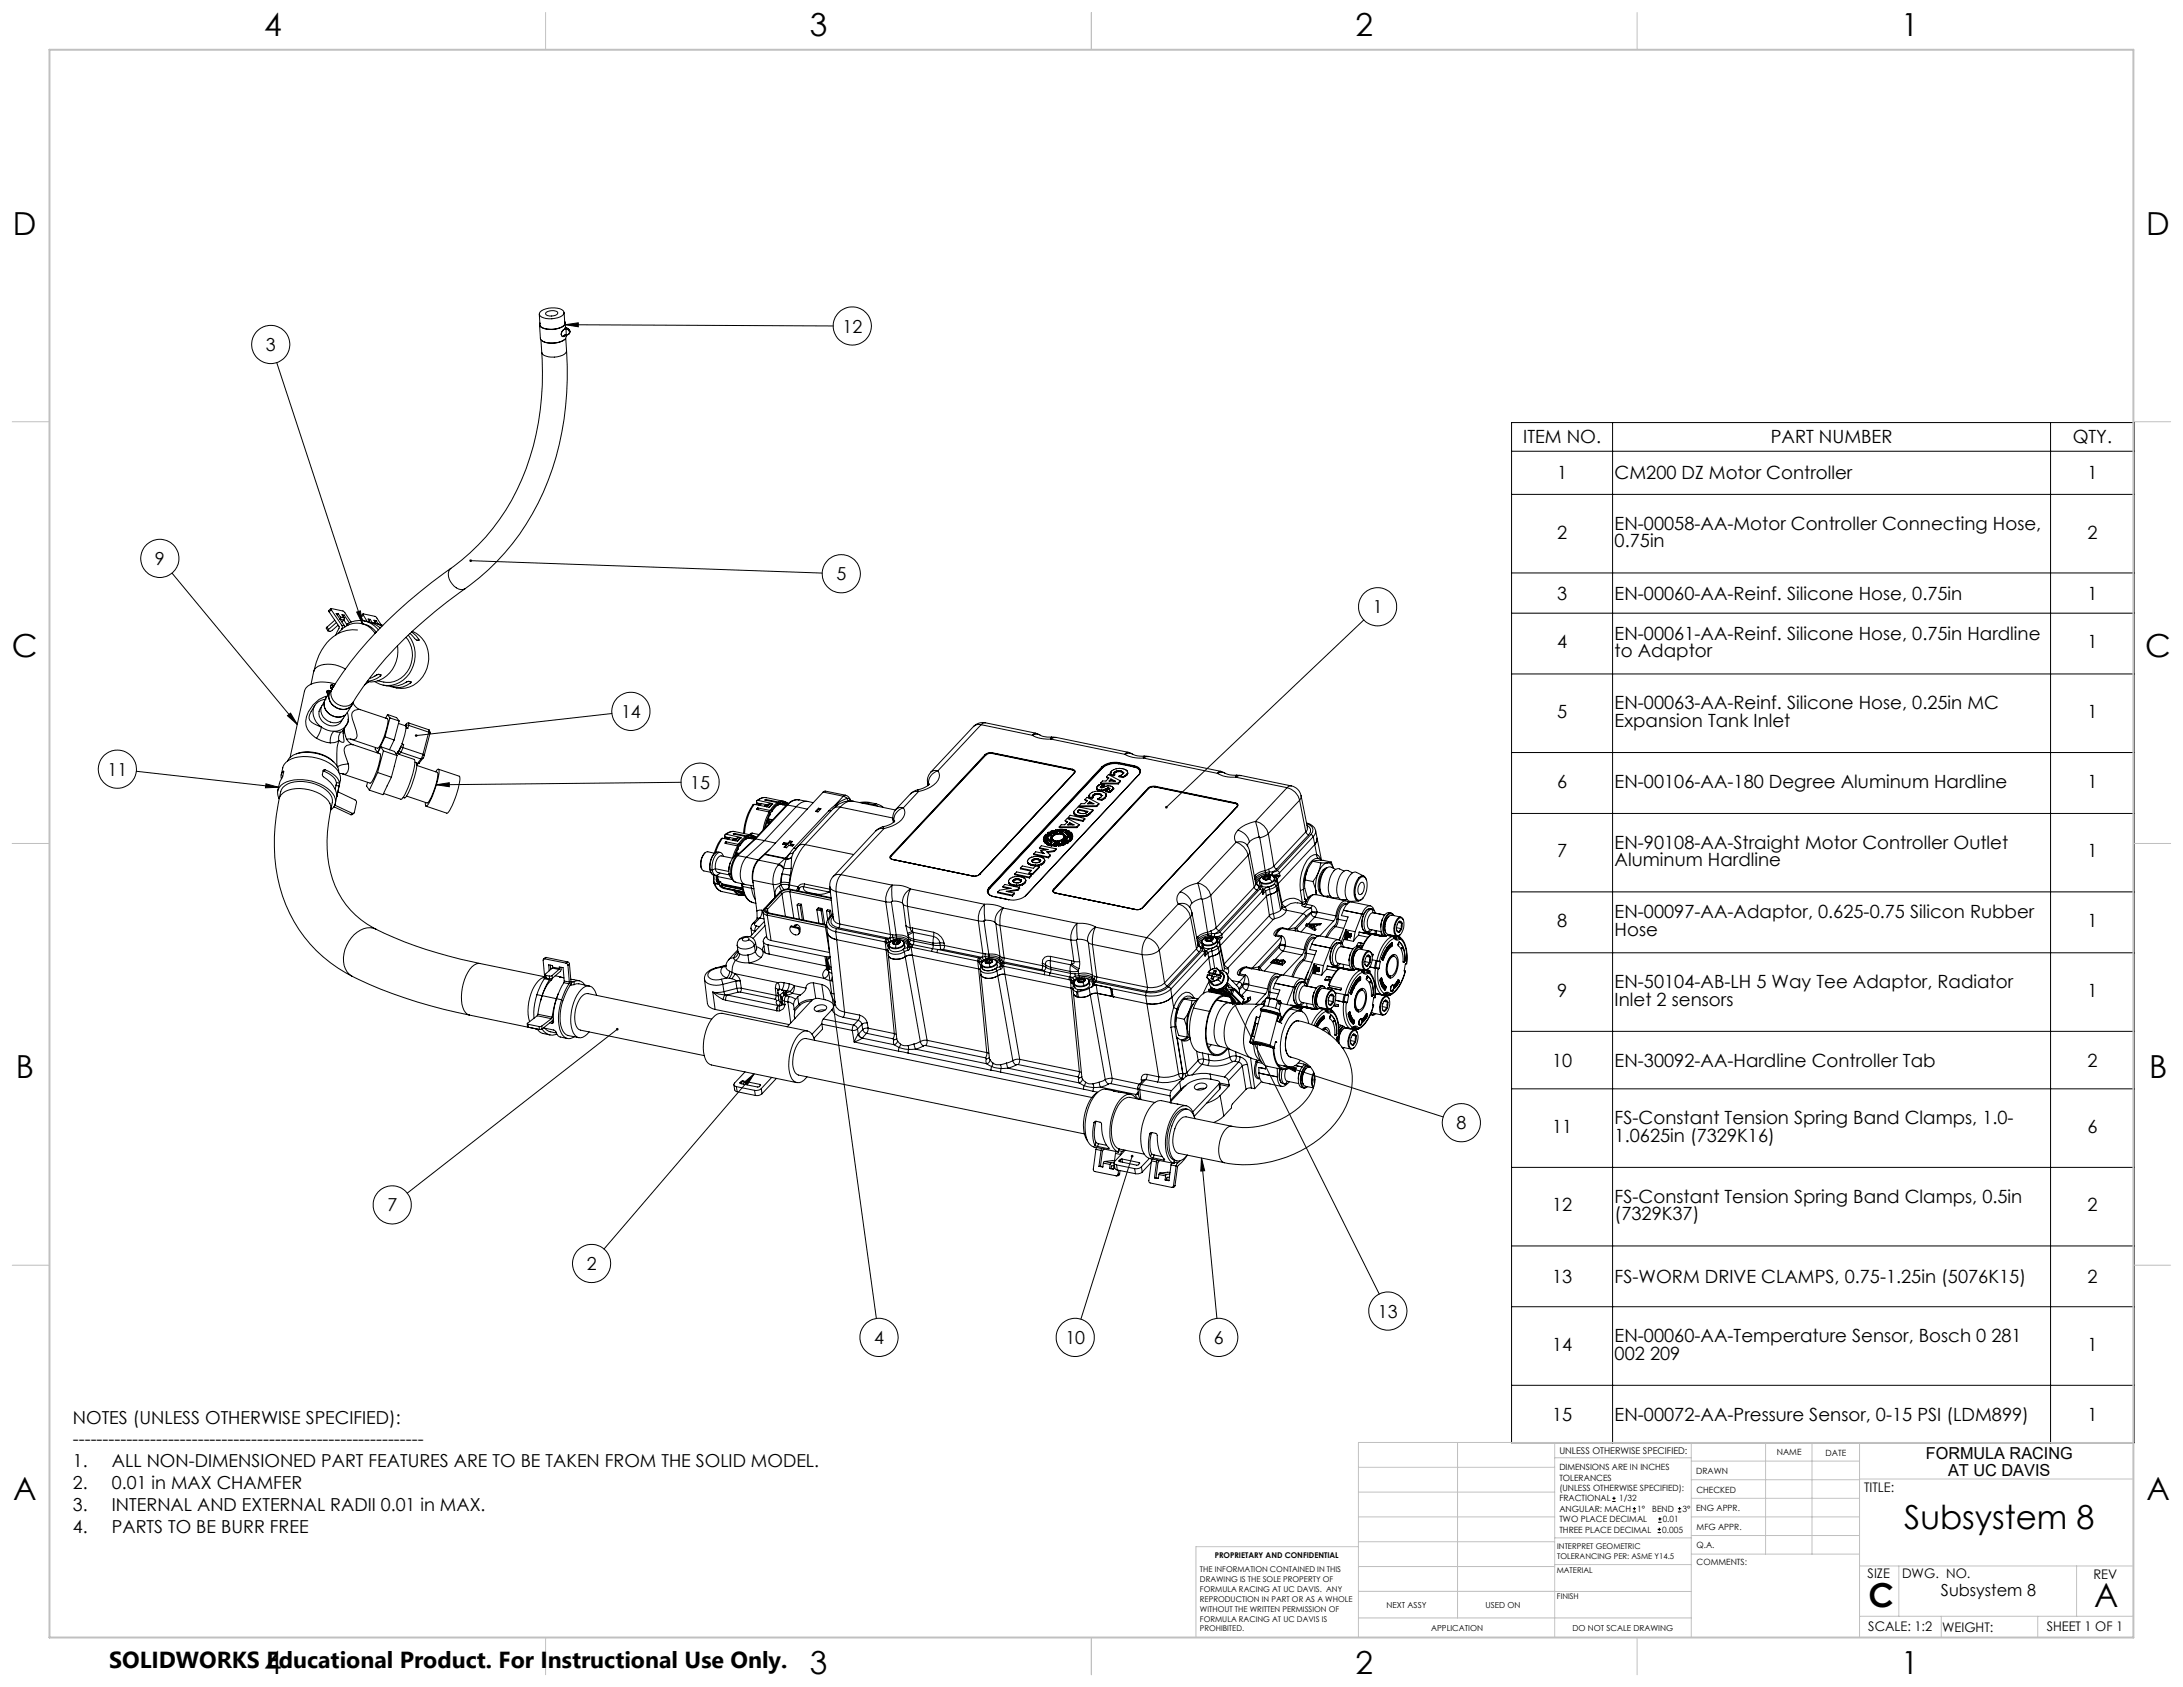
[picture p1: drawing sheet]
<svg xmlns="http://www.w3.org/2000/svg" width="559mm" height="432mm" viewBox="0 0 559 432" stroke-linecap="round" stroke-linejoin="round" font-family="sans-serif">
<defs><g id="words">
<g font-size="8.5">
<text x="487.4" y="391.4">Subsystem 8</text>
<text x="478.3" y="411.4">C</text>
<text x="536.1" y="411.4">A</text>
</g>
<g font-size="8.1">
<text x="67.6" y="9.3">4</text>
<text x="207.3" y="9.3">3</text>
<text x="347" y="9.3">2</text>
<text x="486.7" y="9.3">1</text>
<text x="3.3" y="60.1">D</text>
<text x="549.4" y="60.1">D</text>
<text x="3" y="168">C</text>
<text x="549.1" y="168">C</text>
<text x="4" y="276">B</text>
<text x="550.1" y="276">B</text>
<text x="3.3" y="383.9">A</text>
<text x="549.4" y="383.9">A</text>
<text x="67.6" y="428.4">4</text>
<text x="207.3" y="428.4">3</text>
<text x="347" y="428.4">2</text>
<text x="486.7" y="428.4">1</text>
</g>
<text font-size="5.9" x="27.9" y="427">SOLIDWORKS Educational Product. For Instructional Use Only.</text>
<g font-size="4.7">
<text x="389.9" y="113.5">ITEM NO.</text>
<text x="453.3" y="113.5">PART NUMBER</text>
<text x="530.6" y="113.5">QTY.</text>
<text x="398.6" y="122.7">1</text>
<text x="413.3" y="122.7">CM200 DZ Motor Controller</text>
<text x="534.3" y="122.7">1</text>
<text x="398.6" y="137.8">2</text>
<text x="413.3" y="135.6">EN-00058-AA-Motor Controller Connecting Hose,</text>
<text x="534.3" y="137.8">2</text>
<text x="413.3" y="140.1">0.75in</text>
<text x="398.6" y="153.5">3</text>
<text x="413.3" y="153.5">EN-00060-AA-Reinf. Silicone Hose, 0.75in</text>
<text x="534.3" y="153.5">1</text>
<text x="398.6" y="166">4</text>
<text x="413.3" y="163.7">EN-00061-AA-Reinf. Silicone Hose, 0.75in Hardline</text>
<text x="534.3" y="166">1</text>
<text x="413.3" y="168.2">to Adaptor</text>
<text x="398.6" y="183.8">5</text>
<text x="413.3" y="181.5">EN-00063-AA-Reinf. Silicone Hose, 0.25in MC</text>
<text x="534.3" y="183.8">1</text>
<text x="413.3" y="186.1">Expansion Tank Inlet</text>
<text x="398.6" y="201.6">6</text>
<text x="413.3" y="201.6">EN-00106-AA-180 Degree Aluminum Hardline</text>
<text x="534.3" y="201.6">1</text>
<text x="398.6" y="219.5">7</text>
<text x="413.3" y="217.2">EN-90108-AA-Straight Motor Controller Outlet</text>
<text x="413.3" y="221.7">Aluminum Hardline</text>
<text x="534.3" y="219.5">1</text>
<text x="398.6" y="237.3">8</text>
<text x="413.3" y="235.1">EN-00097-AA-Adaptor, 0.625-0.75 Silicon Rubber</text>
<text x="413.3" y="239.6">Hose</text>
<text x="534.3" y="237.3">1</text>
<text x="398.6" y="255.2">9</text>
<text x="413.3" y="252.9">EN-50104-AB-LH 5 Way Tee Adaptor, Radiator</text>
<text x="413.3" y="257.4">Inlet 2 sensors</text>
<text x="534.3" y="255.2">1</text>
<text x="397.3" y="273">10</text>
<text x="413.3" y="273">EN-30092-AA-Hardline Controller Tab</text>
<text x="534.3" y="273">2</text>
<text x="413.3" y="287.7">FS-Constant Tension Spring Band Clamps, 1.0-</text>
<text x="397.3" y="290">11</text>
<text x="413.3" y="292.2">1.0625in (7329K16)</text>
<text x="534.3" y="290">6</text>
<text x="397.3" y="310.1">12</text>
<text x="413.3" y="307.8">FS-Constant Tension Spring Band Clamps, 0.5in</text>
<text x="534.3" y="310.1">2</text>
<text x="413.3" y="312.3">(7329K37)</text>
<text x="397.3" y="328.4">13</text>
<text x="413.3" y="328.4">FS-WORM DRIVE CLAMPS, 0.75-1.25in (5076K15)</text>
<text x="534.3" y="328.4">2</text>
<text x="397.3" y="345.8">14</text>
<text x="413.3" y="343.5">EN-00060-AA-Temperature Sensor, Bosch 0 281</text>
<text x="534.3" y="345.8">1</text>
<text x="413.3" y="348">002 209</text>
<text x="397.3" y="363.6">15</text>
<text x="413.3" y="363.6">EN-00072-AA-Pressure Sensor, 0-15 PSI (LDM899)</text>
<text x="534.3" y="363.6">1</text>
</g>
<g font-size="4.6">
<text x="68.1" y="89.9">3</text>
<text x="215.6" y="85.1">12</text>
<text x="39.7" y="144.6">9</text>
<text x="214.1" y="148.5">5</text>
<text x="351.4" y="157">1</text>
<text x="159" y="183.8">14</text>
<text x="27.5" y="198.6">11</text>
<text x="176.7" y="201.9">15</text>
<text x="372.8" y="289">8</text>
<text x="99.2" y="310.1">7</text>
<text x="150.2" y="325.1">2</text>
<text x="352.7" y="337.3">13</text>
<text x="223.8" y="344">4</text>
<text x="272.7" y="344">10</text>
<text x="310.7" y="344">6</text>
<text x="18.6" y="364.4">NOTES (UNLESS OTHERWISE SPECIFIED):</text>
<text x="18.6" y="370">-----------------------------------------------------------</text>
<text x="18.6" y="375.5">1.</text>
<text x="28.7" y="375.5">ALL NON-DIMENSIONED PART FEATURES ARE TO BE TAKEN FROM THE SOLID MODEL.</text>
<text x="18.6" y="381.1">2.</text>
<text x="28.7" y="381.1">0.01 in MAX CHAMFER</text>
<text x="18.6" y="386.7">3.</text>
<text x="28.7" y="386.7">INTERNAL AND EXTERNAL RADII 0.01 in MAX.</text>
<text x="18.6" y="392.3">4.</text>
<text x="28.7" y="392.3">PARTS TO BE BURR FREE</text>
</g>
<g font-size="4.2">
<text x="493" y="373.5">FORMULA RACING</text>
<text x="498.7" y="377.8">AT UC DAVIS</text>
<text x="496.9" y="408.5">Subsystem 8</text>
</g>
<g font-size="3.4">
<text x="477.2" y="381.9">TITLE:</text>
<text x="478.1" y="404">SIZE</text>
<text x="486.9" y="404">DWG. NO.</text>
<text x="535.9" y="404.1">REV</text>
<text x="478.2" y="417.6">SCALE: 1:2</text>
<text x="497.1" y="417.7">WEIGHT:</text>
<text x="523.9" y="417.6">SHEET 1 OF 1</text>
</g>
<text font-size="2.4" x="399.2" y="372.1">UNLESS OTHERWISE SPECIFIED:</text>
<g font-size="2.2">
<text x="399.2" y="376.4">DIMENSIONS ARE IN INCHES</text>
<text x="434.2" y="377.3">DRAWN</text>
<text x="454.8" y="372.5">NAME</text>
<text x="467.3" y="372.6">DATE</text>
<text x="399.2" y="379">TOLERANCES</text>
<text x="399.2" y="381.7">(UNLESS OTHERWISE SPECIFIED):</text>
<text x="434.3" y="382.2">CHECKED</text>
<text x="399.2" y="389.6">TWO PLACE DECIMAL</text>
<text x="399.2" y="384.3">FRACTIONAL</text>
<text x="399.2" y="387">ANGULAR: MACH</text>
<text x="414.5" y="384.3">1/32</text>
<text x="419.1" y="387">1°</text>
<text x="422.9" y="387">BEND</text>
<text x="425.6" y="389.6">0.01</text>
<text x="430.6" y="387">3°</text>
<text x="434.2" y="386.9">ENG APPR.</text>
<text x="399.2" y="392.3">THREE PLACE DECIMAL</text>
<text x="425.5" y="392.3">0.005</text>
<text x="434.3" y="391.6">MFG APPR.</text>
<text x="434.3" y="396.3">Q.A.</text>
<text x="434.3" y="400.5">COMMENTS:</text>
</g>
<g font-size="2.1">
<text x="354.9" y="411.6">NEXT ASSY</text>
<text x="380.3" y="411.6">USED ON</text>
<text x="366.3" y="417.4">APPLICATION</text>
<text x="402.5" y="417.5">DO NOT SCALE DRAWING</text>
</g>
<g font-size="2">
<text x="310.9" y="398.8">PROPRIETARY AND CONFIDENTIAL</text>
<text x="398.6" y="396.5">INTERPRET GEOMETRIC</text>
<text x="398.6" y="399">TOLERANCING PER: ASME Y14.5</text>
<text x="307.2" y="402.4">THE INFORMATION CONTAINED IN THIS</text>
<text x="307.2" y="404.9">DRAWING IS THE SOLE PROPERTY OF</text>
<text x="307.2" y="407.5">FORMULA RACING AT UC DAVIS. ANY</text>
<text x="398.5" y="402.6">MATERIAL</text>
<text x="307.2" y="410">REPRODUCTION IN PART OR AS A WHOLE</text>
<text x="307.2" y="412.5">WITHOUT THE WRITTEN PERMISSION OF</text>
<text x="398.5" y="409.4">FINISH</text>
<text x="307.2" y="415">FORMULA RACING AT UC DAVIS IS</text>
<text x="307.2" y="417.6">PROHIBITED.</text>
</g>
</g></defs>
<g fill="none" stroke="#000" stroke-width=".26">
<path d="M138.3 79.9a5.3 5.3 0 0 1 5.9-.3 .84 .84 0 0 1-.4 1.3 5.6 5.6 0 0 1-5.5 0l-.2-.4zM139.8 79.9l1.4-.4a1.26 1.26 0 0 1 1.6 .7 2.37 2.37 0 0 1-3.1 .2zM144.4 80l.2 2.7M70.8 92.8l22 66.9M138 80.4l.2 2.6M138.1 83.1l.2 3.5a2.21 2.21 0 0 0 2.5 1.2l2.3-.2a2.17 2.17 0 0 0 1.8-1.5v-.4M138.2 82.7a.84 .84 0 0 0 .5 1.2 5.9 5.9 0 0 0 5.7-.6 .79 .79 0 0 0 .1-1 .98 .98 0 0 1-.7 1.4 6.2 6.2 0 0 1-5.3 0l-.3-.3v-.7M138.5 87l.2 3.2M138.7 90.2a67.6 67.6 0 0 1-9.2 40.3 53.2 53.2 0 0 1-14.1 15M143.7 85.6l.3 .5h.4M143.7 85.6h.1M143.7 85.6l.3 .5 .3-.1"/>
<path d="M144.2 84.5l-.4 .5-.1 .6M144.3 84.4l-.5 .6-.1 .6M144.3 84.4l-.1 .1M144.3 86h.1M144.3 86l.1 .1M144.4 84.3l-.2 .2M144.5 86.9a5.8 5.8 0 0 1-5.7 .4M144.5 84.1l.4 .1M144.6 84.1l.3 .1M144.6 85.6l.4 .1M144.7 82.7v1.2l-.4 .5M144.7 83.1l68.6 .3"/>
<path d="M144.7 85.6l-.4 .4M144.7 83.9l.3 .1M144.7 83.9h.1M144.7 83.1l3.3-.5v1zM144.7 85.7l-.3 .4M144.7 83.7l.1 .3M144.7 83.6v.3M144.8 86.6l.2 3.2M144.9 84.2h.1M144.9 84.2l.1 1.5M145 84.2a.91 .91 0 0 1 .8 .8M145 84.2a.92 .92 0 0 1 .8 .8"/>
<path d="M145 84.2h.1M145 85.7h.1M145 89.8a75 75 0 0 1-8.7 41.7 58.7 58.7 0 0 1-17.2 19.2M145 84a.99 .99 0 0 1 .9 .9M145 84h.1M145 89.8a2.4 2.4 0 0 1-2.4 1.5l-1.5 .1a2.16 2.16 0 0 1-2.4-1.2M145 84v.2M145.1 84a.92 .92 0 0 1 .8 .8M145.1 85.7h.1M145.8 85h.1M145.8 85a.62 .62 0 0 1-.8 .7M145.8 85a.62 .62 0 0 1-.7 .7"/>
<path d="M145.9 84.9l-.2 .5M145.9 84.9l-.1 .1M386.9 108.2h159.4v261.1h-159.4zM386.9 115.5h159.4M412.8 108.2v261.1M524.9 108.2v261.1M386.9 126.5h159.4M44 146.7l32.1 38.7M84.2 156.6l2.6 3.8-.8 2.1M84.7 155.8l-.6 .5 .1 .3M84.8 156.1l-.1-.3 3.2 .7 2 2.7M84.8 156.1l-.6 .5"/>
<path d="M84.8 156.1l2.7 4M85.7 158.7l-2 1.8M86.1 159.3l-2 1.8M86.6 157.1l.5 .8M86.6 157.1l-.6-.1 2.2 3.2M86.6 157.1l-.3 .3M87.1 158.5h.1M87.1 158.5l.9 .2M87.1 157.9v.6M87.1 157.9l1 .3M88 158.7l-.5 .5M88 158.7l.8 1.1"/>
<path d="M88.1 158.2l-.1 .5M88.1 157.4l1.3 2M88.1 157.4l-.6-.1 .6 .9M88.1 157.4l-.3 .3M88.9 159.7a6 6 0 0 1 7.9 1.5M88.9 159.7l-.2 .2 .1 .3M88.9 159.7l.2 .3M91.3 156.7l1-.3 .5 3.3zM92.4 158l.6 .9M92.5 159.6l.6 .1a5.1 5.1 0 0 1 3.3 2.2M92.9 157.1l-.6 .6 .1 .3M93 157.5l-.1-.4 3.3 .7 1.3 2.1"/>
<path d="M93 157.5l-.6 .5M93 157.5l1 1.6M93.3 158.9a7.9 7.9 0 0 1 4 1.8M94.8 158.5l-.6-.1 .6 .9M94.8 158.5l.5 .9M94.8 158.5l-.3 .3M95.1 159.4a4.9 4.9 0 0 1 2.7 .9M95.3 159.4h.1M95.3 159.4h.2M95.8 159.5l.9 .2M96.3 158.9l.5 .8M96.3 158.9l-.6-.2 .5 .9"/>
<path d="M96.3 158.9l-.3 .2M96.7 159.7l1.3 .4M115.4 145.5a111.1 111.1 0 0 0-29.5 29.4l-.9 1.5M115.4 145.5a3.2 3.2 0 0 0 .8 4.5 2.26 2.26 0 0 0 2.9 .7M119.1 150.7a102.1 102.1 0 0 0-28.7 29M120.5 143.5l90 3.2M349.1 158.7l-50.5 47.9M386.9 146.6h159.4M386.9 157h159.4M83 179.8a3.6 3.6 0 0 0 5.2 3.3M83 179.7a3.3 3.3 0 0 0 0 4.2 3.3 3.3 0 0 0 4.2 .6l1.2-1.5M83.2 179.1h.1"/>
<path d="M83.2 179.1a3.4 3.4 0 0 0 1.4 3.9 3.4 3.4 0 0 0 4.1-.3l1.4-2.2M83.2 179a3.5 3.5 0 0 0-2.9 2.2 3.5 3.5 0 0 0 .6 3.6l1.4 1.3M83.4 178.3a7.1 7.1 0 0 0-5 7.5 6 6 0 0 0 2.6 3.2M83.4 178.3v.4M83.7 160.5l-.2 .3 .4 .7M83.7 160.5l.4 .6M83.7 178.2l-.3 .1M83.7 176.9l.5 .2M83.7 177l.2 .6M83.7 176.9h.1M83.7 176.9l.2 .7M83.7 176.9v.1"/>
<path d="M83.8 176.9l.2-.1 .2 .2M83.9 176.8l.3-.1 .3 .2M83.9 177.6h.1M83.9 177.6l.1 .2M84.2 177.1l.1 .2M84.2 177v.1M84.2 177l.1 .2M84.3 176.7l.2 .2M84.3 177.2l-1.1 1.9M84.4 177.1h.1M84.4 177.1a3.4 3.4 0 0 0 3.1 4.5 2.46 2.46 0 0 0 2.8-1.8M84.4 177.1l-.1 .1"/>
<path d="M84.4 177.1a3.4 3.4 0 0 0 1.3 3.8 3.4 3.4 0 0 0 4 0l.6-1M84.5 176.9v.3M84.5 176.9h.1M84.5 176.9l-.3 .1M84.6 177.1l-.1 .1M84.6 175.5l.5 .1M84.6 175.5l.1 .6M84.6 175.4h.2l.3 .2M84.6 175.4v.1M84.6 175.5h.1M84.7 175.4l.4-.1 .2 .2M84.7 176.1h.1"/>
<path d="M84.7 176.1l.2 .4M85 176.4a3.3 3.3 0 0 0 .8 3.5 3.3 3.3 0 0 0 3.5 .7l1.1-.9M85 176.4l-.6 .7M85.1 175.6l.2 .3M85.1 175.6h.1M85.2 175.3l.1 .2M85.3 175.5h.1M85.3 175.5l.2 .1M85.3 175.5l-.2 .1M85.3 175.5l.1 .1M85.8 175.1a8.1 8.1 0 0 0-7 .5l-.4 .4-.5 1-3.6 16.9M86.5 160l-1.8 1.6-.7-.1 .1-.4"/>
<path d="M86.6 162.1a5.6 5.6 0 0 1 9.4 0M87.5 160.1l.1 .3-.1 .6M87.5 161l-.1 .2M87.5 160.1l.7 .1M87.5 161h.1M88.2 160.2l.1 .2M88.4 171.3a7.2 7.2 0 0 0-7.5-.4l-.6 1-.7 3.2M90.3 179.8l1 1.4 .8 .4M90.4 179.8v.2M90.4 179.7l-.4 .7M91.5 161.3a9.8 9.8 0 0 0-9.9 6.4l-1.3 4.1M94.4 174.6l-1.1 .7"/>
<path d="M96.7 172.6l-.8 .5M97.2 172.6l.2 .4M97.4 173a5.6 5.6 0 0 1-3.3 1.3M97.4 173l.2-.2-.7-.2-2.3 1.1M101.7 165.3a7.8 7.8 0 0 1-6.7 9.3l-1-.1M103.9 163.1a7.1 7.1 0 0 1-4 11.6l-1.7-.1-1.5-.3M104.1 174.6l-.2 .1M104.5 162.6a8 8 0 0 1-4.2 12.8 5.7 5.7 0 0 1-4.3-1M104.9 174.4l.2 .4M105 162.1l1.5 1.7 .8 .1-.1-.2M105.1 174.8a5.3 5.3 0 0 1-5.2 .9M105.1 174.8l.1-.3-.7-.1a8.1 8.1 0 0 1-6.4 1"/>
<path d="M105.3 161.7l1.2 1 .7 1M105.5 161.6a7.8 7.8 0 0 1 1.2 13.2 6.2 6.2 0 0 1-6 1.1M107.2 163.7l-.3 .2M386.9 172.5h159.4M34.9 197.4l36.4 4.1M72 198.4a4.5 4.5 0 0 1 1.8-3.8 11.1 11.1 0 0 1 12.6 2.6 3.3 3.3 0 0 1 .7 2.5l-1.3 5.9M72.5 197.4l.1 .2-.5 1.6a5.9 5.9 0 0 0-1 3.2M72.5 197.4a1.74 1.74 0 0 0-.5 1.9M72.5 197.4l.1 .1M73.6 183.2l.8-.7 1.7 2.9zM73.6 194.8a5.8 5.8 0 0 1 6.2-2.1 8.5 8.5 0 0 1 6.7 3.7l.2 1.2M75.8 192.9a9.8 9.8 0 0 1 9.6 2.1"/>
<path d="M80.6 180.6a5.4 5.4 0 0 0-1.5 3.2 2.38 2.38 0 0 0 2 1.8l1.2 .5M81 189l1.3 .6 2.2 .5M82.2 181a2.85 2.85 0 0 0 1.5 4.5 2.72 2.72 0 0 0 3.9-1.2M82.3 186.1a5.5 5.5 0 0 0 3.2 1.1M82.3 186.1l-.5 1.4-.8 1.5M82.7 197.3l.1 .1M82.8 197.4l.4 .1a4.8 4.8 0 0 1 2.9 2.8M83.2 197l-.4 .1-.2 1.5a6.7 6.7 0 0 1 3.6 5.3l.1-.2M83.2 197a5 5 0 0 1 3.7 3.4M83.2 197l-.4 .4M85.5 187.2a3.6 3.6 0 0 0-1 2.9M85.5 187.2l1.7 .2"/>
<path d="M86.7 189.5l-1.1 .6h-1.1M86.7 189.5l-.1 .4a13.9 13.9 0 0 0-.3 6.2M86.8 198h.9M87.2 187.4a2.28 2.28 0 0 0-.5 2.1M87.8 187l.1 .7M87.9 187.7l.1 2.2h-.6l-.7-.4M88.1 186.5l-.2 1.2M88.2 186.4v1.1M88.2 187.5l-.3 .2M88.2 187.5l.2 1M88.5 188.5a2.94 2.94 0 0 0 1.8 2.1l7 2.3a7.7 7.7 0 0 1-.9 4.5l-.9 2.1-.7 .9-7-2.3M88.7 185.5l-1.1 1.7-.4 .2"/>
<path d="M88.9 182.4a3.5 3.5 0 0 1-3.4 4.8M89.1 184.1v.1a1.6 1.6 0 0 1-.4 1.5M89.1 195.5l.1 .3a2.74 2.74 0 0 1-.6 2.2l-.4 .2-.6-.2M89.1 195.5l-1.4 .2-1.3 .6M90.3 190.6a1.83 1.83 0 0 0-2 .6l-.2 .4a9.1 9.1 0 0 0 1 3.9M92.1 181.6a1.82 1.82 0 0 0-1.9 .7l-.2 .8 .2 .9a10.7 10.7 0 0 1 1.2 4.6l-.3 .5-.5 .2-.8-.1M92.1 181.6l.2 .1M92.3 181.6l6.9 2.4a8.6 8.6 0 0 1-.8 4.5l-1.2 2.5-.5 .5-7.1-2.3h-.8M96.1 191.3l-.1 .4 .7 .9M96.7 192.6h.1M96.7 197.7l-2.2 4.5M96.7 197.7l3.5 1.2"/>
<path d="M97.5 191.1l.6 1.1M97.5 191.1l-.8 1.6M97.5 191.1l3.5 1.2 .6 1.1M98.1 192.2l-1.4 5.5M98.1 192.2l3.5 1.2M98.6 188.6l-1.9 4M98.6 188.6l2.3 .8M99.2 182.9l-.5 .9M99.2 182.9l.6 .9M99.2 182.9l2.3 .8 .7 .8M99.8 183.8l-1.2 4.8M99.8 183.8l2.4 .7"/>
<path d="M100.2 198.9l-2.2 4.5-3.5-1.2M100.9 189.4l-1.2 2.5M101.3 192.8l4.7 1.6a7.6 7.6 0 0 1-.6 4.6 17.9 17.9 0 0 1-2.5 5.5l-.3 .1-4.4-1.5M101.6 192.8l-.1 .1M101.6 192.8v.1M101.6 193.4l-1.4 5.5M101.9 192.4l-.3 .4M101.9 192.4l.4 .6M102 185.2l1.8 .6 .1 .2M102.2 184.5l-1.3 4.9M102.3 191.9v.3l.3 .3M102.3 191.9l-.4 .5"/>
<path d="M102.3 193l-.1 .1M102.5 191.3l-.2 .6M102.5 191.3h.6M102.6 191l-.7 1.4M102.6 191l-.1 .3M102.6 192.5l5.2 1.8M102.6 192.5l-.3 .5M103.1 191.3l-.5 1.2M103.1 191.3l5.2 1.8M103.3 190.6h-.4l-.3 .4M103.3 190.6l-.2 .7M103.7 185.7h.1"/>
<path d="M103.9 186l.5 .4M104 185.7h.6M104 185.4v.3M104 185.7l-.1 .3M104 185.4l-.3 .3M104.1 185.2l-.1 .2M104.1 185.2l-.4 .5M104.4 186.4l-.5-.1-.3 1.8-.7 2.3 .4 .2M104.6 185.7l.1-.6 5.1 1.7M104.6 185.7l-.2 .7M104.6 185.7l5.1 1.7M104.6 185.1l-.5 .1"/>
<path d="M106.2 195.1l.4 .2a10.9 10.9 0 0 1-1 5.2l-1.6 3.4-.4 .4-.4-.2M106.7 195.6h.1M106.7 195.9l5.3 1.8a13.7 13.7 0 0 1-2.2 7.4l-.5 .4-5.2-1.7M107.3 195.3l-.6 .3M107.8 194.3l-1.1 1.3M108.3 193.1l-.5 1.2M108.3 193.1l.3 .3M108.3 194l-.5 .3M108.3 194l-1 1.3M108.6 193.4l-.3 .6M109.7 187.4l-1.4 5.7M109.7 187.4l.4 .3"/>
<path d="M109.8 186.8l-.1 .6M109.8 186.8l.3 .7v.2M110.1 187.7l-1.5 5.7M111.5 197.6l.4-.5 .4-.2a8.9 8.9 0 0 1-.9 4.9 10.3 10.3 0 0 1-2.3 4.6l-.2-1M112.2 196.9l5.4 1.8a9.2 9.2 0 0 1-.8 4.9 10.8 10.8 0 0 1-2.4 4.5l-5.4-1.8M156.6 182.6l-50.1 5.7M240.1 197.3a2.31 2.31 0 0 0-2.7 2.9M240.1 197.3a2.65 2.65 0 0 1-1.1 3.6 9.9 9.9 0 0 1-3.9 1.7M240.1 197.3a3.3 3.3 0 0 0-2.4 3.3M249.2 186l-11 11.7M251.1 185.5a1.98 1.98 0 0 0-1.9 .5M251.1 185.5l-11 11.8"/>
<path d="M251.1 185.5l13.2 2.7M252.2 193.1l.1 .1M252.2 193.1l-24.2 25.9M252.2 185l12.8 2.6 1.1 .5M252.2 185a3.4 3.4 0 0 0-3 1M252.2 185h-.4l-.7 .5M252.3 193.2v.1M252.3 193.2l-24.3 25.9M252.3 193.3l-24.2 25.8M254 192.9a1.87 1.87 0 0 0-1.7 .4M254 192.9l20.5 4.2M254 192.8v.1"/>
<path d="M254 192.8a2 2 0 0 0-1.7 .4M254 192.8l20.5 4.2M254 192.7a2.31 2.31 0 0 0-1.8 .4M254 192.7v.1M254 192.7l20.5 4.2M264.3 188.2a2.3 2.3 0 0 1 2.6 .3l2.3 .2M264.3 188.2a8.2 8.2 0 0 0 4.7 1M265 187.7h-.3l-.4 .5M269 189.2l18.9 3.9M269.2 188.7h1.1l18.4 3.8M269.2 188.7l-.2 .5M270.3 188.8h-.5l-.8 .4"/>
<path d="M274.5 197.1a.49 .49 0 0 1 .5 .2 .49 .49 0 0 1-.1 .6M274.5 197a.5 .5 0 0 1 .6 .3 .5 .5 0 0 1-.2 .6M274.5 197v.1M274.5 196.9a.58 .58 0 0 1 .6 .3 .58 .58 0 0 1-.1 .7M274.5 196.9v.1M274.9 197.9l-24.2 25.9M275 197.9h.1M275 197.9l-24.2 25.9M282 196.3l.1 .1M282 196.3l-28.8 30.9M282.1 196.5l.1 .1M282.1 196.4l-28.8 30.9"/>
<path d="M282.1 196.4v.1M282.2 196.6l-28.8 30.8M283.2 198.8v.2l.5 .2M283.2 198.8l.6 .3-.7 .8h-.9l-.5 .5M283.2 198.8l.5-.5 3.1 1.5M284.2 198.2h.1M284.2 197.9h.1M284.2 198.2l.9 .2M284.3 197.7h.1M284.3 197.7l-.1 .7 1 .2-.1-.4M284.4 199.4l1.1 .6-1.6-.1zM284.4 199.4v.2"/>
<path d="M284.4 199.6l-.3 .3M284.4 199.6l.7 .4M285.1 198.2h.1M285.1 198.2v.2M285.1 198.4h.1M285.1 197.9h.1M285.1 197.9v.3M285.1 197.9l.1 .3M285.2 198.2h.1M285.2 198.2l-.1 .2M285.2 197.7l-.1 .2M285.2 197.7l.1 .2"/>
<path d="M285.3 197.9l-.1 .2M285.4 197.6l-.2 .1M285.4 197.6v.2M285.4 197.8l-.1 .1M285.7 197.4v.2M285.7 197.4l-.3 .2M285.7 197.6l-.3 .2M285.7 197.6h.1M285.8 197.4h-.1M285.8 197.4v.2M286.2 197.3l-.4 .1M286.2 197.3v.2"/>
<path d="M286.2 197.5l-.4 .1M286.3 197.3h.4M286.3 197.3h-.1M286.3 197.3v.2M286.3 197.5h-.1M286.3 197.5h.5M286.4 195.5a5.1 5.1 0 0 0-4.2 1.1M286.4 195.5l3.9 .8M286.4 195.3a5.3 5.3 0 0 0-4.3 1.1M286.4 195.4a5.1 5.1 0 0 0-4.3 1.1M286.4 195.4v.1M286.4 195.3v.1"/>
<path d="M286.4 195.3l3.9 .8M286.4 195.4l3.9 .8M286.5 195.2a5.4 5.4 0 0 0-4.5 1.1M286.5 195.2l-.1 .1M286.5 195.2l3.8 .8M286.5 198.6v.2l1 .2M286.5 198.6l.9 .2M286.7 197.3h.3M286.7 197.3l.1 .2M286.8 197.5l.2 .1M286.8 199.8v.3l-.6 .6M286.8 199.8l-.6 .6"/>
<path d="M287 197.6l.4 .1M287 197.3l.3 .2M287 197.3v.3M287.3 197.5h.1M287.3 197.5l.1 .2M287.4 197.7h.1M287.4 197.6l.1 .2M287.4 197.5v.2M287.4 197.8l.1 .1M287.4 198.8l.1 .2M287.5 197.8h.1M287.5 197.8l-.2 .4-.8 .4"/>
<path d="M287.5 198.8h-.1M287.5 198.8l.1 .2M287.6 199h-.1M287.9 193.1a2.73 2.73 0 0 1 2.7 .2l2.3 .2M287.9 193.1a8.2 8.2 0 0 0 4.8 .9M288 198.5v.2M288.3 198.3l-.8 .5M288.3 198.3v.2M288.3 198.5l-.7 .5M288.5 198.1l-.2 .2M288.5 198.1v.2M288.5 198.3l-.2 .2"/>
<path d="M288.5 197.3a3.4 3.4 0 0 0-3.5-.3l-.7 .7M288.5 197.3l.1 .1M288.6 197.4l.1 .6M288.6 197.4h.1M288.6 197.4v.4M288.6 197.8h.1M288.6 197.8l-.1 .3M288.6 197.8v.2M288.6 198l-.1 .3M288.6 197.8l.1 .2M288.7 198h-.1M288.7 192.5l1.1 .5"/>
<path d="M288.7 192.6h-.3l-.5 .5M290.3 196.3l.4 .2a1.17 1.17 0 0 1 .9 1.7M290.3 196.1a1.33 1.33 0 0 1 1.4 .7 1.33 1.33 0 0 1-.2 1.6M290.3 196.2l.5 .1a1.48 1.48 0 0 1 1.1 1.1M290.3 196.2v.1M290.3 196.1v.1M290.3 196a1.44 1.44 0 0 1 1.5 1.9l-.3 .4M290.3 196v.1M291.5 198.3l-28.9 30.9M291.5 198.3l-28.8 30.9M292.7 194l18.9 3.9M292.9 193.5l1.1 .1 18.4 3.8"/>
<path d="M292.9 193.5l-.2 .5M294 193.7l-.6-.1-.7 .4M311.6 197.9a2.73 2.73 0 0 1 2.7 .3l2.2 .2-.2 .5M311.6 197.9a8 8 0 0 0 4.7 1M312.4 197.4l1 .4M312.4 197.4l-.3 .1-.5 .4M316.3 198.9l13.2 2.7M316.5 198.4h.8l13.2 2.8M317.7 198.5h-.6l-.8 .4M386.9 192.6h159.4M68.1 200.6l3.2 .9-3.4 .1zM71.4 204.4a2.91 2.91 0 0 1 1.9-4.3 11.3 11.3 0 0 1 11.9 3 2.79 2.79 0 0 1-.5 4.2"/>
<path d="M71.5 204.4a44.9 44.9 0 0 0 2.7 29.4 35.2 35.2 0 0 0 16 16.1M71.5 204.4a4.4 4.4 0 0 1 4.9-4.4 10.1 10.1 0 0 1 8.2 3.4 3.9 3.9 0 0 1 .1 3.9M71.5 204.4a4.1 4.1 0 0 1 4.2-2.5 10.3 10.3 0 0 1 8.4 3.1 2.86 2.86 0 0 1 .6 2.3M84.7 207.3a31.9 31.9 0 0 0 1.9 21.2 21.8 21.8 0 0 0 9.6 9.3M85.5 206.5l4.3 2M85.7 206.1h.1M85.7 206.1l4.5 2.1M85.8 205.8l-.1 .3M86 201l.8 .2M86 201l-.2 1M86.1 200.3l-.1 .7M86.1 200.3l.8 .1"/>
<path d="M86.1 203.7h.2M86.2 200.3l-.2 .7M86.5 202.7l4.7 2.3 .1 .4-.6 2.6-.5 .2M86.8 201.2l-.5 2.5M86.9 200.4l-.1 .8M90.2 208.2l-.4 .3M90.6 208.1l-.4 .4h-.4M94.1 200.2l-.3 1 .7 1M111.7 200.9l3.3-.6v1.1zM174.3 200.2l-62.6 .7M180.5 218.3a3.8 3.8 0 0 0-.9 4.1M183 218.4l-1.8-.4a2.3 2.3 0 0 0-1.7 2.2 2.17 2.17 0 0 0 .7 2.7l1.7 .4"/>
<path d="M183.4 218.1a3.7 3.7 0 0 0-1.8 3.7l.1 .7M184.4 218.2a1.66 1.66 0 0 0-2.2 1.4 5.9 5.9 0 0 0-.4 3M184.7 214.6l-.8 1.2-1.1 2.6M184.9 214.6l-.3 .1M184.9 214.6l-1 1.7-.7 1.9M185.2 219.2a.96 .96 0 0 0-.7-1 .96 .96 0 0 0-1.1 .4 5.3 5.3 0 0 0-1.1 4.1M185.5 214.4l.9 .2M185.5 214.4l-.2 .2M185.6 214.2l-.1 .2M185.6 214.2l.9 .2M185.6 215.8l.1 .1M185.6 215.8v.1"/>
<path d="M185.7 215.9l3.1 .6M185.8 215.5l-.2 .3M185.8 215.5v.4M185.9 215.5h-.1M185.9 215.5l3 .6M185.9 215.5v.4M185.9 213.5l3.7 .8M185.9 213.5l-.3 .1v.6M185.9 213.5a2.68 2.68 0 0 1 2.1-.7l4.5 1M186.4 214.6l-.2 .2M186.4 214.6h.1M186.5 214.4l-.1 .2"/>
<path d="M186.7 214.3l1.4 .4M186.7 214.3l-.2 .1M186.7 214.3l-.3 .3M186.9 214.3l-.6 .5M187.6 219.7l-3-.6a2.73 2.73 0 0 0-1.5 3.3M187.6 215l.4 .1M187.7 213.4l3.2 .7M187.7 213.4v.1M187.9 213.4h-.2M187.9 213.4v.1M188 213.3l-.1 .1M188 213.3l3.1 .7"/>
<path d="M188 213.3l.1 .2M188.1 212.9a2.74 2.74 0 0 0-2.5 .7M188.3 218.7v.4M188.3 218.7l-.1 .4M188.3 218.8l.4 .1M188.3 218.8l.1 .3M188.4 218.7l-.1 .1M188.4 214.9l-.3 .3M188.4 214.9l-.6 .2M188.4 218.7l.4 .1M188.4 218.4l-.1 .3M188.5 218.4l-.1 .3"/>
<path d="M188.5 218.4l.7 .1M188.5 219.1a5.8 5.8 0 0 0-1 6.1l.9 .6M188.6 219a2.59 2.59 0 0 0-1.8 2.4l-.2 2.2M188.6 218.3l-.1 .1M188.6 218.3l.6 .1M188.6 214.7l-.2 .2M188.6 214.7l-1 .3M188.8 216.5l-1.3 3.2M188.8 216.5l.1 .5M188.8 219a5.9 5.9 0 0 0-.9 6.5l.5 .3M188.8 219l-.3 .1M188.8 219l2.3 .4"/>
<path d="M188.9 214.5l-1.1 .2-.2 .3M188.9 217l-1 2.3M188.9 214.5l-.3 .2M188.9 217v.3M188.9 214.5l.6 .1M188.9 216.1h.1M188.9 217.3l-.4 1M188.9 216.1l.2 .6M189.1 216.7l-.2 .6M189.4 216l-.4 .1M189.4 216l.1 .4M189.5 216.4l-.4 .3"/>
<path d="M189.5 214.6l-.7 .7M189.5 214.6h.1M189.6 214.3l-.8 1-3.9-.7M189.6 214.3v.1M190.9 214.1l-.8 .6-1.1 1.4M190.9 214.1l.1 .3M191 214.4l-1.6 1.6M191 214.4v.3M191 214.7l-1.5 1.7M191 214.3l.1 .4M191.1 219.4a6.4 6.4 0 0 0-1.3 6.2l.6 .7 2.5 .5M191.1 214h.1"/>
<path d="M191.1 214.6h.1M191.1 214.7h-.1M191.1 219.4l3 .7M191.1 214l.1 .6M191.2 214l1.2-.3 1.1 .6M191.2 214l.4 .1M191.2 214.6h-.1M191.6 214.1l1.1-.1 .7 .2M191.6 214.1v.3M191.6 214.4l-.4 .2M191.7 214.5l.5 .1M192.2 214.5v.1"/>
<path d="M192.2 214.5l-1.1 .1M192.2 214.5l.1 .1M192.2 214.6l.1 .1M192.3 213.3l-.4 .3M192.3 214.7l.8 .1M192.3 214.3l-.7 .1M192.3 214.2l-.1 .3M192.3 214.6v.1M192.3 214.6l.9 .1M192.4 214.2l-.1 .1M192.4 214.2l-.1 .4M192.4 214.2l1.1 .3"/>
<path d="M192.4 214.1v.1M192.4 214.1l1.2 .2zM192.4 214.1l-.1 .2M192.6 213.3l-.4 .4M192.8 205.9a14.1 14.1 0 0 0-2.5 7.4M193.1 205.9l-.3 .1M193.1 205.9a14.6 14.6 0 0 0-2.5 7.5M193.1 214.8l-4.6 4.3M193.4 214.7l-.3 .1M193.4 214.7l-4.6 4.3M193.4 214.7l2.3 .5M193.6 205.7l.9 .2"/>
<path d="M193.6 205.7l-.2 .3M193.7 205.5l-.1 .2M193.7 205.5l.9 .2M193.7 207.1l.1 .1M193.7 207.1v.1M193.8 207.2l3.1 .6M193.9 206.9l-.2 .2M193.9 206.9v.3M194 206.8l-.1 .1M194 206.8l3.1 .6M194 206.8l.1 .5M194 204.9l3.7 .8"/>
<path d="M194 204.9h-.3v.6M194 204.9a2.36 2.36 0 0 1 2.1-.7l4.5 .9M194.3 213.6l-2-.3-.4 .4M194.5 205.9l-.2 .2M194.5 205.9h.1M194.6 205.7l-.1 .2M194.8 205.7l1.4 .3M194.8 205.7h-.2M194.8 205.7l-.3 .2M195 205.6l-.6 .6M195.7 215.2l-4.6 4.2M195.7 215.2l2.8 .6"/>
<path d="M195.7 206.3l.4 .1M195.8 218.7l5.1 1.1M195.8 218.7l-1.6 1.5M195.8 204.8h.1M195.9 204.8l3.1 .7M195.9 218.6l-.1 .1M195.9 218.6l5.1 1.1M196 204.7l-.2 .1M196 204.7v.1M196.1 204.6l-.1 .1M196.1 204.6l3.1 .7M196.1 204.6l.1 .3"/>
<path d="M196.2 204.2a2.74 2.74 0 0 0-2.5 .8M196.4 210l.1 .5M196.4 210l-.5 1.8M196.4 210h.1M196.4 210l.1 .1M196.5 210.5v.1M196.5 210.5h.1M196.5 210v.1M196.5 206.3l-.2 .3M196.5 206.3l-.6 .1M196.5 210.1v.4M196.5 210l.9 .2"/>
<path d="M196.5 210.1l.9 .2M196.5 209.7l-.1 .3M196.5 210.6l.5 .1M196.5 210.5l.5 .2M196.6 209.7l-.1 .3M196.6 209.7l1.2 .2M196.7 209.6l-.1 .1M196.7 209.6l1.1 .2M196.7 206l-.2 .3M196.7 206l-1 .3M196.9 207.8l-.9 2.1-.7 2.6M196.9 207.8l.1 .5"/>
<path d="M197 205.7l-1.3 .6M197 208.3l-.8 1.8-.5 2M197 205.7l-.3 .3M197 208.3l.1 .3M197 205.7l.6 .2M197 208.1l.1 .5M197.1 207.4h.1M197.1 208.6l-.5 1.1M197.1 207.4l.1 .6M197.1 217.3l-3 2.8M197.2 208l-.2 .1M197.6 207.4h-.5"/>
<path d="M197.6 207.4v.3M197.6 207.7l-.4 .3M197.6 205.9l-.7 .7M197.6 205.9h.1M197.7 205.7h.1M197.8 205.7l-.9 .9-3.8-.7M199 205.5l-1.2 1-.7 .9M199 205.5l.1 .2M199.1 205.7l-1.5 1.7M199.1 205.7v.4M199.1 206.1l-1.5 1.6M199.1 205.6v.5"/>
<path d="M199.2 206h.1M199.2 205.3h.1M199.2 205.3l.1 .6M199.3 205.3l1.2-.2 1.1 .5M199.3 205.3l.4 .1M199.3 205.9l-.1 .1M199.7 205.4l1.1-.1 .7 .3M199.7 205.4v.3M199.7 205.7l-.4 .2M199.8 205.8l.5 .1M200.3 206h.1M200.4 205.8l-.1 .2"/>
<path d="M200.4 205.9l-1.2 .1M200.4 205.8v.1M200.4 206l.8 .2M200.4 205.6l-.7 .1M200.4 205.9v.1M200.4 205.5v.3M200.4 205.9l.9 .2M200.5 205.6h-.1M200.5 205.6l-.1 .3M200.5 205.6l1.1 .2M200.6 205.5l-.1 .1M200.6 205.5l1.2 .2z"/>
<path d="M200.6 205.5l-.2 .1M200.7 215.7l.9 .2M200.7 215.7l-.4 .4 1 .2M200.7 215.7v.2M200.7 215.9l-.2 .2M200.7 215.9l1 .2M200.9 219.8l.4 .1M200.9 219.8l-1.5 1.4M201 219.7l-.1 .1M201 219.7l.3 .1M201.3 219.9l-.7 2.3M201.3 206.1l-8.2 8.7"/>
<path d="M201.3 216.3v.2l-.4 .4M201.3 219.8v.1M201.6 206.1h-.3M201.6 206.1l-8.2 8.6M201.6 206.1l2.2 .4M201.6 215.9l.1 .2M202.1 218.5l-.8 1.3M202.1 218.5l-1.1 1.2M202.2 215.3l.6 .1-.5 .6M202.2 215.3l-.6 .6M202.2 215.3v.2M202.2 215.5l-.5 .6"/>
<path d="M202.2 215.5h.5M202.3 216l.9 .2-.4 .4-.9-.2-.6 .6-.6-.1 .6-.6M202.3 216v.2l.8 .2M202.6 219.5l-.1 2.7M202.6 219.5l-.6 .4h-.7M202.6 219.4l-.5 .3-.8 .1M202.6 219.4v.1M203.1 218.1l-.4 .3-.6 .1M203.1 218.1l-.5 1.3M203.2 217.1l-1.1 1.4M203.8 206.5l-8.1 8.7M203.8 206.5l2.9 .6"/>
<path d="M204.1 216.9l-.5 .2h-.4M204.3 216.6l-.1 .2M204.4 216.5l-1.3 1.6M204.5 204.7h-.1a3.6 3.6 0 0 0-3.1 1.4M204.5 204.7a3.2 3.2 0 0 0-2.9 1.4M204.5 204.7l2.2 .4M206.1 216.2a17.9 17.9 0 0 0-4 10.3M206.1 216.2l-.9-.1-.9 .5M206.1 216.2l12.4 2.5M208.2 205.5a3.5 3.5 0 0 0-4.4 1M209.5 206.9l.6 .1-.7 .8-.7-.1zM209.5 206.9v.2"/>
<path d="M209.5 207.1l-.6 .7M209.5 207.1l.5 .1M210.7 202.7l.6-.2 5.2 1.1M210.7 202.7l5.2 1.1M210.7 202.7l-14.8 15.9M212.1 207.5l-8.9 9.6M212.9 207.4l-.8 .1M213.3 206.9l-9 9.7M213.6 206.2l-1.5 1.3M214.3 206.2h-.7M214.4 206.1h-.1M215.1 206.6a3.6 3.6 0 0 1 3.3-1.5l10.8 2.2"/>
<path d="M215.1 206.6h-1.2l-.6 .3M215.1 206.6l-9 9.6M215.1 206.6l13.4 2.8M215.9 203.8a1.19 1.19 0 0 1 1.8 .9M215.9 203.8l.9 .5M215.9 203.8l-2.3 2.4M216.8 204.3l-1.7 .8-1.5 1.1M216.8 204.3l.6 .1 .3 .4M216.8 204.3l.4 .7M217.6 204.6l.2 .4M218.4 205.1a5.6 5.6 0 0 0-5.1 1.8M220.7 205.6h1.3"/>
<path d="M222 205.6l1.7 .4M222.5 205.4h-2.5M222.5 205.4l-.5 .2M222.5 205.4l1.7 .3M223.7 206l1.1 .4M224.2 205.7l.9 .3 1 .7M224.2 205.7l-.5 .3M226 211.6l-.8 .3-1 .7-10.9 11.8M226 211.6l.3 .5M226.3 212.1a2.07 2.07 0 0 0-2 .6M226.3 212.1l-11.1 11.8M228 219a.56 .56 0 0 0-.1 .7 .56 .56 0 0 0 .6 .3"/>
<path d="M228 219v.1M228 219.1a.54 .54 0 0 0 0 .6 .54 .54 0 0 0 .5 .3M228 219.1h.1M228.1 219.1a.49 .49 0 0 0-.1 .6 .49 .49 0 0 0 .6 .3M228.5 220l20.6 4.2M228.6 220h.1M228.6 209.7l.2 .5M228.6 209.7l.1 .8M228.8 210.2v.2M228.8 210v.2M228.8 210l.2 .3M229.1 210.1a5.2 5.2 0 0 1-3.1 1.5"/>
<path d="M231.2 206.8a2.67 2.67 0 0 1-1.1 3.6 9.9 9.9 0 0 1-3.8 1.7M231.2 206.8a3.3 3.3 0 0 0-2.4 3.2M231.2 206.8a1.79 1.79 0 0 0-1.8 .4M234.9 202.2l-.9 .3-.9 .7-3.8 4a3.2 3.2 0 0 0-.7 2.5M234.9 202.2l.2 .4M235.1 202.6a1.98 1.98 0 0 0-2 .6M235.1 202.6l-3.9 4.2M237.4 200.2l.2 .5M237.4 200.2l.1 .9M237.6 200.7l.1 .2M237.7 200.6l-.1 .1M237.7 200.6l.1 .2"/>
<path d="M237.9 200.7a5.8 5.8 0 0 1-3 1.5M264.5 219.9l-.2 .2M264.5 219.9v.2M264.6 218.5v.3l3.8 .8M264.6 218.5l3.8 .9M264.8 219.9h-.3M264.8 219.9v.2M264.8 219.8h.1M264.8 219.8v.1M264.8 219.8l.1 .2M264.9 219.8v.2M265.2 219.8h.3"/>
<path d="M265.2 219.8h-.3M265.2 219.8l.1 .2M265.3 220h-.4M265.3 220h.3M265.5 219.8l.2 .1M265.5 219.8l.1 .2M265.7 219.9l.3 .1M265.7 219.9l.1 .2M266 220l.2 .1M266 220v.2M266.1 217v.2l1.6 .3M266.1 217l.5-.5 3.7 .8"/>
<path d="M266.1 217l2.2 .5-1.8 .2M266.5 217.7l.6 .7M266.5 217.7l.8 .8-2.2-.5-.5 .5M267 219.6a3.1 3.1 0 0 0-3.9 .6l-.1 .3M267 219.6h.1M267.1 219.6l.3 .5M267.1 214.8l.1 .5M267.1 214.8v.2M267.1 214.5l.1 .2h.3l-.1-.2M267.1 214.5h.4M267.3 215.4l.3 .5M267.3 215.4l.2 .3"/>
<path d="M267.4 214.7h.1M267.4 214.7v.1M267.4 214.8h-.3M267.5 214.7h.1M267.5 215.1h.1M267.5 213.8l.2 .3M267.5 215.1h-.3v.2M267.5 213.8l.3 .1M267.5 215.1v.2M267.5 214.5h.1M267.5 214.5v.2M267.5 215.3h.1"/>
<path d="M267.5 215.7l.1 .2M267.5 215.1l.1 .2M267.6 215.1h.1M267.6 214.2h.1M267.6 215.3h.1M267.6 214.1h.1M267.6 214.1l-.4 .1-.1 .3M267.6 215.1v.2M267.6 215.2h.1M267.6 215.3l-.3 .1M267.7 215.2h.1M267.7 214.1h.1"/>
<path d="M267.7 215.2l-.5 .1M267.7 214h.1M267.8 214h.1M267.8 213.9h.1M267.8 214.5h-.3M267.8 213.9v.1M267.8 214h-.1M267.8 215.5h.2M267.8 215.5l-.3 .2M267.8 215.5l.1 .3M267.9 215h.1M267.9 215.8h.1"/>
<path d="M267.9 215.8l-.3 .1M267.9 215.9v.2l.4 .2M267.9 215v.1M267.9 215.1h.1M267.9 215.9l.4 .2M267.9 215.5h.1M267.9 215.1l.2 .1M267.9 215.5v.3M267.9 215.2h.1M267.9 215.5l.1 .3M267.9 214.9v.3M268 215.6h.1"/>
<path d="M268 215.8h.1M268 215.5v.3M268 214.8h.1M268 214.8l-.1 .2M268 214.8v.3M268 213.6h.1M268 215.6v.2M268 213.6l-.2-.1-.3 .3M268 214.8l.1 .3M268.1 215.7h.1M268.1 213.6h.1M268.1 215.1l-.2 .1"/>
<path d="M268.1 215.7v.1M268.1 214.8h.1M268.1 214.8h-.1M268.1 215.2h.1M268.1 215.8l-.2 .1M268.1 214.8v.2M268.1 215.8h.1M268.1 215h.1M268.1 213.2l.2 .3M268.1 215v.1M268.1 214.8l.1 .2M268.1 215.2l.9 .4"/>
<path d="M268.1 213.2l.3 .1M268.2 213.5h.1M268.2 214.8v.2M268.3 214.8h.1M268.3 213.5h.1M268.3 214.8h-.1M268.3 216.1v.2M268.3 214.8v.2M268.3 215h.1M268.3 215h-.1M268.3 213.4h.1M268.4 213.6h.1"/>
<path d="M268.4 213.3h.1M268.4 213.3v.1M268.4 219.4v.2M268.4 214.8h.1M268.4 213.6v.1M268.4 214.8v.2M268.4 213.4h.1M268.4 215h.1M268.4 213.7v.1M268.4 213.4l-.4 .2M268.4 213.6v.2M268.4 213.8h.1"/>
<path d="M268.4 213.5l.1 .5-.7 .7v-.2M268.4 214.8h.2M268.4 213.8l-.6 .7M268.5 213.5h.1M268.5 213.5l-.1 .1M268.5 214.8v.2M268.5 213.5v.2M268.5 215.9h.1M268.5 213.7l-.1 .1M268.5 213.7h.1M268.5 215.9v.3M268.5 216l-.2 .1"/>
<path d="M268.5 216.1h.1M268.5 215l.1 .1M268.5 216.2l-.2 .1M268.5 215.9l.1 .2M268.6 215.1h.1M268.6 216.1h.1M268.6 215.1l.7 .4-.4 .5M268.6 215.9v.2M268.6 215.9h.1M268.6 215h.1M268.6 215l-.1-.2 .1 .5 .6 .4M268.6 213.7h-.1"/>
<path d="M268.6 213.4h.4M268.6 213.4l-.1 .1M268.6 213.4v.3M268.7 213.4v.2M268.7 216.3v.2l.5 .1M268.7 216.3l.5 .1M268.8 213.1h.1M268.8 213.1l-.3-.1-.4 .2M268.8 213.4v.2v-.2M268.8 218.9l.1 .2-.5 .5M268.8 218.9l-.4 .5M268.8 213.8l-.9 .9h-.4"/>
<path d="M268.8 213.8h.1M268.9 213.1h.1M268.9 216.1l-.2 .2M268.9 213.4l.1 .2M268.9 216v.1M268.9 216.1h.1M269 215.6v.2l-.4 .3M269 215.6l-.4 .3M269 214.4v.3M269 214.6l.3 .5 .7 .3M269 214.4v.2M269 213.6l-.4 .1"/>
<path d="M269 213.6v.1M269 213.4v.1M269 213l-.1 .1M269 213.4v.2M269 213.5h.1M269 214.2v.2M269 214.2l.1 .2M269 213.5v.2M269.1 213.7h.1M269.1 213.7l-.2 .1M269.1 212.7v.3M269.1 213.5l-.1 .2"/>
<path d="M269.1 212.7l.1 .2M269.1 214.4l-.1 .2M269.1 213.6h.1M269.1 213.6v.1M269.1 214.1l-.1 .1M269.1 214.1l.1 .2M269.2 212.9h.1M269.2 212.9l-.3 .1M269.2 214.3l-.1 .1M269.2 216.4v.2M269.2 214l-.1 .1M269.2 214l.1 .2"/>
<path d="M269.3 214.2l-.1 .1M269.3 214.4v.5M269.3 214.4v.2M269.3 214.9l.3 .3M269.3 214.9v-.2l.3 .3M269.4 213.1h.1M269.4 216.2h.1M269.4 213.1v.1M269.4 216.2l-.2 .2M269.4 216.2v.2M269.4 213.1v.2M269.4 216.4h.1"/>
<path d="M269.4 216.4l-.2 .2M269.4 216.1v.1M269.4 213.8l-.2 .2M269.4 216.1l.1 .3M269.4 213.8l.1 .2M269.5 213.3h.1M269.5 213v.3M269.5 214l-.2 .2M269.5 216.4h.1M269.5 216.1h.1M269.5 216.1l-.1 .1M269.5 213v.2z"/>
<path d="M269.5 216.1v.3M269.5 216.4h-.1M269.6 213.1l-.1 .2M269.6 213.1h.1M269.6 212.9l-.2 .2M269.6 213.3h.1M269.6 212.9v.2M269.6 215l.3 .2M269.6 215v.2M269.6 212.9h.5M269.6 212.9h.1M269.6 215.2l.3 .2"/>
<path d="M269.6 212.9l.1 .2M269.7 213.1h-.1M269.7 213.1h.4M269.7 212.9v.2M269.7 212.7h.1M269.7 213.6l-.3 .2M269.7 213.6v.3M269.7 212.9l.1 .2v-.2M269.7 213.9l-.2 .1M269.8 216.4v.2h.6M269.8 216.4h.5M269.8 212.7h.1"/>
<path d="M269.8 216.2h.1M269.8 216.2v.1M269.8 213.8l-.1 .1M269.8 216.2v.2M269.8 216.3v.1M269.9 217.7l-2 .3 .9 .9M269.9 217.7v.2M269.9 212.7h-.1M269.9 215.8l-.4 .3M269.9 215.8v.2M269.9 217.9l-1.8 .3M269.9 216l-.4 .4"/>
<path d="M269.9 212.9l-.1 .2M269.9 215.2h.3M269.9 215.2v.2M269.9 215.4h.1M270 215.4h.6M270 212.9h.1M270 212.9l.1 .2M270 215.9l-.1 .1M270 213.5l-.3 .1M270 213.5l.1 .2M270.1 212.9v.1M270.1 212.9v.2"/>
<path d="M270.1 213.1h.1M270.1 213.1l-.4 .2-.3-.1M270.1 213v.1M270.2 212.6h.1M270.2 212.6l-.5 .1-.1-.2-.5 .2M270.2 212.4v.2M270.2 212.4l.5-.1 .1 .2M270.2 215.2h.5M270.2 215.2v.2M270.3 217.3l-.4 .6M270.3 217.3l-.4 .4M270.3 215.7h.1"/>
<path d="M270.3 213.4l.1 .2M270.3 215.7l-.4 .1M270.3 213.4l-.3 .1M270.3 216.4l.1 .2M270.3 215.7l.1 .2M270.4 215.9h.5M270.4 216.2h.1M270.4 215.9h-.3l-.3 .3M270.4 216.3l-.1 .1M270.4 216.2v.3M270.4 216.3v.1M270.4 215.7v.2"/>
<path d="M270.4 216.4h.1M270.4 215.6l.2 .2M270.4 216.5v.1M270.4 216.4v.1M270.4 215.6v.1M270.5 216.4h.1M270.5 216.2h.1M270.5 216.2h.4M270.5 216.2h-.1M270.5 212.9l-.4 .1M270.5 216.2v.2M270.5 212.9v.2"/>
<path d="M270.5 216.4h.4M270.5 216.2l.1 .2M270.5 216h.1M270.6 215.8l-.2 .1M270.6 215.8h.1M270.6 216.2l.1 .2M270.6 215.6l.1 .2M270.7 215.6h-.3M270.7 216.2v.2M270.7 215.2v.2M270.7 216h.1M270.7 213.3l-.4 .1"/>
<path d="M270.7 213.3v.2M270.7 215.5h.1M270.7 215.5v.1M270.7 216.2l.1 .2M270.7 215.5l.1 .3M270.8 212.5h.1M270.8 215.8h.2M270.8 215.8h-.1M270.8 215.5v.3M270.8 216.2h.1M270.8 212.5l.1 .2-.4 .4M270.8 212.5l-.3 .4"/>
<path d="M270.8 215.5l.1 .1M270.8 215.5l.1 .3M270.8 216.2l.1 .2M270.9 216.4h.1M270.9 215.9h.1M270.9 215.8h.1M270.9 215.6h.1M270.9 215.6v.2M270.9 216.2h.1M270.9 216.2v.2M270.9 216.2l.1 .4M270.9 216.4l.1 .2"/>
<path d="M270.9 216.4v-.2v.2M271 215.6h.1M271 215.8h.1M271 215.6v.2M271 215.6v.1M271 215.8l-.1 .1M271 215.7h.1M271 215.7v.1M271.1 213.3h.3M271.1 213.3h-.4M271.1 213.3v.2M271.1 211.6v.2h4.6"/>
<path d="M271.1 211.6h4.5M271.2 212.5h.1M271.2 212.5l-.6 .6h-.5M271.3 212.5h.1M271.3 215.1v.2M271.3 215.1l-.6 .1M271.3 213h.1M271.3 212.9v.1M271.3 212.8v.2M271.4 213h.1M271.4 213l.1 .1M271.4 213.1h.5"/>
<path d="M271.4 212.8v.2M271.4 212.8l-.1 .1M271.4 213.3h.3M271.4 213.3l.1 .2M271.4 212.8l.1 .2M271.5 216.1h.1M271.5 216.1v.4l-.5 .1M271.5 213h-.1M271.5 216.1v.2M271.5 216.3h.1M271.5 212.7v.2M271.5 212.7h.1"/>
<path d="M271.5 216.3l-.6 .1M271.5 216h.1M271.5 216l.1 .3M271.5 216v.3M271.6 212.7h.1M271.6 212.7l-.2 .1M271.6 216l-.1 .1M271.6 212.7v.2M271.6 212.9l-.1 .1M271.6 212.9h.1M271.6 216v.3M271.6 212.7l.1 .2"/>
<path d="M271.7 216.2l-.1 .1M271.7 216v.2v-.2M271.7 213.5h.1M271.7 213.3l.2 .1M271.7 213.3v.2M271.7 212.7v.2M271.7 213.5h-.2a1.89 1.89 0 0 0-2.2 .9M271.7 213.5l.2 .1M271.7 213.5l.6 .5M271.8 214.9v.2M271.8 214.9l-.5 .2M271.8 212.4h.1"/>
<path d="M271.8 216.2l-.3 .1M271.8 212.5h.1M271.8 216h.1M271.8 216v.2M271.9 212.5h.1M271.9 216h.1M271.9 215.4l.1 .2M271.9 213.4h.2M271.9 216v.2M271.9 215.4v.1M271.9 213.4v.2M271.9 216.2h.1"/>
<path d="M271.9 215.5h.1M271.9 213l-.2 .1M271.9 212.5l-.2 .2M271.9 213h.1M271.9 212.5l-.2 .4M271.9 212.3v.2M271.9 212.3h-.5l-.1 .1M271.9 212.3l-.1 .1M271.9 213.6h.2M271.9 216l.1 .2M272 216.2h.1M272 216h.1"/>
<path d="M272 215.6l.5 .1M272 216l.1 .1M272 216h-.4M272 215.3v.2M272 216v.2M272 213h.1M272 212.8h.1M272 216.2h-.2M272 216.2l.1 .2M272 215.3l.1 .1M272 212.8l.1 .1M272 215.6h.1"/>
<path d="M272 212.8v.2M272 212.8v.1M272 212.9l-.1 .1M272 212.9h.1M272.1 215.2l-.2 .2M272.1 215.4l-.1 .1M272.1 215.4h.1M272.1 215.2h.4M272.1 215.2v.2M272.1 213.4l.2 .1M272.1 216.1v.3M272.1 213.4v.2"/>
<path d="M272.1 213.6l.3 .1M272.1 214.7l-.3 .2M272.1 214.7l.1 .2M272.2 214.9l-.3 .2M272.2 212.5h.1M272.2 215.4h.1M272.2 215.4h.3M272.2 215.4v-.2v.2M272.2 215.2l.1 .2M272.3 212.5h.1M272.3 214.6l-.2 .1M272.3 212.5l-.3 .3"/>
<path d="M272.3 214.6v.2M272.3 214.8l-.1 .1M272.3 213.5l.2 .2M272.3 214l.1 .5M272.3 214l.1 .2M272.3 213.5l.1 .2M272.4 213.7l.2 .2M272.4 215.4v-.2v.2M272.4 214.5v-.2l-.1 .3M272.4 214.5l-.1 .3M272.5 215.8h.1M272.5 215.4h.1"/>
<path d="M272.5 215.4v-.2v.2M272.5 215.8l.1 .2M272.5 215.7v.1M272.5 215.8v.1M272.5 215.7v.2M272.5 215.2l.1 .5 .2 .1M272.5 215.2l.1 .1M272.5 213.7l.2 .2M272.5 213.7l.1 .2M272.6 215.4h.1M272.6 215.3v.1M272.6 215.5l.2 .1"/>
<path d="M272.6 213.9l.1 .2M272.6 216v.2l-.5 .2M272.6 215.4v.1M272.6 216l-.5 .1M272.7 210l.6 .3-.7 .8h-1l-.5 .5M272.7 210v.2l.5 .3M272.7 210l.5-.5 3 1.5M272.7 213.9a1.47 1.47 0 0 1-1.7 1.5h-.4M272.7 213.9v.2M272.7 214.1v.1M272.8 212.6h.1M272.8 212.7h.1"/>
<path d="M272.8 215.6h.1M272.8 215.6l.3 .1M272.8 212.6v.1M272.8 215.8h.1M272.8 212.7l-.2 .4M272.8 212.7l-.3 .3 .5 .4M272.8 215.6v.2M272.8 213v.2l.5 .3M272.8 213l.5 .3M272.8 215.6l.1 .2M272.9 215.8h.1M272.9 215.6h.1"/>
<path d="M272.9 215.6v.2M272.9 215.8l.3 .1M272.9 212.4l-.1 .4M272.9 212.4l-.4-.1-.2 .2M272.9 212.4l-.1 .2M273 214.8v.2l.5 .3M273 213.5l.1 .1M273 214.8l.5 .3M273 213.6h.1M273 213.6v-.2v.2M273 212.8h.1M273 212.8l-.2 .2"/>
<path d="M273 212.8h.2M273 213.4v.1M273 213.4l.1 .2M273.1 213.6h.1M273.1 212.8h.1M273.1 215.7l.1 .2M273.2 212.8l.2-.2 .4 .2M273.2 214.1h.1M273.2 214v.2M273.2 214.2h.1M273.2 214l.1 .2M273.3 214.2v.2l-.5 .5"/>
<path d="M273.3 214h-.1M273.3 213.9v.1M273.3 214.2l-.7 .6 .7 .5M273.3 215.3h.1M273.3 213.9v.2M273.3 215.3v.1M273.3 213.9h.1M273.3 215.4l.2 .1M273.3 213.3v.2M273.3 214.1v.1M273.3 214.1h.1M273.3 213.3h.1"/>
<path d="M273.3 213.3h.2M273.3 213.3l.1 .2M273.4 213.5h-.1M273.4 213.5h.3M273.4 213.9h.1M273.4 213.9v.2M273.4 213.3l.1 .2M273.4 209.2v.2l3.8 .8M273.4 214.1h.1M273.4 213.9h-.1M273.4 213.9l.1 .2M273.4 209.2l3.8 .8"/>
<path d="M273.4 209.2l.5-.5 3.8 .8M273.5 214.1h.4M273.5 212.9h.1M273.5 213h.1M273.5 213.8h.3M273.5 213.8l-.1 .1M273.5 215.1l.1 .2M273.5 213.8l.1 .2M273.5 213.3v.2M273.5 215.3h.1M273.5 215.1h.1M273.5 215.5l.1 .2-.4 .2"/>
<path d="M273.5 213.3l.1 .2v-.2M273.5 213l.3 .1 .3-.1 .3 .3M273.5 213.3l.3 .1M273.5 212.9v.1M273.5 215.5l-.4 .2M273.6 215.3h.1M273.6 213.5h.1M273.6 215.1h-.1M273.6 213.3l.1 .2M273.6 213h.1M273.6 215.1h.1M273.6 215.1v.2"/>
<path d="M273.6 215.1l.3 .1M273.6 213.8l.1 .2M273.6 213.1h.1M273.6 215.3l.4 .1M273.6 213.6h.1M273.7 213.1h.1M273.7 214.2h.1M273.7 213.8l.1 .2M273.7 213.4l.1 .1M273.8 213.4h.1M273.8 213.5l-.3 .2-.4-.1M273.8 213.4v.1"/>
<path d="M273.8 213.8v.2M273.8 212.8l-.2 .3M273.8 212.8l-.3 .1M273.8 213.8l.1 .1M273.8 210.6l1.2 .5h-1.7zM273.8 214l.1 .1M273.8 210.6l.1 .2M273.9 214.8h.1M273.9 214.7h.1M273.9 213.9h.1M273.9 213.9v.2M273.9 214.7v.1"/>
<path d="M273.9 210.8l.6 .3M273.9 210.8l-.4 .3M273.9 214.8l.3 .1M273.9 214.6h.1M273.9 214h.1M273.9 213.9v.1M273.9 215.2l.1 .2M273.9 214.7l.1 .1M274 214l-1 .8M274 214.6h.1M274 214.6l-.1 .2M274 214.6v.2"/>
<path d="M274 214.8h.1M274 213.5h.1M274 213.4h.1M274 213.4v.1M274 214.5v.1M274 214.5h.4M274 213.5l.1 .1M274 214.5v.3M274 214.6l.1 .1M274 213.4l.1 .2M274.1 214.7h.1M274.1 213.6h.1"/>
<path d="M274.1 214.5h.1M274.1 214.7l-.1 .1M274.1 214.7h.4M274.1 214.5v.2M274.1 214h.1M274.1 214.1h.1M274.1 214.2h.1M274.1 214v.2M274.1 214.1l.1 .1M274.1 214l.1 .2M274.2 214.2h.1M274.2 214h.1"/>
<path d="M274.2 213.6h.3l.1 .3M274.2 213.9h.1M274.2 214.9l-.2 .5M274.2 213.9v.1M274.2 214.2h.3M274.2 214.9l-.3 .3M274.2 213.9v.3M274.2 214.1h.1M274.2 214.1v.1M274.2 213.9l-.1 .1M274.2 213.9l.1 .2M274.4 213.3v.2l-.3 .1"/>
<path d="M274.4 213.3l-.4 .1M274.4 214.5l.1 .2M274.5 214.2v.5M274.5 214.2l-.1 .3M274.6 213.9v.2h-.3M274.6 213.9h-.4M274.8 208l.1 .1M274.8 208l.1 .3M274.9 208.2v.1M274.9 208.3l.3 .3M274.9 208.3h.1M275.2 208.4l.1 .1"/>
<path d="M275.2 208.4v.2M275.2 208.6l.4 .2M275.3 208.5l.3 .1M275.3 208.5v.2M275.6 208.6l.3 .1M275.6 208.6v.2M275.6 208.8l.3 .1M275.6 211.6l.1 .2M275.9 207.6v.2a2.21 2.21 0 0 0 2 .3M275.9 207.6v.3M275.9 208.9l.3 .1M275.9 208.7h.3"/>
<path d="M275.9 207.9h.1M275.9 208.7v.2M276 207.5l-.1 .1M276 207.5v.2M276 207.7l-.1 .2M276.2 211v.2l-.5 .6M276.2 211l-.6 .6M276.2 208.7l.4 .1M276.2 208.7v.3M276.2 206.3v.2l4.5-.1M276.2 209h.5M276.3 207.2l-.3 .3"/>
<path d="M276.3 207.2l2.2 .5-.5 .4M276.3 207.2v.2M276.3 207.4l-.3 .3M276.3 207.4l2 .4M276.6 208.8l.1 .2M276.7 209h.7M276.7 208.8l.1 .2v-.2M277.2 210v.2M277.2 208.8l.1 .2M277.3 208.8l.1 .2M277.7 209.5v.2l-.5 .5M277.7 209.5l-.5 .5"/>
<path d="M277.7 204.6l.1 .2 .4 .3M277.7 204.6l.7 .3-.8 .8h-.9l-.5 .6M277.7 204.6l.6-.5 3 1.6M277.8 208.7l-1.2 .1M277.8 208.7v.3M277.8 209h-.4M277.8 208.7h.1M277.8 208.7l.1 .2M277.9 208.9h.1M277.9 208.9l-.1 .1M278 208.1h-.1M278.1 208.6l-.3 .1"/>
<path d="M278.1 208.6v.2M278.1 208.6h.1M278.1 208.8l-.2 .1M278.1 208.8h.1M278.1 208.6l.1 .2M278.2 208.8h.1M278.4 208.5l-.3 .1M278.4 208.5h.1M278.4 208.5v.2M278.4 208.7l-.2 .1M278.4 208.5l.1 .2M278.5 208.7h-.1"/>
<path d="M278.7 204v.2l1 .2-.1-.4M278.7 208.3h.1M278.7 208.3l-.3 .2M278.7 208.3v.2M278.7 203.9v.1M278.7 204l.9 .2M278.7 203.7h.1M278.7 208.5l-.2 .2M278.7 208.5h.1M278.7 203.7v.2M278.8 208.3h-.1M278.8 208.3v.2"/>
<path d="M278.9 205.2l1.1 .5h-1.6zM278.9 205.2v.2M278.9 205.4l-.3 .3M278.9 205.4l.7 .3M279 208.1l-.2 .2M279 208.1v.2M279 208.3l-.2 .2M279.6 202.8l-.9 .9M279.6 204h.1M279.6 202.8a3.5 3.5 0 0 1 3.5 .4M279.6 202.8h.1M279.6 204v.2"/>
<path d="M279.6 204.2h.1M279.6 203.7h.1M279.6 203.8v.1M279.6 203.7l.1 .3M279.7 203.9h.1M279.7 204l-.1 .2M279.8 207.3v.2l-.8 .8M279.8 207.3l-3.8-.8-1.2 1.3 .1 .3 .3 .3M279.8 207.3l-.8 .8M279.8 203.6l-.2 .1M279.8 203.6v.2M279.8 203.8l-.1 .1"/>
<path d="M279.9 203.4l-.1 .2M279.9 203.4v.2M279.9 203.6l-.1 .2M280.2 203.2v.2M280.2 203.2h.1M280.2 203.2l-.3 .2M280.2 203.4l-.3 .2M280.2 203.4h.1M280.3 203.2h-.1M280.3 203.2v.2M280.3 203.4h-.1M280.7 201.6h.1"/>
<path d="M280.7 201.6l.1 .5M280.7 201.6l.1 .3M280.7 206.2v.2M280.7 206.2l-4.5 .1M280.7 203.1h.6M280.7 203.1l-.4 .1M280.7 203.1l.1 .2M280.8 203.3l-.5 .1M280.8 203.3h.5M280.8 201.9v.1M280.8 203.1l.1 .2-.1-.2M280.8 201.9v.2"/>
<path d="M280.8 202.1l.1 .1M280.8 202h.1M280.8 202l.1 .2M280.9 202.2h.1M280.9 202l.3 .1M280.9 202.2l.4 .2M281 204.4v.2l1 .3M281 204.4l.9 .2M281 201.1h.1M281 201.1l-.3 .5M281.2 202.1l.3 .1M281.2 202.1l.1 .3"/>
<path d="M281.3 205.7l-.6 .5M281.3 202.4h.2M281.3 205.7v.1l-.6 .6M281.3 203.1l.2 .1M281.3 203.1v.2M281.3 203.3l.3 .1M281.3 200.9l-.3 .2M281.3 200.9h.1M281.5 202.4h.4M281.5 203.2l.4 .1M281.5 203.2l.1 .2M281.5 202.2h.4"/>
<path d="M281.5 202.2v.2M281.6 203.4l.3 .1M281.7 201.5h.1M281.7 201.5l.1 .1M281.7 200.4v.3M281.7 200.4h4.5M281.7 200.7l-.4 .2M281.7 201.4v.1M281.7 201.4l.1 .2M281.8 201.6h.1M281.8 200.7l.9 .2M281.8 201.3l-.1 .1"/>
<path d="M281.8 201.3l.1 .2M281.9 201.5l-.1 .1M281.9 203.3h.1M281.9 203.5v.1M281.9 203.3v.2M281.9 203.3v.3M281.9 203.3l.1 .3M281.9 202.4h.1M281.9 203.6l.1 .1M281.9 204.6l.1 .3M281.9 202.2h.1M281.9 202.2v.2"/>
<path d="M282 202.2v.2M282 203.6h.1M282 203.7l-.4 .5-.6 .2M282 204.6h-.1M282 204.6l.1 .2M282.1 204.8l-.1 .1M282.1 201.1l-.3 .2M282.1 201.1l.1 .2M282.2 201.3l-.3 .2M282.2 201l-.1 .1M282.2 201v.3M282.2 201.3h.1"/>
<path d="M282.5 202.1h.1M282.5 202.1l-.5 .1M282.5 202.1v.2M282.5 202.3l-.5 .1M282.5 202.3h.1M282.5 204.3l-.5 .3M282.5 204.3v.2M282.5 204.5l-.4 .3M282.5 202.1l.1 .2M282.6 202.1h-.1M282.6 201.4l-.8 .2M282.6 201.4h.1"/>
<path d="M282.6 202.1v.2M282.6 202.3h.1M282.6 200.9l-.4 .1M282.6 200.9l.1 .2M282.7 201.1l-.5 .2M282.7 200.9v.2M282.7 200.9h-.1M282.8 204.1l-.3 .2M282.8 204.1l.1 .2M282.9 204.3l-.4 .2M283 203.9l-.2 .2M283 203.9v.2"/>
<path d="M283 202.4v.2l.9 .2M283 204.1l-.1 .2M283 202.4l.8 .2M283.1 203.2l.1 .6M283.1 203.2v.2M283.1 201.9l-.5 .2M283.1 201.9l.1 .2M283.2 202.1l-.6 .2M283.2 203.8l-.2 .3M283.2 203.8l-.1-.2-.1 .3M283.2 201.8h.1M283.2 201.8l-.1 .1"/>
<path d="M283.2 201.8l.1 .2M283.3 202l-.1 .1M283.5 202.2l-.5 .2M283.5 202.2h.1M283.5 201.7h.3M283.5 201.7l-.3 .1M283.5 201.7l.1 .2M283.6 201.9h.1M283.6 201.7v.2M283.7 201.7l.1 .2M283.8 202.6h.1M283.8 201.7l.2 .1"/>
<path d="M283.8 202.6l.1 .2M283.8 201.7l.1 .2M283.9 202.8h.1M283.9 201.9l-.6 .1M283.9 201.9v.1M284 201.8h.1M284 201.8l-.5 .4M284.1 202.5l-.3 .1M284.1 202.5h.1M284.1 202.5v.2M284.1 202.7l-.2 .1M284.1 202.7h.1"/>
<path d="M284.4 202.4l-.3 .1M284.4 202.4v.2M284.4 202.3v.1M284.4 202.6l-.3 .1M284.4 202.3l.1 .2M284.4 202.5v.1M284.4 202.5h.1M284.7 202.1l-.3 .2M284.7 202.1v.3M284.7 202.4l-.2 .1M284.7 201.4l-1.1-.2-1 .2M284.7 201.4h.1"/>
<path d="M284.7 201.4l.2 .2M284.8 202v.2M284.9 201.9l-.2 .2M284.9 201.9v.2M284.9 202.1l-.2 .3M284.9 201.6l.1 .3M284.9 201.6v.1M284.9 201.7h.1M284.9 201.7v.2M284.9 201.7l.1 .2M285 201.9h.1M285 201.9l-.1 .2"/>
<path d="M286.2 200.4v.3M286.2 200.7h-4.5M293.9 201.8h.1M293.9 201.8l-24.2 25.8M293.9 201.8l.1 .1M293.9 201.8l-24.2 25.9M294 201.9l-24.2 25.9M295.6 201.4l-.9 .1-.7 .4M295.6 201.4l20.5 4.3M295.7 201.4h-.1M295.7 201.4a2.15 2.15 0 0 0-1.8 .4M295.7 201.4l20.5 4.2"/>
<path d="M295.7 201.3a2.06 2.06 0 0 0-1.8 .5M295.7 201.3v.1M295.7 201.3l20.5 4.2M316.1 205.7a.51 .51 0 0 1 .6 .2 .51 .51 0 0 1-.1 .6M316.2 205.6a.55 .55 0 0 1 .5 .2 .55 .55 0 0 1 0 .7M316.2 205.6l-.1 .1M316.2 205.5a.57 .57 0 0 1 .6 .3 .57 .57 0 0 1-.1 .6M316.2 205.5v.1M316.4 215.6a2.54 2.54 0 0 1 3.5 2.2M316.4 215.6a4.6 4.6 0 0 1 3.1 3.3M316.4 215.6l-9.8 10.5M316.6 206.5h.1"/>
<path d="M316.6 206.5l-24.2 25.9M316.7 206.4v.1M316.7 206.4l-24.2 25.9M316.9 212.5a2.28 2.28 0 0 0-.5 3.1M316.9 212.5a4 4 0 0 1 2.9 3M319.5 218.9l1.6 8.1M319.5 218.9l-9.6 10.3M319.8 215.5l-.5 1M319.9 217.8v.5l-.4 .6M319.9 217.8l1.5 8.2M321.4 210.3a8.6 8.6 0 0 0-4.5 2.2M321.4 210.3l.9 3.9"/>
<path d="M321.4 210.3a4.1 4.1 0 0 1 3.3 3.1M322.3 214.2a4.7 4.7 0 0 0-2.5 1.3M322.3 214.2l.2 .2M322.5 214.4l1.3 8.4M324.7 213.4l-1.2 .7-1 .3M324.7 213.4l1.4 8.3M329.5 201.6a4.3 4.3 0 0 1 3.2 3.2M329.5 201.6l-8.1 8.7M330.5 201.2a3.2 3.2 0 0 1 2.6 2.5M330.5 201.2h-.4l-.6 .4M332.7 204.8l-8 8.6M332.7 204.8l1.6 8.1"/>
<path d="M333.1 203.7v.4l-.4 .7M333.1 203.7l1.6 8.1M334.3 212.9l.7 .8M334.3 212.9l-8.2 8.8M334.4 210.6a2.9 2.9 0 0 1 2.4 1.9M334.5 210.8l1.3 .8 .3 .7-.1 .7-.4 .6M334.5 211.2l.6 .4 .4 .6v.8l-.5 .7M334.6 211.8l.1 .4-.4 .7M335 213.7l-8.2 8.7M335.6 213.6l.6 .6M335.6 213.6l-8.7 9.2M336.2 214.2l-8.7 9.2"/>
<path d="M336.2 214.2l.8 4.5M336.5 216.2l-9.3 10M336.7 212.5a1.57 1.57 0 0 1-.5 1.7M336.8 212.5l.3 2.1M337 218.7a3.7 3.7 0 0 0-3.2 2.9 11.7 11.7 0 0 0-.9 6.4M337 218.7l.1 .6 .3 .4M337 218.7l.6 .4 .5 1M337.1 214.6l-.1 .8-.5 .8M337.1 214.6v.7l-.6 .9M337.1 214.6l1.2 5.6M337.4 219.7a3.3 3.3 0 0 0-2.8 2.5 10.4 10.4 0 0 0-.9 5.5M337.4 219.7l.7 .5"/>
<path d="M386.9 208.2h159.4M96.2 237.8a107.6 107.6 0 0 0 26.7 8.8M96.2 237.8a5.3 5.3 0 0 0-6.3 2.3 7.8 7.8 0 0 0-1.1 8.6l1.4 1.2M181.7 222.5l.5 1.2M181.7 222.5l.1 .1M181.8 222.6a1.39 1.39 0 0 0 1.4 1.4M181.8 222.6l.5 .1M182.3 222.7a1.12 1.12 0 0 0 1.5 1.2l.5-.5M182.6 224v1.6M182.6 225.6v.2M182.6 225.6h.1M182.7 225.9a3.1 3.1 0 0 0 2 2.3"/>
<path d="M182.7 225.8l.3 .4M182.7 225.7v.1M182.7 223.9v1.7M182.7 225.6l.2 .4M182.9 226l.1 .2M182.9 226l1.3 .3M183 226.2a2.9 2.9 0 0 0 1.8 2M183 226.2l1.2 .2M183.1 222.4l.1 .4 .6 .5 2.9 .6M183.1 222.4l-.8 .3M183.1 222.4l3.4 .7M183.3 224.1v1.1"/>
<path d="M183.3 225.2l.2 .5 .3 .2M183.3 225.2h.2M183.4 224l.1 1.2M183.5 225.2l.1 .4 .3 .2M183.5 224v.2M183.5 224.2l.3 1.3-.1-.5M183.5 224.2l.2 .2M183.7 225l.1 .4 .3 .2M183.7 224v.4M183.7 225l-.2 .2M183.7 224.4l.3 1.2M183.7 224.4l3.8 .7"/>
<path d="M183.8 225.9l.4 .1M183.9 225.8l-.1 .1M183.9 225.8l.4 .1M184.1 225.6l.4 .1M184.1 225.6l-.2 .2M184.2 226.4l.1 .4M184.2 226.3v.1M184.2 226v.3M184.3 225.9l-.1 .1M184.3 226.8l1 .6M184.5 225.7l.2 .6M184.5 225.7l-.2 .2"/>
<path d="M184.6 226.5l.1 .1M184.7 226.6h.1M184.7 226.5v.1M184.7 226.5l5.4 1.1M184.7 226.2l.1 .1M184.7 226.6l.6 .7M184.7 226.6l.2 .3M184.7 226.2l5.3 1.1M184.7 226.6l5.4 1.2M184.7 226.4v.1M184.7 226.3l-.4 .5M184.7 226.4l5.3 1.1"/>
<path d="M184.8 226.3l-.1 .1M184.8 226.3v.1M184.8 228.2h.1M184.8 228.2l4.5 1M185.1 227.2l.3 .1M185.3 227.4l2.6 .6M185.3 227.3h.1M185.3 227.3l5 .9M185.4 227.3l4.9 1M185.4 227.3l-.1 .1M186.6 223.6a1.4 1.4 0 0 0 .9 1.3M186.6 223.6l.5 .1"/>
<path d="M187 220.7l-.5 2M187.9 228a2 2 0 0 0 2.6 1M188 227.9l.2 .1M188 227.9l-.1 .1M188.1 227.9h-.1M188.2 228l.8 .8 1.3 .3M188.2 227.9v.1M188.4 225.8l2.2 .5M188.9 228.2l.9 .2M189.7 228.4l-1.2-.5 1.4 1M189.8 226.2l.1 .5M189.8 228.4h.1"/>
<path d="M189.8 228.4l.1 .5M189.8 228.4l.6 .1M189.9 226.7a4.6 4.6 0 0 0 2.9 4.3M189.9 228.9h.1M189.9 226.7l.2 .2M189.9 228.9l.7 .2-.7-.2M189.9 226.2l.2 .7M190.1 226.9a4.6 4.6 0 0 0 2.6 4.1l.8 .2M190.1 226.9l2.3 .5M192.1 226.6l.3 .8M192.2 237.6l.2 1.7M192.4 227.4l.5 1.9 .5 1"/>
<path d="M192.4 227.4l.6 .1M192.6 236.5a1.03 1.03 0 0 0-.4 1.1 1.03 1.03 0 0 0 1.1 .7M192.7 225.3l5.2 1.1M192.7 225.3l1 7.9M193.2 236.3a.45 .45 0 0 0 0 .5 .45 .45 0 0 0 .4 .2M193.2 236.3l-.6 .2M193.3 238.3v.1M193.6 237l-.3 .6v.7M193.6 237l.8 .2M193.7 233.2l.1 1.7M193.8 234.9l.1 .2-1.3 1.4M193.8 234.9l.1 .3"/>
<path d="M194.1 220.1a6.4 6.4 0 0 0-1.3 5.9M194.1 220.1l.1 .1M194.2 220.2a6.8 6.8 0 0 0-1.5 5.1M194.2 220.2l5.2 1M194.5 235l-.6 .1M194.5 235l-1.3 1.3M194.5 235l1.1 .2M195 233l-1.3 .2M195 233a2.67 2.67 0 0 1-.5 2M195 233h.3M195.3 233.4l1 6.5 .2 .4 .9 .4M195.6 232.7a.92 .92 0 0 0-.2 1.1 .92 .92 0 0 0 1 .4"/>
<path d="M195.7 235.9l-3.7 3.9M195.8 232.5a.78 .78 0 0 0-.1 .9 .78 .78 0 0 0 .8 .4M195.8 232.5l-.2 .2M195.8 236.9l-3 3.3M196.1 232.4a.78 .78 0 0 0-.1 .9 .78 .78 0 0 0 .8 .4l14.8 3M196.1 232.4l.4 .3M196.2 239.6l-.5 .5a1 1 0 0 0-.2 1.2 1 1 0 0 0 1.1 .5M196.4 234.2l14.9 3.1M196.4 234.2l1 6.5M196.5 232.7l.1 .9-.3-.4zM196.5 233.8l15 3.1M196.5 233.8l-.1 .4"/>
<path d="M197.9 226.4l.5 3.3M198.4 229.4h.2M198.4 229.4l.1 .2M199.2 221.4a6.7 6.7 0 0 0-1.3 5M199.2 221.4a1.89 1.89 0 0 1 1.4 1M199.4 221.2l-.2 .2M199.4 221.2l.7 .3 .5 .7M199.5 226.7a2.27 2.27 0 0 0-1.1 2.7M199.5 226.7l.6 1.3M199.5 228.5l-3.9 4.2M199.6 228.4l-.1 .1M199.8 228.4l-3.7 4"/>
<path d="M199.8 228.4l.4 .4M199.9 228.1l-.4 .4M199.9 225.8a2.67 2.67 0 0 1-2 .6M199.9 225.9l2.1 .1M199.9 225.9l.1 .5M199.9 225.8v.1M200 226.4l2 .1M200 226.4l.7 1.3M200 226.4l-.5 .3M200.2 228.8l-3.7 3.9M200.2 228.8l.8 5.7M200.2 223.7l-.3 1.2v.9"/>
<path d="M200.2 223.7l-.3 2.2M200.2 223.7l2.1 .3M200.6 222.4l-.4 1.3M200.6 222.2h1.9M200.6 222.2v.2M202 226.5h.1M202 226.5l-.3 1M202 226v.5M202.1 226.5l-.2 1M202.1 226.5l2.2 .5M202.2 228.2a2.25 2.25 0 0 0-2 .6M202.2 228.2l10.6 2.2"/>
<path d="M202.2 228.2l1 6.8M202.3 224l-.3 2M202.3 227.8a2.82 2.82 0 0 0-2.5 .6M202.3 237.2a1.52 1.52 0 0 0 .4 1.6 1.52 1.52 0 0 0 1.7 .3l.2-.5-.3-1M202.3 227.8l10.5 2.1M202.3 237.2l2 .4M202.3 237.2l.2-.2 1.9 .4M202.3 227.8l-.1 .4M202.5 222.2l-.2 1.8M204 236.7l-.5 .1-.3 .3M204 236.7l.7 .5 .1 .7M204 236.7l-.5 .5"/>
<path d="M204 231.6l.8 .2M204 231.6l.6 3.7M204.2 227.2l.3 .3M204.2 227.2l-.4 .7M204.3 227l.3 .4M204.3 227l-.1 .2M204.4 237.4l.2 .3a.97 .97 0 0 1-.2 1.4M204.4 237.4l-.1 .2M204.5 227.5v.6M204.5 227.5l-.3 .5M204.6 227.4l-.1 .1M204.8 231.8l.6 3.6"/>
<path d="M205.1 231.5l.6 4M205.1 231.5l-.7-.2-.4 .3M205.1 231.5l-.3 .3M205.7 227a1.42 1.42 0 0 0 1.5 1.5M205.7 227a.87 .87 0 0 0-1.1 .4M205.7 227l6.6 1.3M206 226.3a1.47 1.47 0 0 0-1.7 .7M206 226.3l-.3 .7M206 226.3l6.5 1.3M207.2 228.5l1.7 .3M207.2 228.5l-.1 .1M208.9 228.8l-.1 .2"/>
<path d="M209.1 232.9l1.1 .2M209.1 232.9l.5 3.4M209.2 232.6l.9 .2M209.2 232.6l-.1 .3M210.1 232.8l.1 .3M210.2 233.1l.5 3.4M210.4 232.5l-.9-.2-.3 .3M210.4 232.5l.1 .3M210.4 232.5l-.3 .3M210.5 232.8l.6 3.8M210.5 232.8l-.3 .3M211.3 237.3l.4 .1"/>
<path d="M211.3 237.3l1 6.5-14.9-3.1M211.5 236.9l-.2 .4M211.5 236.9h.1M211.6 233.2l.7 .1M211.6 233.2l.3 2.2M211.6 236.5l.2 2.2M211.8 238.7l.3 .7 .9 .7 1.2 .4M211.8 238.7l2 18.5M211.8 238.7a2.27 2.27 0 0 0 2.4 1.8M212.3 234.9a1.94 1.94 0 0 0-.7 1.9 1.94 1.94 0 0 0 1.5 1.5l.8 .2M212.3 228.3a5.6 5.6 0 0 1-3.4 .5M212.3 228.3l.3 .1"/>
<path d="M212.3 233.3l.2 1.3M212.4 226.9a1.82 1.82 0 0 0 1.6 1.3M212.4 226.9l.9 8.3M212.5 227.8l-.2 .5M212.6 234.8l-.4 .6-.1 .7 .3 .6 .7 .6 1.1 .4M212.6 234.8l-.3 .1M212.6 233l.2 1.3M212.6 233l-.8-.2-.2 .4M212.6 233l-.3 .3M212.7 229.8l-10.4-2.2a2.89 2.89 0 0 0-2.5 .6l-4 4.3M213.2 234.7a1.44 1.44 0 0 0-.5 1.5 1.44 1.44 0 0 0 1.1 1l.9 .3M213.2 233.9l-.9 .9"/>
<path d="M213.2 234.7h.1M213.2 234.1l-.6 .7M213.3 234.6l-.1 .1M213.3 224.4a3 3 0 0 0-.9 2.5M213.4 235.2a1.6 1.6 0 0 0 1.5 1.3M213.9 238.5l12.7 2.6M213.9 238.5l.3 2M214 228.2l12.7 2.6M214 228.2l.9 8.3M214.2 237.7l-.3 .8M214.2 237.7l12.6 2.6M214.7 237.5l12.9 2.7"/>
<path d="M214.9 236.5l-.2 1M214.9 236.5l13 2.7M215.2 223.9a6 6 0 0 0-1.2 4.3M215.2 223.9a1.89 1.89 0 0 0-1.9 .5M215.2 223.9l13.2 2.7M226.7 230.8l1.5 .1M226.7 230.8l1.2 8.4M227.9 239.2l-.3 1M227.9 239.2l.6 .1M228.2 230.9l1.2 8.4M228.4 226.6a8 8 0 0 1 4.7 .9M228.4 226.6l-.2 1.3 .3 2.7"/>
<path d="M228.4 226.6a5.1 5.1 0 0 0-1.7 4.2M228.5 230.6l1.4 .2 1.1 .4M228.5 230.6l-.3 .3M228.5 239.9l.3 .6M228.5 239.9l-.9 .3M228.5 239.3h.9M228.5 239.3v.6M229.4 239.3a3.5 3.5 0 0 1 3.2 .9M229.4 239.3l.1 .5M229.5 239.8a3.2 3.2 0 0 1 2.9 .9M229.5 239.8v.4M229.5 239.8l-1 .1"/>
<path d="M231 231.2l.2 .3M231.2 231.5l1.1 .5M231.2 231.5l.7 5.5M231.9 237l1.1 .5M231.9 237l.4 1.9M232.3 232l.7 5.5M232.3 232l18.1 3.7M232.3 238.9l.1 .5M232.4 239.4l.1 .2M232.5 239.6l.1 .6M232.5 239.6l.5 .5 .9 .3M233 237.5h.6"/>
<path d="M233 237.5v.4l.6 .5M233.1 227.5a7.4 7.4 0 0 0-.8 4.5M233.1 227.5a3.8 3.8 0 0 0-2.1 3.7M233.1 227.5l18.9 4M233.6 237.5v.9M233.6 238.4l-1.3 .5M233.6 237.5l5.4 1.1M233.6 238.4l.2 .3M233.8 238.7l.1 1.7M233.8 238.7l-1.4 .7M233.8 238.7l5.2 1M239 239.7l.8 .4 .4 .4 .4 .8"/>
<path d="M239 239.7l-.2 1.7M239 238.6a3.5 3.5 0 0 1 2.7 2.8M239 238.6v1.1M249 224.2h.1M250.4 235.7l1.5 .1M250.4 235.7l1.2 8.4M250.8 223.8v-.1a1.94 1.94 0 0 1-1.8 .5M250.8 223.8a2 2 0 0 1-1.8 .4M250.8 223.8h.1M251.9 235.8l1.2 8.4M252 231.5a8.4 8.4 0 0 1 4.8 .9M252 231.5v2.4l.1 1.6"/>
<path d="M252 231.5a4.8 4.8 0 0 0-1.6 4.2M252.1 235.5a4 4 0 0 1 2.6 .6M252.1 235.5l-.2 .3M253.2 227.2a1.22 1.22 0 0 0-.4 1.3 1.22 1.22 0 0 0 1.1 .8l.5 .2M253.2 227.2l.1 .1M253.3 227.3a1.18 1.18 0 0 0-.4 1.3 1.18 1.18 0 0 0 1 .8l.5 .1M253.3 227.3l-.4 .7v.4M253.3 227.3l.1 .1M253.3 227.3h.1M253.4 227.4a1.05 1.05 0 0 0-.1 1.7M254.4 229.5h.1M254.7 236.1l.2 .3"/>
<path d="M254.9 236.4l1.1 .5M254.9 236.4l1.1 8.4M255.4 228.3v.2l3.8 .8M255.4 228.3l3.8 .8M256 236.9l1 8.3M256 236.9l18.1 3.7M256.7 226.9l.1 .2 1.5 .3M256.7 226.9l2.1 .5-3 .5-.4 .4M256.7 226.9l.5-.5 3.8 .8M256.8 232.4a7.4 7.4 0 0 0-.8 4.5M256.8 232.4a3.8 3.8 0 0 0-2.1 3.7M256.8 232.4l18.9 3.9"/>
<path d="M258.2 225.7l.1 .2M258.2 225.7v.2M258.2 225.9h.1M258.3 225.9l.2 .3M258.3 225.9v.2M258.3 226.1l.3 .3M258.5 226.1v.2M258.5 226.2h.1M258.5 226.2l.1 .2M258.6 226.4h.1M258.6 226.2l.3 .1M258.6 226.2v.2"/>
<path d="M258.6 226.4l.3 .2M258.9 226.3l.4 .1M258.9 226.3v.3M258.9 226.6l.4 .1M259.2 229.1v.2M259.3 225.5h.1M259.3 226.4l.3 .1M259.3 225.5l.2 .3M259.3 226.4v.3M259.3 226.7h.3M259.3 225.3v.2M259.3 225.3l.1 .2"/>
<path d="M259.4 225.5l-.1 .1M259.4 225.2l-.1 .1M259.4 225.2l.1 .2M259.5 225.8h.1M259.5 225.4l-.1 .1M259.6 226.7l.5 .1M259.6 226.5l.5 .1M259.6 226.5v.2M259.6 228.6l-.4 .7M259.6 228.6l-.4 .5M259.6 225.1l-.2 .1M259.6 225.1l.1 .2"/>
<path d="M259.7 225.3l-.2 .1M259.8 223.7v.2l3.7 .8M259.8 223.7l3.7 .8M259.8 223.7l.4-.5 3.8 .7M259.9 225h.1M259.9 225l-.3 .1M259.9 225v.2M259.9 225.2l-.2 .1M259.9 225.2h.2M260 225v.2M260 225l.1 .2M260.1 226.8h.2"/>
<path d="M260.1 226.6h.1M260.1 226.6v.2M260.2 226.6v.2M260.2 226.6l.1 .2M260.4 224.9l.3 .1M260.4 224.9l-.4 .1M260.4 225.1l-.3 .1M260.4 225.1l.3 .1M260.4 224.9v.2M260.5 227.6l-2.9 .5 2 .5M260.5 227.6l.1 .3M260.6 227.9l-2.5 .3"/>
<path d="M260.7 225h.2M260.7 225v.2M260.7 225.2h.2M260.9 225l.3 .1M260.9 225v.2M260.9 226.5h.1M260.9 226.5l-.7 .1M260.9 226.5v.2M260.9 225.2l.3 .1M260.9 226.7l-.6 .1M260.9 226.7h.1M261 227.2l-.4 .7"/>
<path d="M261 227.2l-.5 .4M261 226.5v.2M261.1 226.5h-.1M261.1 226.5v.2M261.1 226.7h-.1M261.2 225.1l.1 .1M261.2 225.1v.2M261.2 222.2v.2l2.7 .6M261.2 225.3l.2 .2M261.2 222.2l2.8 .6-.6 .6M261.3 225.2l.1 .1M261.3 225.2l.1 .3"/>
<path d="M261.4 225.3v.2M261.4 225.5l-.7 .5-1.2-.2M261.7 226.3l-.6 .2M261.7 226.5l-.6 .2M261.7 226.3h.1M261.7 226.3v.2M261.8 226.2l-.1 .1M261.8 226.2v.2M261.8 226.4l-.1 .1M262 226.1l-.2 .1M262 226.1v.2M262 226.3l-.2 .1"/>
<path d="M262.2 225.9l-.2 .2M262.2 225.9l.1 .2M262.3 226.1l-.3 .2M262.4 225.8l-.2 .1M262.4 225.8v.2M262.4 226l-.1 .1M262.5 225.5l-.1 .3M262.5 225.5v.2M262.5 225.2a3 3 0 0 0-4.3 .2l.1 .7M262.5 225.7l-.1 .3M262.5 225.2v.5M262.5 225.2v.3"/>
<path d="M262.6 225.4h.1M262.6 229.2l-.2 .2M262.6 229.2h.1M262.7 229.2a5.4 5.4 0 0 1-4.5 1.1l-3.8-.8M263 220.5l.1 .5M263 220.5v.1M263 220.5v.2M263 220.6l.1 .2M263.1 221l.2 .2M263.1 220.8l.3 .2M263.1 220.8v.2M263.3 221.2h.1"/>
<path d="M263.3 221v.2M263.4 221l.1 .1M263.4 221v.2M263.4 221.2l.1 .1M263.4 223.4l.1 .3 .8 .1M263.4 223.4l.9 .2M263.5 221.3l.3 .1M263.5 221.1l.3 .1M263.5 221.1v.2M263.5 224.5v.2M263.8 221.2l.3 .1M263.8 221.2v.2"/>
<path d="M263.8 221.4l.4 .1M264 223.9l.1 .3-.6 .5M264 223.9l-.5 .6M264.1 220.4h.1M264.1 221.3l.3 .1M264.1 220.4a1.71 1.71 0 0 0 1.8 .3M264.1 221.3l.1 .2M264.2 221.5l.2 .1M264.2 220.2l-.1 .2M264.2 220.2v.2M264.2 220.4v.1M264.3 220.1l-.1 .1"/>
<path d="M264.3 220.1v.2M264.3 223.6v.2M264.3 220.3l-.1 .1M264.4 221.4h.6M264.4 221.4v.2M264.4 221.6h.6M264.5 220.1l-.2 .2M264.8 220.1h-.3M264.9 220l-.1 .1M264.9 220h.1M265 221.4h.1M265 221.4v.2"/>
<path d="M265 221.4l.1 .2M265.1 221.4l-.1 .2M265.6 220l.2 .1M265.8 221.4h.1M265.8 221.4h-.7M265.8 221.4v.2M265.8 220.1l.2 .1M265.8 221.6h-.5M265.8 221.6h.1M265.9 221.4v.2M265.9 221.3v.1M265.9 221.3v.2"/>
<path d="M265.9 220.7h.1M265.9 221.5v.1M266 220.2l.2 .1M266.1 221.8v.2l-1.8 1.8M266.1 221.8l-1-.2-.6 .6-2.8-.5-.5 .5M266.1 221.8l-1.8 1.8M266.2 220.1h.1M266.2 220.3h.1M266.2 220.1l.1 .2M266.2 220.1v.2M266.3 220.3l-.4 .4M266.5 221.2l-.6 .1"/>
<path d="M266.5 221.2v.2M266.5 221.4l-.6 .1M266.6 221.1v.2M266.6 221.1l-.1 .1M266.6 221.1l.1 .2M266.7 221.3l-.2 .1M266.9 220.9l-.3 .2M266.9 220.9v.3M266.9 221.2l-.2 .1M267.1 220.8l-.2 .1M267.1 220.8v.2M267.1 221l-.2 .2"/>
<path d="M267.2 220.6l-.1 .2M267.2 220.6v.2M267.2 220.8l-.1 .2M267.3 220.4l-.1 .2M267.3 220.4l.1 .2M267.4 220.1h.1M267.4 220.1v.1M267.4 220.6l-.2 .2M267.4 220.1v.5M267.4 220.2v.1M267.4 220.1l-.1 .3M269.7 227.6a.58 .58 0 0 0-.1 .7 .58 .58 0 0 0 .6 .3"/>
<path d="M269.7 227.6v.1M269.7 227.7a.54 .54 0 0 0-.1 .6 .54 .54 0 0 0 .6 .3M269.7 227.7l.1 .1M269.8 227.8a.51 .51 0 0 0-.1 .5 .51 .51 0 0 0 .6 .3M270.2 228.6h.1M270.2 228.6l20.5 4.2M270.2 228.6l20.6 4.2M275.7 236.3a7.9 7.9 0 0 1 4.7 1M275.7 236.3l.1 4.1M275.7 236.3a5.1 5.1 0 0 0-1.6 4.3M280.4 237.3a8.2 8.2 0 0 0-.8 4.4M280.4 237.3a3.9 3.9 0 0 0-2 3.6"/>
<path d="M280.4 237.3l13.1 2.7M290.7 232.8h.1M292.5 232.3a2.31 2.31 0 0 1-1.8 .5M292.5 232.4a2.19 2.19 0 0 1-1.8 .4M292.5 232.3v.1M293.5 240a4.3 4.3 0 0 1 3.3 3.2M293.5 240a6.2 6.2 0 0 0-1.2 4.3M301.6 231.4a2.62 2.62 0 0 1 3.5 2.2M301.6 231.4a4.4 4.4 0 0 1 3.1 3.3M301.6 231.4l-8.1 8.6M302.1 228.3a2.35 2.35 0 0 0-.5 3.1M302.1 228.3a4 4 0 0 1 2.9 2.9"/>
<path d="M304.7 234.7l1.6 8.2M304.7 234.7l-7.9 8.5M305 231.2l-.4 1.1M305.1 233.6v.5l-.4 .6M305.1 233.6l1.6 8.2M306.6 226.1a8.6 8.6 0 0 0-4.5 2.2M306.6 226.1l.9 3.9M306.6 226.1a4.1 4.1 0 0 1 3.3 3.1M306.6 239.8l.2 .4M306.6 239.8l-.3 .4M307.5 230l-1.4 .5-1.1 .7M307.5 230l.2 .2"/>
<path d="M307.7 230.2l1.4 8.4M309.1 238.6a4.6 4.6 0 0 0-2.5 1.2M309.1 238.6l.1 .5M309.2 239.1a4.1 4.1 0 0 0-2.4 1.1M309.2 239.1v.4M309.2 239.5h.9M309.2 239.5l-.6 .2a2.13 2.13 0 0 0-2 1.9M309.9 239.9l.4 .2M309.9 239.9l-1 .2M309.9 239.9l.1 .1M309.9 239.9l-.2 .1M309.9 229.2l-.9 .6-1.3 .4"/>
<path d="M309.9 229.2l1.4 8.3M310 240l.1 .3M310 238.3l-.9 .3M310 238.3l.2 .6M310 240l.1 .7M310.1 239.5l.8 .2M310.2 238.9l-1 .2M310.2 238.9l-.1 .6M310.2 238.9h.8M310.7 239.9h.2M310.9 239.7v.2M310.9 239.9h.7"/>
<path d="M310.9 239.7h.1M310.9 239.9v.1M311 238.9l-.1 .8M311.3 237.5l-1.3 .8M311.3 237.5l.3 .4 .5 .3M311.6 239.9l1.3 .1M311.6 239.9l.1 .3M312.1 238.2l-1.1 .7M312.2 238.6l-1.2 .3M312.2 238.6l.5 .6M312.7 239.2a2.24 2.24 0 0 1-1.8 .5M312.7 239.2l.2 .8"/>
<path d="M312.9 240l-1.2 .2M312.9 240l-.7 .7M321.1 227l.2 .5 .5 .3M321.1 227l-9.8 10.5M321.3 224l.3 .4M321.3 224l-.2 .4M321.4 226.1v.5l-.3 .4M321.4 226.1l.4 .4M321.4 226l.4 .5M321.4 226h.1M321.4 226l.1 .1M321.5 226.1l.5 .5"/>
<path d="M321.6 224.4l-.4 .7M321.8 227.8l-9.7 10.4M321.8 226.5h.2M321.8 226.5l.5 .4M322 226.6l.5 .3M322 226.5v.1M322.3 226.9l-.5 .9M322.3 226.9l.3 .3-.1 .3M322.3 226.9h.1M322.4 225.2v.3M322.4 225.5h.1M322.4 225.5l.1 .8 .5 .6"/>
<path d="M322.4 225.5l.1 .4 .4 .2M322.4 225.2l-.5 .5-.2 .6M322.5 226.9a1.47 1.47 0 0 1 .8 2M322.5 227.5l.6 .6M322.5 226.9h-.2M322.5 227.5l-10.3 11.1M322.9 224.5l-.5 .7M322.9 226.1l.1 .8M323 224.5a.74 .74 0 0 0-.6 .7 .74 .74 0 0 0 .6 .7M323 225.9l-.1 .2M323 224.5h-.2a2 2 0 0 0-1.3 1.5M323.1 228.1l.2 .8"/>
<path d="M323.1 228.1l-10.4 11.1M323.2 227.5l.2 .1M323.3 224.9l.7 .3M323.4 224.8l-.1 .1M323.4 224.8v.2M323.4 227.6l-.1 1.3M323.4 227.6h-.1l-.2 .5M323.4 227.6h.1M323.5 227.6l.5 .5M323.6 224.4l-.6 .1M323.6 224.4l-.3 .2v.3M323.6 224.4v.4h-.2"/>
<path d="M323.6 224.4h.2M323.6 224.6v.5M323.8 224.4l.1 .7h.3l.2-.2M323.8 222.8a4.3 4.3 0 0 0-2.5 1.2M323.8 222.8l.2 .5M324 228.1l.2 1.3M324 223.3a4.4 4.4 0 0 0-2.4 1.1M324 223.3v.4M324 228.1l-.7 .8M324 223.7a2.62 2.62 0 0 0-2.6 2.1l.1 .3M324 223.7h.8M324.2 229.4l.7 5"/>
<path d="M324.2 229.4l-11.8 12.6M324.3 224.3l-.2 .1h-.3M324.3 224.3l.1 .6M324.5 224.1l.4 .1M324.5 224.1l-.9 .3M324.5 224.1l-.2 .2M324.5 224.1l.1 .1M324.6 224.2l.2 .3M324.6 224.2l.1 .6M324.7 224.3l.1 .7M324.7 224.8l-.3 .1M324.7 224.8l.1 .2"/>
<path d="M324.7 222.5l-.9 .3M324.7 222.5l.3 .7M324.8 223.7l.8 .3M324.8 227l.2 .6M324.9 225l-.9 .2M324.9 225l.7 .6M324.9 224.2l.3 .2M324.9 234.4l.5 .7 .5 .2M324.9 224.8v.2M324.9 224.2l-.1 .3M324.9 234.4l-11.5 12.3M325 227.6l-1 .5"/>
<path d="M325 227.6l.2 1.3M325 223.2l-1 .1M325 223.2l-.2 .5M325 223.2h.8M325 224.4l-.2 .1M325 224.4v.3M325.2 224.4h.1M325.2 224.4h-.2M325.2 224.4v.1M325.2 224.4l-.3 .6M325.2 228.9l-1 .5M325.2 228.9l.8 5"/>
<path d="M325.5 224.1h.1M325.6 224v.1M325.6 224h.1M325.6 224.2l-1.2-.2-1.4 .5M325.6 225.6a3 3 0 0 1-2.6 .3M325.6 224.2a.77 .77 0 0 1 .6 .7 .77 .77 0 0 1-.6 .7M325.6 224.1h.8M325.6 224.1v.1M325.8 223.2l-.2 .8M325.8 223.2h.1M325.9 235.3l-11.6 12.4M326 233.9l-1.1 .5"/>
<path d="M326 233.9l.2 1.3M326 224.4l.3 .5M326.1 221.7l-1.4 .8M326.1 226.3l-2.6 1.3M326.1 221.7l.7 .7M326.2 226.3l.4 .5M326.2 235.2l-.3 .1M326.3 224.9l.1 .7a2.47 2.47 0 0 1-3.4 1.3M326.3 224.9a2.2 2.2 0 0 1-2.9 1.3l-.5-.1M326.3 224.9h.1M326.4 224.1l1.2 .1M326.4 224.1l.1 .3"/>
<path d="M326.4 225.4l.3 .1M326.4 224.5l.5 .5M326.4 224.5l-.2 .3M326.5 224.4l-.1 .1M326.5 239.6l1.4 .3M326.5 224.4l-.4 .1M326.6 226.8l-.9 .6-.7 .2M326.6 226.8l.2 1.3M326.7 239.3l-.2 .3M326.7 239.3l1.4 .3M326.7 225.5l.2 .5M326.7 225.5h.1"/>
<path d="M326.8 222.4l-1 .8M326.8 228.1l-.9 .6-.7 .2M326.8 228.1l1 4.8M326.9 225l.3 1.2M326.9 222.8l-1.1 .4M326.9 222.8l.6 .6M326.9 226l-.3 .8M326.9 225l-.2 .5M327 226l.2 1.2M327 238.3l-.4 .5 .1 .5M327.2 227.2l-.4 .9M327.2 226.2l-.2 .2"/>
<path d="M327.2 226.2l1 4.8M327.2 227.3l1 4.7M327.4 238.2l-.7 1.1M327.4 238.2l-.4 .1M327.5 223.4a2.42 2.42 0 0 1-1.9 .6M327.5 223.4l.1 .8M327.6 224.2l-1.1 .2M327.6 224.2l-.7 .8M327.8 232.9l-.5 .5-1.3 .5M327.9 239.9l.1 .3-.3 1.5M327.9 239.9l-7.4 7.9M328.1 239.6a2.02 2.02 0 0 1 .9 2.2"/>
<path d="M328.1 239.6l-.2 .3M328.2 232.2l-.4 .7M328.2 232.2a1.01 1.01 0 0 0 1.1 .8M328.2 231a3.6 3.6 0 0 1 5.2 .1M328.2 231a1.2 1.2 0 0 0 .9 1.1M328.2 231l-.2 .2M328.2 232.2v-.2l.8 .3M328.2 237.7l-.8 .5M328.2 237.7l-.6 .1-.6 .5M328.2 237.7l1.4 .2M328.4 237.5a2.09 2.09 0 0 0-2.3 1.8l.4 .3M328.4 237.5l-.2 .2"/>
<path d="M328.4 237.5l1.4 .3M329 232.3l.3 .7M329.1 232.1l-.1 .2M329.3 233a3.6 3.6 0 0 1-3.1 2.2M329.3 233l4.3 .9M329.6 237.9l6.8 1.4M329.8 237.8l-.2 .1M331.6 237.5l-1.8 .3M331.6 237.5l.1 .1M331.6 237.5v.8M331.7 237.6h.3M331.7 237.6v.7"/>
<path d="M332 237.6l.5 .8M332.1 231.1l-.5-.1-1.3 .3-1.2 .8M332.2 231.1l1.7 .4M332.9 228l.5 3.1M333.4 231.1l-.1 .2M333.4 231.5l-.2 .3 .8 .3M333.4 231.5h.3M333.4 231.5h.4M333.6 233.9l.4 .2 .3 .5M333.6 233.9l-3.8 3.9M333.7 227.7l-.8 .3M333.7 227.7l.2 2.1"/>
<path d="M333.9 229.9l.2 .3M333.9 229.8l.3 .6M333.9 229.8l.3 .4M334 232.1l1.5 .3M334 225.2a6.8 6.8 0 0 0 .9 4.6M334 225.2l2.1 .4M334.1 230.2h.1M334.2 231.1l-.5 .4M334.2 231v.3l.2 .2M334.2 230.4l.2 .1M334.2 230.4l.2 .2M334.3 234.6l-2.7 2.9"/>
<path d="M334.4 230.7l-1 .4M334.4 231.5l-.4 .6M334.4 231.5l1.5 .3M334.5 237l2 1.2 .4-.4-.5-.2M334.5 237l-1.5 1.5M334.5 236.5l-.3 .3 .3 .2M334.5 236.5h.4M334.5 236.5l.1 .2M334.6 236.7l-.2 .2M334.6 222.7l-.6 2.5M334.6 222.7l-.5 1.8-.2 1.7M334.9 236.5l3.3-.1-.3 .3-.8 .1-.7 .8"/>
<path d="M335 229.6l-.8 1.4M335.2 236.9v.2l.8 .5M335.2 236.9l.8 .4M335.5 232.4l-1.9 1.5M335.5 232.4l.3 .4-.1 .6M335.5 229.5l-1.1 2M335.5 229.5l-.5 .1M335.6 233.8a1.32 1.32 0 0 0 .9 .9M335.6 233.8l-3.6 3.8M335.7 233.4l-1.4 1.2M335.7 233.4l-.1 .4M335.7 233.4h1.4"/>
<path d="M335.7 233.4l1.3 .4M335.7 233.4h.1M335.9 231.8a1.65 1.65 0 0 1 1.2 1.6M335.9 231.8l-.4 .6M336 237.3v.3M336 220.5l-1.4 2.2M336 220.5l2.7-.3 2.1 .5M336 220.5l2.1 .4M336.1 225.6l.7 2.4M336.4 237.6l.4 .4M336.5 236.8v.2l-.5 .6M336.5 236.8l-.5 .5"/>
<path d="M336.5 236.8l-1.3 .1M336.5 234.7l-1.6 1.8M336.5 234.7l4.9 1M336.7 229l7.8 1.6M336.7 229a2.04 2.04 0 0 0-1.7 .6M336.7 229h-.5l-.7 .5M336.8 239.4l.7 .2M336.8 228l.3 1M336.8 228v1M337 233.8l-.5 .9M337.1 239.7a1.06 1.06 0 0 0-1.7-.1 5.2 5.2 0 0 0-1.6 3.5M337.1 233.4l4.8 1"/>
<path d="M337.1 233.4l-.1 .4M337.5 223.3l-1.4 2.3M337.5 223.3a9.1 9.1 0 0 0-.7 4.7M338 236.6l-3.4 .1M338.1 220.9l-.6 2.4M339.2 222.6a5.4 5.4 0 0 0-1.2 5.5M339.7 222.1a2.75 2.75 0 0 0-2 2.4l-.2 .7a3.5 3.5 0 0 0 .7 3.6h.1M339.8 220.8a3.5 3.5 0 0 0-2.3 2.5M339.8 220.8l-1.7 .1M339.8 229.4l-.1 .2M339.9 229.4l-.1 .2M340.6 229.5l.1 .3"/>
<path d="M340.8 220.7l.5 1.5-.7-1.1-.8-.3M340.8 220.7l-1 .1M340.8 229.7l.1 .1M341.4 235.7l-3.5 3.8M341.6 236.9l-1.2 1.3-1 1.7M341.6 236.9l.2 .3M341.8 237.2l-1.2 1.2-.9 1.5M341.8 237.2l2.2 .4M341.9 222.5l-1.1-.5a1.97 1.97 0 0 0-2.2 1.6 5.8 5.8 0 0 0-.1 5.5l.8 .3 1.2-.1M341.9 234.4l-.5 1.3M342.2 235.3l-.1 1-.5 .6M342.5 235.3a2.35 2.35 0 0 1-.7 1.9"/>
<path d="M342.5 235.3h-.3M342.5 235.3l2.2 .4M343.1 239.9l-.3 .7M343.9 233l-.5 1.4 1.7 .3-2.3 5.9M343.9 233l4.7 1M343.9 233h.1M344.1 223l-1.2-.6a1.45 1.45 0 0 0-1.8 1 6.3 6.3 0 0 0-.4 6.1l.7 .3h1.3M344.5 238l2.4 .5M344.5 238l-1.1 3.1M344.5 238l-.4 2.5M344.5 239.5h.1M344.5 239.5l.1 .4"/>
<path d="M344.6 240l-.2 .3 .4 .1M344.6 240h.1M344.6 239.5v.1M344.6 239.7h.1M344.6 239.7h.3M344.6 239.8v.1M344.6 239.7l.4 .1M344.6 239.5v.2M344.6 240h.3M344.6 239.6v.1M344.7 240v.1M344.7 239.1v.1"/>
<path d="M344.7 239.1h.1M344.7 239.2h.1M344.7 238.5h.1M344.7 238.5v.3l.4 .1M344.7 239h.1M344.7 239v.1M344.7 231.5a1.63 1.63 0 0 0-1.8 1.6l-.4 2.2M344.8 239l-.1 .1M344.8 238.9h.1M344.8 239l.1 .3-.2-.1M344.8 231.4a.85 .85 0 0 0-1.3 .1l-1 1.6-.3 2.2M344.8 238.5v.3"/>
<path d="M344.8 238.5l-.1 .3M344.8 239h.1M344.9 240v.1M344.9 239h.1M344.9 238.8l.3-.2-.1 .3M344.9 239.7v.2M344.9 239.7l.1 .1M344.9 238.6v.2M344.9 239.9l-.3-.2-.1 .2M344.9 239.9h.1M344.9 239h.2M344.9 239h-.2l-.1 .3 .4 .1"/>
<path d="M344.9 230.8l.4 .1M344.9 238.6l-.2 .2M345 239.8l-.1 .1M345 239v.2M345 239h.1M345 239.2v.2M345 239.2h.1M345.1 239v.2M345.1 230.9l.3 .1M345.1 239.2l-.1 .2M345.1 238.6v.3M345.2 231.1a1.28 1.28 0 0 0-1.3-.5 1.28 1.28 0 0 0-.9 1l-.7 1.3-.4 1.5"/>
<path d="M345.3 239.6l.3 .1-.3 .3h.4M345.3 239.6l.5 .1M345.3 239.6h.1M345.4 239.4v.1M345.4 239.4h.1M345.4 239.4h.4M345.4 239.4l.4 .1M345.4 239.9l.3 .1M345.4 239.9h.1M345.4 239h.1M345.4 239v.1h.5M345.4 239.5h.1"/>
<path d="M345.4 239h.5M345.7 240h.1M345.7 239.7l-.3 .2M345.8 239.3h.1M345.8 239.3v.1M345.8 239.7h.1M345.8 239.4v.1M345.8 239.7h-.1M345.8 239.5h-.4M345.8 239.5h.1M345.9 239v.1M345.9 239h.1"/>
<path d="M345.9 239.1h.1M346.2 223.4l-1.1-.6a1.97 1.97 0 0 0-2.2 1.7 5.8 5.8 0 0 0-.1 5.5l.8 .3 1.2-.1M346.9 238.5l-.4 2.4M347.8 239.4l-1.3 1.5M347.8 239.4l2.4 .5M347.9 238.6l3.1 .6M347.9 238.6l3 .6M347.9 238.6l-.1 .8M348.2 224.7a.93 .93 0 0 1 1-.2 .93 .93 0 0 1 .6 .7 4.7 4.7 0 0 1-1.6 5.2 .89 .89 0 0 1-1.2-.8 5.5 5.5 0 0 1 1.2-4.9zM348.3 225.9l.3-.1a1.54 1.54 0 0 1 .5 2.2 .97 .97 0 0 1-1.3 .9l-.2-.8 .1-1zM348.6 234h.1M348.6 234l-1.7 4.5"/>
<path d="M349 238.8l5.1 .9M349.1 224.2l-1.9-.9a1.45 1.45 0 0 0-1.8 1 6.8 6.8 0 0 0-.7 5.7l.6 .6h2.5M349.8 225.3a1.08 1.08 0 0 0-.7-1.1 1.08 1.08 0 0 0-1.3 .4 5.2 5.2 0 0 0-.6 5.8 1.12 1.12 0 0 0 1.7-.5M350.3 232.7a4.4 4.4 0 0 0-1.2 5.6M350.5 238.8l3.1 .6M350.5 238.8v.1M350.5 238.8l3 .7M350.7 232.6a3 3 0 0 0-2 2.8 3.4 3.4 0 0 0 .6 3l.8 .2M350.7 232.6l.6 .1M350.7 232.6h.1M350.7 237.9l-.6 .7M350.8 231.8l-4.8-.9a1.68 1.68 0 0 0-1.8 1.3l-.3 .8"/>
<path d="M351 239.2a8.1 8.1 0 0 0-2.5 3.5l-.6-.3M351.1 239.1l-1.2 1.3-1.3 2.5M351.1 239.1l-.1 .1M351.1 239.1l2.8 .6M351.2 232.7a2.95 2.95 0 0 0-2 2.8 2.53 2.53 0 0 0 .9 3.1M351.2 232.7a1.28 1.28 0 0 1 .9 1M351.2 238l-.7 .5-.4 .1M351.2 232.7l.3 .9M351.5 233.6a2.56 2.56 0 0 0-1.5 2.9 1.29 1.29 0 0 0 .6 1.4l3 .6M351.5 233.6l2.9 .6zM351.8 233a1.25 1.25 0 0 0-1.1-1.1 1.25 1.25 0 0 0-1.3 .7l-.8 1.4M352 238.2v.9"/>
<path d="M352.2 238.2l.2 1M353.5 238.5l.2 .9M353.6 239.4l-.2 .1M353.6 239.4l1 .2M353.9 235.3l-.5 2M354.2 239.5h.1M354.3 239.4l-.1 .1M355.1 239.4l1.4 .3 .4 .3M355.1 239.4l-.5 .2-.9 .1M355.1 239.4h.1M355.5 239.5h.1M355.5 233.6a2.84 2.84 0 0 0-1.9 2.8 2.51 2.51 0 0 0 .8 3.1l.4 .1"/>
<path d="M355.5 233.6l.6 .1M355.5 233.6l.5 .1M355.5 234.5a4 4 0 0 0-.8 4.1M355.8 239.3l-.3 .2M356 233.7a2.84 2.84 0 0 0-1.9 2.8 2.59 2.59 0 0 0 .8 3.1M356 233.7l.6 .4M356 233.7l.1 .1M356.1 233.8a2.87 2.87 0 0 0-1.9 2.7 2.57 2.57 0 0 0 .7 3M356.1 233.8l.7 .6M356.3 239.7a8.9 8.9 0 0 0-3.9 6.2M356.3 239.7l.6 .5M356.3 239.7h.1"/>
<path d="M356.8 239.7l.3 .2M356.8 239.7l.4 .1M356.9 240a.84 .84 0 0 0 1.3 .1M356.9 240v.2M356.9 239.6l-.1 .1M356.9 239.6l1.3 .3M356.9 239.6l1.2 .3M357.1 239.9l.2 .2M357.1 239.9l-.1 .3M357.2 239.8l.2 .2-.1 .1M357.2 239.8l-.1 .1M357.5 237.5l1.3 .2"/>
<path d="M357.6 238.2l.5 .4M357.9 235.3l.7-.4a1.06 1.06 0 0 1 .8 1.3 3.4 3.4 0 0 1-1.5 3.3 1.97 1.97 0 0 1-.8-2.6zM357.9 236.1l1 .2M358.1 239.9l.1 .2M358.2 239.9h.2M358.2 239.9h-.1M358.3 235.8a.48 .48 0 0 1 .6 .5M358.3 235.8a2.12 2.12 0 0 0-.5 2.8h.3M358.3 235.8l.6 .5M358.3 235.8l-.3 .3M358.4 239.9a7.1 7.1 0 0 1 1.8 6.3l-.1 .6M358.4 239.9v.4"/>
<path d="M358.6 234.7l-2.3-.5a2.29 2.29 0 0 0-1.7 2.2l-.1 .7a1.9 1.9 0 0 0 .7 2l2.4 .5M358.8 237.7l-.7 .9M358.8 237.7l-.6 .5-.1 .4M358.9 236.3l-.1 1.4M358.9 236.3l-.2 .7 .1 .7M359.2 235.4l-.1-.1a.72 .72 0 0 0-1.1-.4 3.9 3.9 0 0 0-.7 4.6 .85 .85 0 0 0 1.1-.2M386.9 228.3h159.4M90.2 249.9a121.8 121.8 0 0 0 30 9.9M120.2 259.8l17 3.5M122.9 246.6a3.4 3.4 0 0 0-3.2 2.3 11.8 11.8 0 0 0-.9 9.7 2.03 2.03 0 0 0 1.4 1.2M122.9 246.6l16.5 3.4M137.4 254.6l-.7 3.4v2.6"/>
<path d="M137.4 254.6l1.3 .2M137.5 260l-2.5 1.9v.2l.2 .1M137.5 260l3.6 .7M137.7 259.6l-.2 .4M137.7 259.6l3.6 .7M138.7 254.8l-.4 1.5M138.8 254.8l-1.1 4.8M138.8 254.8l5 1.1M139.3 250.5l-1 1.9-.9 2.2M139.3 250.5l1.3 .3M139.4 250l-.1 .5M139.4 250.1a5 5 0 0 0-3.1 3.2 12.2 12.2 0 0 0-.7 8.2"/>
<path d="M139.4 250l.2 .1M139.5 245.4l-.5 .3 .4 4.3M139.5 245.4l5.4 1.1M139.5 249.5l.1 .7 .2 .2M139.8 249.7l.8 .1M139.8 249.7v.7M139.8 245.1l-.7 .4M139.8 250.4l.9 .1M139.8 245.1l-.3 .3M139.8 245.1l5.5 1.1M140.6 250.8l-1 1.9-.9 2.1M140.6 249.8l.1 .7"/>
<path d="M140.7 250.5l-.1 .3M140.9 247l.1 1.1M141.1 250.5l-.1 .4M141.3 250.4v.3a8.7 8.7 0 0 0-2.5 4.1M141.3 249.7l-.7 .1M141.3 249.7l.1 .7M141.4 247.8l-1.8 1.5v.3l.2 .1M141.4 247.8l1.7 .3M141.4 250.4l-.7 .1M141.5 247.5l-.1 .3M141.5 247.5l1.7 .4M141.5 247.5l-.1-.3-1-.3 .2 1.6"/>
<path d="M142.1 249.8l1.3 .2M142.9 254.3l-.8 2.5-.8 3.5M143.1 248.1l-1.8 1.6M143.2 250l1.2 .3M143.2 247.9l-.1 .2M143.2 250l.7 .2M143.2 247.9v-.4l.9 .2 .3 3.4M143.2 250h.1M143.6 247.6l-.1 1-2.1 1.8M143.8 255.9a12.2 12.2 0 0 0-.2 8.4 2.11 2.11 0 0 0 3.4 1.1M144.3 251.5a17.3 17.3 0 0 0-2.6 10M144.3 251.5l1.3 .3"/>
<path d="M144.4 251.1l-.1 .4M144.4 251.1l1.3 .3M144.9 246.5l.5 .6M145.3 246.2l.5 .5M145.3 246.2l-.4 .3M145.4 247.1l.3 4.3M145.6 251.8l-1 1.9-.8 2.2M145.7 251.4l-.1 .4M145.8 246.7l.4 4.9a23.2 23.2 0 0 0-2.8 7.8 6.1 6.1 0 0 0 1.6 5.5l3.2 .7M145.8 246.7l-.4 .4M146 252l.3 .1M146.1 250.6l2.2 .4"/>
<path d="M146.2 251.3h.1M146.3 251.3h.1M146.3 252.1h.1M146.3 251.3v.8M147 252l1.2-.2 2.7 .6M147 251.2a2 2 0 0 1 2.7 1M147 251.2l-.7 .1M147 252l-.7 .1M147 251.2v.8M152.7 254.8a2.4 2.4 0 0 0-2.8-2.3 8.9 8.9 0 0 0-3.7 7.3 6.7 6.7 0 0 0 1.4 5.6 2.47 2.47 0 0 0 3.2-1.3M180.3 250.6l.8 6.3a2 2 0 0 0 2 1.5M180.3 250.6a2.7 2.7 0 0 0 3.1 1.6l1.6-.2"/>
<path d="M182.5 253.9l1.1 1 1.5 .9M182.5 253.9l1.4 .5 1.7 .3M182.5 253.9l.6 4.5M183.1 258.4l18.9 3.9M183.1 247.8a2.91 2.91 0 0 0-2.8 2.8M183.1 247.8l.1 .1M183.2 247.9a2.41 2.41 0 0 0-2 1.7 2.15 2.15 0 0 0 2.7 1.2l.7-.2M184.6 250.6l.4 1.4M185 247.5l-.4 .7-.1 .7 .5 .8 .9 .6M185 247.5l-1.8 .4M185 252l.3 1.8M185.1 255.8l.6 .2"/>
<path d="M185.1 247.4l-.1 .1M185.3 253.8l-1.4 .2-1.4-.1M185.3 253.8l.3 .9M185.6 254.7l-.5 1.1M185.6 254.7h.5M185.7 256l13.1 2.7M185.8 247.2l-.7 .2M185.8 247.3l-.8 .2M185.8 247.1l-2.7 .7M185.8 247.1l-.7 .3M185.9 250.3l-1.3 .3M185.9 250.3l.8 .1"/>
<path d="M186.1 254.7l-.3 .6-.1 .7M186.1 254.7l13.1 2.7M186.5 245.6l-.5 .9a1.5 1.5 0 0 0 .8 2.1M186.5 245.6v.1M186.7 250.4l.6 .1M186.8 248.6a2.02 2.02 0 0 1-.9 1.7M186.8 248.6l.6 .3M187.3 250.5l.8 .3 .2 .3M187.4 248.9l-.7 1.5M187.4 248.9l.8 .3M187.8 245.2l.5 .6M187.8 245.2l-.6 .1-.7 .3"/>
<path d="M188.2 249.2a2.77 2.77 0 0 1 1.3 1.8M188.2 249.2l-.9 1.3M188.2 249.2l10.9 2.3M188.3 245.8a4.6 4.6 0 0 0-.9 3.1M188.3 245.8a6.7 6.7 0 0 0 3.4 .7M188.3 251.1h.1M188.3 251.1l-3.3 .9M188.3 251.1l.3 1.9M188.6 253l.3 1M188.6 253l-3.3 .8M188.7 242a2.27 2.27 0 0 0 2.8 .8l1.6-.8M188.7 241.9l.2 1.7-.8 .9-.3 .7"/>
<path d="M188.8 243.1l-2.3 2.5M188.9 243.7l.4 .4M188.9 243.7a1.47 1.47 0 0 1-1.1 1.5M188.9 254l-2.8 .7M188.9 243.5v.2M189.2 240.5a1.68 1.68 0 0 0-.5 1.5M189.2 240.5a2.43 2.43 0 0 1 4.2 .7M189.3 244.1a2.62 2.62 0 0 0 2.2 .3M189.3 244.1a1.88 1.88 0 0 1-1 1.7M189.5 253.9l-.6 .1M189.5 251l-1.2 .1M189.5 251.1h-1.2"/>
<path d="M189.5 253.9l8.9 1.9M189.5 251v.1M189.5 251.1l.3 1.8M189.8 252.9l-.3 1M189.8 252.9l-1.2 .1M189.8 252.9l8.9 1.9M190.1 240.2l-.1 .4 .4 .2h.7l.5-.2M190.1 240.2l.9-.3a.57 .57 0 0 1 .7 .4l-.1 .3M190.1 240.2l-.9 .3M191.5 244.4l.2 2.1M191.6 240.6a1.87 1.87 0 0 1 1.5 1.4M191.7 246.5l19.3 3.9"/>
<path d="M193.1 242l.3-.8 .3 1.5M193.1 242l.3 1.6M193.4 243.6l-.9 .5-1 .3M193.4 243.6a1.98 1.98 0 0 0 1.4 1.4M193.6 242.3a1.62 1.62 0 0 1 1.5 1 1.62 1.62 0 0 1-.3 1.7M193.7 242.7v.2M193.7 242.7l-.3 .9M194.8 245a5.6 5.6 0 0 1-3.1 1.5M195.4 240.9l.4 3M195.6 242.1a1.19 1.19 0 0 0-.2 1.4 1.19 1.19 0 0 0 1.2 .7l15.2 3.1M196.6 241.8l14.6 3M196.6 241.8l.3 2.4"/>
<path d="M198.4 255.8l.4 .4M198.5 252.9l.2 1.9M198.5 252.9l.7 .5M198.7 254.8l-.3 1M198.7 254.8l.5 .2M198.8 256.2a1.06 1.06 0 0 0 .4 1.2M198.8 258.7h.1M198.9 258.7h.7M199.1 251.5h1.6M199.1 251.5a1.7 1.7 0 0 1 .3 1.7M199.1 251.5l-.5 .5-.1 .9M199.2 257.4l-.4 .8v.5"/>
<path d="M199.2 257.4h.1M199.2 253.4l-.1 .7M199.2 253.4h.1M199.2 257.4l-.2 .4-.1 .9M199.2 257.4h.4M199.4 255.9l-.6 .3M199.4 253.2l.7 .2M199.4 253.2l-.2 .4M199.6 257.4l-.1 .4 .1 .9M199.7 256.5h.2M199.7 256.5l-.1 .5-.4 .4M199.7 254.7l.4 .4 .1 .5"/>
<path d="M199.7 255.1l.2 1.4M199.7 254.7l-.4-.2-.2-.4 .3 1.8 .3 .6M199.7 255.1l.5 .5M199.7 254.7v.4M199.9 257.4h-.3M199.9 256.5l.1 .6-.1 .3M199.9 256.5h.4M200.1 253.4l.6 .2M200.1 253.4l1.3 .2M200.2 255.5v.3M200.2 255.8l.6 .5M200.2 255.8l.1 .8"/>
<path d="M200.2 255.4h.1M200.2 255.6v.1M200.3 256.6l-.1 .4-.3 .4M200.3 256.6l.6 .5M200.5 254.1l-.5 .3-.3 .3M200.5 254.1l.2 .7M200.5 254.1h.2M200.7 254.1v.7M200.7 251.5l-.2 1.1-.4 .8M200.7 251.5l1.3 .3M200.7 254.8l-.5 .8M200.7 253.6h.5"/>
<path d="M200.7 253.6l-.2 .5M200.8 256.3l.9 .1M200.8 256.3l.1 .8M200.9 257.1l-.5 1.2-.8 .4M200.9 257.1l-1.3 .3M201 254.7l.2 .2M201 254.7l-.3 .1M201.1 254.1l-.1 .6M201.1 254.1h-.4M201.2 254.9l-.3 .6-.1 .8M201.2 254.9l.8 .2M201.2 253.6l.1 .5"/>
<path d="M201.3 254.1l.1 .6M201.3 254.1h-.2M201.4 254.7h-.4M201.4 253.6l.8 .2M201.4 253.6h-.2M201.7 256.4l.7 .2 .7 .6M201.7 256.4l.7 5.4M202 251.8l1.3 .5M202 251.8l-.1 1-.5 .8M202 255.1l-.2 .4-.1 .9M202 255.1l1.6 .7M202.2 253.8l-.9 .3"/>
<path d="M202.2 253.8l.6 .4M202.8 254.2l-1.4 .5M202.8 254.2l2.1 .5M203.1 257.2l.2 1.1M203.3 258.3l.1 .4M203.3 252.3a2.73 2.73 0 0 1-.5 1.9M203.3 252.3l-1.1 1.5M203.3 252.3l3 .6M203.4 258.7l-.1 1.2 .2 .8M203.6 255.8l-.3 .6-.2 .8M204.2 255.2l.3 1.9M204.2 255.2l-.6 .6"/>
<path d="M204.5 257.1l.2 .2M204.5 257.1l-1.2 1.2M204.7 257.3l-1.3 1.4M204.9 254.7l-.7 .5M206.3 252.9a2.17 2.17 0 0 1-1.4 1.8M207.7 256.2l-1.7 .3-1.3 .8M208.1 255.8l-1.7 .2-1.1 .5-.8 .6M208.2 251.6a1.48 1.48 0 0 0-1.9 1.3M208.2 251.6l2.2 .4M208.2 251.6l.6 4M208.6 257.8a2.38 2.38 0 0 1 3-.2v.3a2.01 2.01 0 0 1-3.2 .5zM210.4 252a2.88 2.88 0 0 1 2.2 2.2"/>
<path d="M210.4 252l.5 3.8M211 250.4l1.7 .6M211.2 258.6l-1.1-.1-1 .4M211.2 244.8l1.3 .1M211.2 244.8l.3 2.4M211.6 244.9l12.7 92.6M211.6 244.9l.9 3.2-1 .1zM211.7 246.7l.2 .5 .9 .4M211.7 246.7l.2 1.5M211.8 247.8a1.64 1.64 0 0 0-.8 2.6M211.9 248.2v.1M211.9 248.2l.2 .5"/>
<path d="M212.1 248.7a1.76 1.76 0 0 1-1.1 1.7M212.1 248.7l.8 .4M212.2 245.2l-.5 .9v.6M212.5 245l-.3 .2M212.6 254.2l.9 2.3M212.6 254.2l.9 .2M212.7 251l.4 .1M213 258.4l-2.3 2.4M213 258.4a3.1 3.1 0 0 0 2.8 2M213 250.1l-.3 .9M213.5 257.4a2.66 2.66 0 0 0-2.3-1.5l-2.1-.4-1.1 .4-6.5 6.9M213.5 256.5h.1"/>
<path d="M213.5 256.5h.2zM213.6 256.6l-.1 .7-.5 1.1M213.6 256.5h.1M213.7 256.3l-.1 .2M213.9 257.2a2.51 2.51 0 0 0 2.3 1.8M214.2 240.5l12.6 2.6M214.2 240.5l2 18.5M216.2 259v.6l-.4 .8M216.2 259l3.8 .8M220 259.8a2.7 2.7 0 0 1 2 2M220 259.8v.8l-.3 .6M226.6 241.1l.2 2"/>
<path d="M226.6 241.1l.3 .1M226.8 243.1l.5 .2zM226.8 240.3l.4 .1M226.8 240.3l-.2 .8M226.8 243.1l2.1 21.4M226.9 241.2h.1M226.9 241.2v.1M226.9 241.3l.4 .9M227.2 240.4l.4 .7M227.2 240.4l-.3 .8M227.3 243.2a2.05 2.05 0 0 0 2.5 1l1.7-.6M227.3 243.2l.1 1.3"/>
<path d="M227.3 242.2l.1 .4M227.4 242.5l-.1 .7M227.4 244.5a2.04 2.04 0 0 0 2.5 1l1.3-.3 .5-.3M227.4 244.5a1.95 1.95 0 0 0 2.5 1l1.3-.3 .5-.3M227.4 244.5l2.3 21.8M227.4 242.4v.2M227.5 241.8h.1M227.5 242l.1 .8a2.37 2.37 0 0 0 3.8-.1l.2-.3M227.6 241.1v.2M227.6 241.1l-.7 .1M227.6 241.1h.1M227.6 242.4l-.2 .1"/>
<path d="M227.6 241.7a1.24 1.24 0 0 0 1.7 1M227.6 241.3h-.7M227.6 241.7l-.1 .1M227.6 241.7l-.3 .5M227.6 240.2l-.4 .2M227.6 240.2l.4 .7M227.6 240.2h.1M228 240.9l-.4 .2M228.1 241.1l-.5 .2M228.5 241.5l.8 .3M228.6 241.4l-.1 .1M228.6 241.4v.2"/>
<path d="M228.6 241l-.1 .5M228.6 241l.1 .4M228.6 241h.3M228.7 241.4h-.1M228.7 241.3l.1 .3-.1-.2M228.8 240.5l-.8 .4M228.9 241l.1 .7h.3l.1-.2M229.3 241.8v.9M229.3 240.8l-.1 .2h-.3M229.3 240.8l.1 .7M229.5 240.2l-.7 .3M229.5 240.2a3 3 0 0 1 2.9 .9"/>
<path d="M229.6 240.7l.7 .2M229.6 240.7l-1 .3M229.6 240.7l.1 .1M229.6 240.7l-.3 .1M229.7 240.5l.4 .1a1.19 1.19 0 0 1 1.3 .9M229.7 240.5l-1.4 .4-.5 .4-.2 .4M229.7 240.5l-.1 .2M229.7 240.8l.2 .2 .2-.1M229.7 240.8l.1 .7-.1-.2-.3 .2M230.1 240.9l.1 .2M230.2 241.3v.1M230.2 241.3v.2"/>
<path d="M230.2 241.4l-.9 .4M230.2 241.4h.1M230.3 241.4h-.1M230.3 240.9l.1 .3M230.3 240.9l-.1 .4M230.3 240.9h-.2M230.4 241.2l-.2 .2M230.4 241.2l-.2 .1M230.5 240.6l.3 .1a.91 .91 0 0 1 .7 1M230.8 240.7a2.04 2.04 0 0 1 1.8 1M231.4 241.5a2.26 2.26 0 0 1-2.1 1.2M231.4 241.5l.1 .2"/>
<path d="M231.4 241.2a1.14 1.14 0 0 1 .9 1.4M231.5 243.6l.2 1.3M231.5 241.7a2.5 2.5 0 0 1-4 .4v-.3M231.5 241.4l.1 1M231.5 241.7l.1 .7M231.7 244.9l3.9 21.7M232.3 242.6l-1.2 .5 .4 .5M232.3 242.6l.1 .6M232.4 241.1l.2 .4M232.4 243.2l-.9 .4M232.4 240.7l.4 .5M232.4 240.7v.4"/>
<path d="M232.5 242.2h.1M232.5 242.2l.4 .2M232.5 242.4l-.2 .2M232.5 242.4l.4 .2M232.5 242.2v.2M232.5 242.1v.1M232.6 241.5l-.1 .7M232.6 241.5v.3M232.6 240.2l.4 .3M232.6 240.2l-.2 .5M232.8 241.2l-.2 .3M232.8 241.2l.2 .5"/>
<path d="M232.9 242.4v.2M232.9 242.4h.1M232.9 242.4h.3M232.9 242.6l-.1 .4-.4 .2M233 241.7l-.1 .7M233 241.7l-.5 .3M233 241.7h.4M233 240.5l-.2 .7M233 240.5l.9 .4M233.2 242.4l.3 .1M233.2 242.4l.3 2.1M233.4 241.7l-.2 .7"/>
<path d="M233.4 241.7l.3 .1M233.5 244.5h-.9l-.9 .4M233.5 244.5l3.8 21.8M233.5 242.5l5 1M233.5 244.5l17 3.5M233.7 241.8l-.2 .7M233.7 241.8l5 1M233.9 240.4v.5M233.9 240.4l4.9 1M233.9 240.9l-.2 .9M233.9 240.9l5 1M238.5 243.5l1.4 .3"/>
<path d="M238.7 242.8l-.2 .7M238.7 242.8l1.4 .2M238.8 241.4l.1 .5M238.9 241.9l1.8 .1M238.9 241.9l-.2 .9M239.9 243.8l10.4 2.2M240.1 243l-.2 .8M240.1 243l10.4 2.2M240.6 241.3l1.1 .1M240.6 241.3l-1.8 .1M240.6 241.3l.1 .7M240.7 242v1"/>
<path d="M240.7 242h1.1M240.7 243h-.6M240.7 243h.8M241.5 243l9.8 2M241.7 241.4l.1 .6M241.8 242l-.3 1M241.8 242l9.8 2.1M250.3 246l.2 2M250.3 246l.3 .1M250.5 248l.4 .2M250.5 245.2l.4 .1M250.5 245.2l-.2 .8"/>
<path d="M250.5 248l2.1 21.4M250.5 248l.4 .1M250.6 246.1h.1M250.6 246.1v.1M250.6 246.2l.4 .9M250.9 245.3l.4 .7M250.9 245.3l-.3 .8M250.9 248.1l.2 1.3a2.01 2.01 0 0 0 2.5 1l1.8-.6M250.9 248.1a2 2 0 0 0 2.5 1l1.8-.6M251 247.1l.1 .3M251.1 247.4l-.2 .7M251.1 249.3a2.05 2.05 0 0 0 2.5 1.1l1.8-.6"/>
<path d="M251.1 249.4l2.3 21.8M251.1 247.3v.1M251.2 246.9l.2 .8M251.2 246.6l-.2 .5M251.3 246.8a1.71 1.71 0 0 0 2.1 .7M251.3 246.8l-.1 .1M251.3 246v.2M251.3 246l-.7 .1M251.3 246.2h-.7M251.3 246h.1M251.3 247.3l-.2 .1M251.3 245h.1"/>
<path d="M251.4 245l-.5 .3M251.4 245l.3 .8M251.4 247.7a2.36 2.36 0 0 0 3.4 .2M251.6 244.1l-.3 .9M251.6 244.1h.6M251.7 246l-.4 .2M251.7 246l-.4 .5-.1 .5M251.7 245.8l-.4 .2M252.1 244.8l.3 .6M252.1 244.8l-.7 .2M252.2 244.1l.9 .1M252.2 244.1l-.1 .7"/>
<path d="M252.2 246l-.1 .2 .2 .3M252.2 246l.1 .4M252.2 246h.2M252.3 246.5l.9 .1M252.3 246.4v.1M252.4 246.3v.3M252.4 245.4l-.7 .4M252.4 246l.2 .6M252.8 245.7l-.1 .3h-.3M252.8 245.7l.1 .7M252.9 245.5l-.6 .1a1.34 1.34 0 0 0-1 1.2M252.9 245.5l.8-.1a1.48 1.48 0 0 1 1.4 .7"/>
<path d="M252.9 246.4v.2M252.9 245.5l.1 .1M253 245.6l-.8 .4M253 245.6l.9 .1M253 245.6l-.2 .1M253 245.6l.2 .1M253.1 244.2a3.9 3.9 0 0 1 2.9 .6M253.1 244.2l.1 .5M253.2 244.7a3.4 3.4 0 0 1 2.7 .6M253.2 244.7v.4M253.2 244.7l-1.1 .1M253.2 246.6l.2 .9"/>
<path d="M253.2 245.7h.5M253.2 245.1l-.8 .3M253.2 245.1a3.8 3.8 0 0 1 2.6 .5M253.2 245.7l.1 .7M253.3 246.4l-.2-.2-.2 .2M253.3 246.4l.1 .1M253.7 245.7l.1 .6M253.8 246.1h.2M253.8 246l.1 .3M253.9 245.7l.2 .2M253.9 245.7l-.1 .4M253.9 245.7h-.2"/>
<path d="M254 246.1v.1M254 246.2l-.8 .4M254.1 245.9l-.1 .3M254.1 245.9l-.3 .2M254.3 245.5l.5 .3 .4 .4M254.4 245.5l.4 .1a1.61 1.61 0 0 1 1.5 1.1M254.8 247.9l.4 .6M255.1 246.1a1.6 1.6 0 0 1-1.7 1.4M255.1 246.1l.1 .2M255.1 246.1a1.13 1.13 0 0 1 .9 1.3M255.2 246.3l.1 .8a2 2 0 0 1-2.4 1.4 1.44 1.44 0 0 1-1.5-.8M255.2 246.3a2.47 2.47 0 0 1-3.8 1l-.2-.4"/>
<path d="M255.2 246.3h.1M255.2 248.5l.2 1.3M255.4 249.8l3.9 21.7M255.8 245.6l.3 .5M255.9 245.3l.5 .4M255.9 245.3l-.1 .3M256 244.8l.5 .2M256 247.4l-1.2 .5M256 247.4l.1 .7M256 244.8l-.1 .5M256.1 248.1l-.9 .4M256.1 246.1l.1 .5"/>
<path d="M256.2 247.2l.4 .2M256.2 246.8v.4l.3 .1M256.2 246.6h.1M256.3 246.7l-.1 .1M256.4 245.7l-.3 .4M256.4 245.7l.4 .5M256.5 247.3l.1 .1M256.5 247.3h.1M256.5 245l-.1 .7M256.5 247.3l-.3-.2-.2 .3M256.5 245l.5 .2M256.5 247.3h.4"/>
<path d="M256.6 247.4l-.1 .5-.4 .2M256.7 246.5l.4 .1M256.7 246.5l-.2 .8M256.7 246.5l-.5 .3M256.8 246.2l-.1 .3M256.8 246.2l-.4 .1-.1 .4M256.8 246.2h.1M256.8 246.2l9.8 2M256.9 247.3l.3 2.1M256.9 247.3l10.4 2.2M257 245.2l-.2 1M257 245.2l9.9 2"/>
<path d="M257.1 246.6l-.2 .7M257.1 246.6l10.4 2.1M257.2 249.4h-.9l-.9 .4M257.2 249.4l3.8 21.7M257.2 249.4l17 3.5M266.6 248.2l.6 .2M266.8 246.6l.1 .6M266.8 246.6l.8 .3M266.9 247.2l.8 .3M266.9 247.2l-.3 1M267.2 248.4l.3 .3M267.3 249.5l1.4 .2"/>
<path d="M267.5 248.7l-.2 .8M267.5 248.7l1.3 .3M267.6 246.9l1.4 .7M267.6 246.9l.1 .6M267.7 247.5l-.1 .6-.4 .3M267.7 247.5l1.3 .6M268.7 249.7l4.9 1.1M268.8 249l-.1 .7M268.8 249l5 1M268.9 245.9l.1 1.7M268.9 245.9l-1 .1-.3 .9M268.9 245.9l5.1 1"/>
<path d="M268.9 244.8h-.8l-.7 .2-.5 .6-.1 1M268.9 244.8v1.1M268.9 244.8l5.4 1.1M269 247.6l4.9 1M269 247.6v.5M269 248.1l-.2 .9M269 248.1l5 1M273.6 250.8h.4M273.8 250l-.2 .8M273.8 250l.3 .1M273.9 248.6l.1 .5M274 250.8l.2 2.1"/>
<path d="M274 250.8l.3 .2M274 249.1l1.2 .1M274 249.1l-.2 .9M274 246.9l2 1.5M274 246.9l-.1 1.7M274.1 240.6h1.5M274.1 240.6l.8 5.5M274.1 250.1l-.1 .7M274.1 250.1l.4 .1M274.2 252.9l.4 .1 .2 1.5 .8 .6M274.2 252.9l2.1 21.4M274.2 252.9l.4 .1"/>
<path d="M274.3 251h.1M274.3 251l.1 .7M274.3 245.9l.6 .2M274.3 246.8l1.9 1.1M274.3 245.9v.9M274.3 246.8l-.3 .1M274.4 251.7l.3 .6 .3-.1M274.5 250.2l.5 .7M274.5 250.2l-.2 .8M274.8 252.3a1.01 1.01 0 0 0-.1 1.1 1.01 1.01 0 0 0 1 .5M274.8 254.2a1.98 1.98 0 0 0 2.5 1.1l1.8-.7M274.8 254.2l2.3 21.9"/>
<path d="M274.9 246.1h1.5M274.9 246.1v.4l-.6 .3M274.9 251.1l-.5 .6M274.9 251.1l.1 .2M275 250.9v.1M275 250.9l-.7 .1M275 250.9h.1M275 251l-.1 .1M275 251l.1 .2M275 252.1l-.1-.3 .2 1M275 252.1l.1 .7M275.1 251.9a2.63 2.63 0 0 0 2.4 .4"/>
<path d="M275.1 251.9l-.1 .2M275.1 251.4l-.7 .3M275.2 249.2v.7M275.2 249.9l.4 .5M275.2 249.9l-.7 .3M275.3 250.9l-.3 .1M275.6 240.6l.8 5.5M275.6 250.4l-.6 .5M275.6 255.1l.4 .1M275.7 253.9l-.1 1.2M275.8 240.4l1.1 .1 1.5 .4M275.8 240.4l-.2 .2"/>
<path d="M275.8 251l.1 .2 .3 .3M275.8 251l.4 .3M275.8 253.9h-.1M275.8 253.9l.2 1.3M276 250.9l-.2 .1M276 248.6l.1 .6M276 248.6h-2.1M276 253.3l-.2 .6M276 250.9v.2M276 250.5l-.4 .2a1.06 1.06 0 0 0-.7 1.1M276 248.4v.2M276.1 251.4l.1 .1"/>
<path d="M276.1 249.2a4.3 4.3 0 0 1 3.5 .5M276.1 249.2l.1 .5M276.1 249.2h-.9M276.1 251.4h.1M276.2 251.3l-.1 .1M276.2 251.3v.1M276.2 250.4l-.3 .1a1.18 1.18 0 0 0-.8 1.4M276.2 250.4h1.8l.6 .4M276.2 247.9l-.2 .5M276.2 249.7a4 4 0 0 1 3.3 .5M276.2 249.7l.1 .4M276.2 249.7l-1 .2"/>
<path d="M276.2 250.4l.2 .1M276.3 250.1l-.7 .3M276.3 250.1a3.9 3.9 0 0 1 3.2 .4M276.3 250.7l-.1 .2h-.2M276.3 250.7l.1 .8M276.4 246.1l-.2 1.8M276.4 253.4l.9 .1M276.4 250.5l-.6 .5M276.4 250.5l-.1 .2M276.4 250.5l.3 .1M276.7 250.6h.5M276.7 250.6l.1 .6"/>
<path d="M276.8 251.2h-.3l-.1 .2M277.1 251.4l-.9 .1M277.1 251.4l.4 .9M277.2 250.6l.1 .6-.2 .2-.3-.2M277.3 253.5l-1.5 .4M277.4 250.5l.3 .2M277.4 250.5h-1M277.4 250.5h.1M277.4 250.5l-.2 .1M277.4 250.8l.1 .4M277.5 250.9h.1M277.5 250.5v.4"/>
<path d="M277.5 250.5v.1M277.6 250.9h.2M277.6 250.9l.1 .1M277.7 250.7l.1 .2M277.7 250.7l-.2 .2M277.8 250.9l-.7 .5M278 250.4l.4 .1a1.73 1.73 0 0 1 1.5 1M278.4 240.9l.2 .4M278.6 241.3l1 .4M278.6 241.3l1 8.4M278.6 250.8a1.12 1.12 0 0 1-1.1 1.5M278.6 250.8l.1 .1"/>
<path d="M278.7 250.9l.1 .3a.93 .93 0 0 1-.7 1 2.88 2.88 0 0 1-3.1-.1M278.7 250.9a1.12 1.12 0 0 1 1 1.3M278.8 252.9l-1.5 .6M278.8 252.9l.3 1.7M278.8 251.2l.2 .8a2.32 2.32 0 0 1-3.1 1.3l-.8-.5M279.1 254.6a4 4 0 0 1-3.1 .6M279.1 254.6l.9-.3h.9l3.8 21.7M279.1 254.6l3.8 21.7M279.5 252.6l-.7 .3M279.5 250.5l.3 .5M279.5 250.2l.6 .4M279.5 250.2v.3"/>
<path d="M279.6 241.7l1.1 8.3M279.6 249.7l.6 .2M279.6 249.7l-.1 .5M279.6 241.7l12.7 2.6M279.7 252.3l-.2 .3M279.7 252.2v.1M279.8 251l.1 .5M279.9 252.2l-.1 .1M279.9 252h.1M279.9 251.9v.1M279.9 252.2h.1M279.9 251.7v.3"/>
<path d="M279.9 252v.1M279.9 252.2l-.4 .4M279.9 252v.2M279.9 252.1l-.2 .1M279.9 251.5v.2M279.9 251.5h.1M280.1 252.2h-.1M280.1 252h-.2M280.1 252l-.1 .2M280.1 252h.1M280.1 252v.2M280.1 250.6l-.3 .4"/>
<path d="M280.1 252l3.7 .8M280.1 250.6l.4 .4M280.2 249.9l-.1 .7M280.2 249.9l.5 .1M280.4 251.4l-.3 .6M280.4 251.4l-.5 .3M280.4 251.4l13.1 2.6M280.5 251l-.1 .4M280.5 251h.1M280.5 251l-.5 .2-.1 .3M280.5 251l12.9 2.7M280.6 252.1l-.5 .1"/>
<path d="M280.6 252.1l.3 2.1M280.6 252.1l3.2 .7M280.7 250l-.2 1M280.7 250l13 2.7M280.9 254.2h-1l-.8 .4M280.9 254.2l4 .9M283.8 252.8l.4 .1M283.8 252.8h.1M284.2 252.9h.1M284.3 252.9l.1 .1M284.3 252.9l.3 2.1 .3 .1M284.4 253h.1"/>
<path d="M284.4 253l8.9 1.8M284.4 253l.2 .3M284.4 253l.1 .2M284.5 253.2v.1M284.5 253.2l.1 .1M284.5 253.3l.3 1.3M284.5 253.3h.1M284.6 253.3l.2 1.3M284.8 254.6l.1 .5M284.9 255.1h.1M284.9 255.1l8.7 1.8M292.3 244.3l1.4 8.4"/>
<path d="M293.3 254.8l.3 2.1M293.5 254l-.2 .8M293.6 256.9l3 18.7M293.7 252.7l-.3 1M296.8 243.2a5.3 5.3 0 0 1-4.5 1.1M296.8 243.2l1.3 8.4M298.1 251.6a5.3 5.3 0 0 1-4.4 1.1M298.1 251.6l.7 .7M298.8 252.3a6.2 6.2 0 0 1-5.4 1.4M299.1 252.6a6.6 6.6 0 0 1-5.6 1.4M299.1 252.6l.6 .6M299.7 253.2a7.6 7.6 0 0 1-6.4 1.6"/>
<path d="M299.7 253.2l.3 2M300 255.2a7.6 7.6 0 0 1-6.4 1.7M300 255.2a7.2 7.2 0 0 1-6.4 1.7M300 255.2l.4 2.6M300.4 257.8a11.8 11.8 0 0 0-.6 5.2M300.4 257.8l.9 .5M301.3 258.3a11 11 0 0 0-.5 4.5M301.7 258l-.6 2.5M301.7 258l-.5 1.8-.2 1.6M303 255.7l-1.3 2.3M303 255.7l2.1 .4M304.5 258.6l-1.4 2.3"/>
<path d="M304.5 258.6a9.1 9.1 0 0 0-.7 4.6M305.1 256.1l-.6 2.5M305.1 256.1h1.1M305.4 255.6a1.44 1.44 0 0 0-2.2-.3l-1.4 1.7-.5 1.3M305.5 258a13 13 0 0 0 0 10.3l.5 .5 1 .5 4.1 .9M305.5 258l4.1 .9M305.5 256.8l-1 1.8M305.7 255.5a1.88 1.88 0 0 0-3.1-1l-.9 .9-1.3 2.4M305.7 255.5l-2.7 .2M305.7 255.5l.9 .2M306.3 242.9l.2 .4 .5 .3M306.3 242.9l-8.2 8.7"/>
<path d="M306.6 241.6l.2 .3M306.6 241.8h.1M306.7 241.8l-.4 1.1M306.7 241.8l.4 .5M306.7 241.8l.5 .5M306.8 255.6a9.3 9.3 0 0 0-2.2 10M306.8 240.2l-.4 .7M307 243.6l-8.2 8.7M307.1 242.3h.1M307.1 242.3l.4 .4M307.2 242.3h.1M307.2 242.3l.5 .3"/>
<path d="M307.5 242.7l-.5 .9M307.5 242.7l.3 .3-.1 .3M307.5 242.7h.1M307.6 241l-.4 .4-.2 .7M307.7 242.6l.6 .4 .2 .4M307.7 242.6h.1M307.7 243.3l.6 .6M307.7 242.6l-.2 .1M307.7 243.3l-8.6 9.3M307.9 241.8l-.3-.5 .1 .7 .3 .5M307.9 241.8l.1 .7M308 241.6a2.89 2.89 0 0 0 2.6 0"/>
<path d="M308 241.6l-.1 .2M308.2 240.2l-.1 .1a1.97 1.97 0 0 0-1.4 1.5M308.3 243.9l.2 .8M308.3 243.9l-8.6 9.3M308.4 240.1l-.7 .6-.1 .6M308.4 243.3l.3 .2M308.5 240.1l.9-.3a1.68 1.68 0 0 1 2 .8l-.1 .5-.7 .5M308.5 240.6l.6 .4M308.5 240.6l.5 .3M308.5 243.4l-.2 .5M308.5 243.4v1.3M308.5 243.5h.2"/>
<path d="M308.6 240.5l-.1 .1M308.6 240.5l.1 .2M308.7 243.5l-.2 1.2M308.7 243.4l.5 .5M308.7 243.4v.1M308.9 240.3l.1 .6M308.9 240.1a.94 .94 0 0 0-1 .4 .94 .94 0 0 0 .1 1.1M308.9 240.1l-.4 .5M308.9 240.1v.4h-.3M308.9 240.1h.3M309 240.9l.1 .1M309 240.8h.3"/>
<path d="M309 240.9h.1M309.1 249.5v.8l.3 .4M309.1 249.5a1 1 0 0 0 .3 1.2M309.1 249.5l1.2 .3M309.2 240.1l.1 .7M309.2 243.9l.2 1.3M309.2 243.9l-.7 .8M309.3 248.9l.3 .3M309.3 248.9h.1M309.3 248.9l1.2 .2M309.4 250.7a1.32 1.32 0 0 0 1.5 .3M309.4 250.7l.7 .8"/>
<path d="M309.4 245.2l.5 3M309.4 253.2l4.1 .9M309.4 253.2v.3l4.1 .9M309.4 245.2l-9.4 10M309.5 251.3l-1.5 3.1M309.5 253.9a3.8 3.8 0 0 0-3.1 2.3l-.9 1.8M309.5 253.9l4.1 .8M309.6 258.9a14.2 14.2 0 0 0-.3 9.6 2.41 2.41 0 0 0 1.9 1.7 2.41 2.41 0 0 0 2.3-1l.8-.8M309.6 253.8l-.1 .1M309.6 253.8l4.1 .8M309.6 249.2l1.2 .3M309.6 249.2l-.1 .4"/>
<path d="M309.7 251a1.45 1.45 0 0 0 1.1 1.2M309.7 253.6l4.1 .9M309.7 253.6l-.1 .2M309.7 253.6h.1M309.7 240l-.2 .2-.3-.1M309.7 240l.1 .7M309.8 240.7l-.5 .1M310 252.7h.1M310 240.8l-.9 .2M310 240.8l.6 .8M310.1 242.7l-1.4 .7M310.1 242.7l.1 .7"/>
<path d="M310.1 252.7l-.2 .5M310.1 240.3h.2M310.1 240.6l-.3 .1M310.1 240.7v.1M310.1 251.5l.7 .7M310.1 240.8h-.1M310.2 243.4l-1 .5M310.2 243.4l.2 1.3M310.3 249.8l-.3 .7 .6 .1 .2-.7 1.2 .3M310.3 249.8l.3 .3-.2 .5M310.3 253.2h-.9M310.3 240.1l.2 .2"/>
<path d="M310.3 240.3h.1M310.3 253.2h.1M310.3 240.1l-.2 .2M310.3 240.3v.2M310.3 253.3h.1M310.3 240.5l-.2 .3M310.3 253.3l2 .4M310.4 248l-.8 .5-.3 .4M310.4 248a1.36 1.36 0 0 1 1.5 .3M310.4 248a1.32 1.32 0 0 0-1.1 .9M310.4 244.7l-1 .5M310.4 244.7l.5 3.2"/>
<path d="M310.4 253l-.1 .2M310.4 240.3h.1M310.5 253h.1M310.5 253l-.2 .3M310.5 240.3l-.5 .5M310.5 240.3l-.2 .2M310.5 253l.1 .1M310.5 249.1l.3 .4M310.8 248.4l.5 .1-.3 .8M310.8 248.4l-.3 .7M310.8 248.4l.3 .3M310.9 251l-.8 .5"/>
<path d="M311 249.3l.4 .3 1.2 .2M311 249.3l1.3 .2M311.1 248.7l-.3 .8M311.1 248.7h.2M311.1 240.1l.4 .6M311.4 242.1l-1.3 .6M311.4 242.1l.5 .5M311.5 247.8l.4 .5M311.5 247.8l-1.1 .2M311.5 256l3.3 .7M311.5 247.8l.7 .8M311.5 256l4.2 .8"/>
<path d="M311.5 240.7l.1 .7a2.4 2.4 0 0 1-3.6 1.1M311.5 240.7a1.85 1.85 0 0 1-2 1.4l-1.6-.3M311.6 241.2l.4 .1M311.6 253.3l.9 .2M311.7 240.2l.5 .5M311.7 240.2h.1M311.7 240.2l-.2 .4M311.7 240.2h-.4M311.7 253.3l.9 .1M311.9 242.6l-1.7 .8M311.9 253.3h.1M311.9 242.6l.2 1.2"/>
<path d="M311.9 250.9l-1 .1M311.9 248.3l.3 .5 .1 .7M311.9 248.3l.7 .7M311.9 250.9l.8 .7M312 241.3l.2 .4M312 248.4a2.19 2.19 0 0 1 2.3 1.4 2.19 2.19 0 0 1-.9 2.6 2.22 2.22 0 0 1-2.5 .8 2.22 2.22 0 0 1-1.4-2.2v-.2M312 250.2l-1.1 .8M312 250.2h.1M312.1 250.2l-.2 .7M312.1 243.8l-1.7 .9M312.1 243.8l.9 4.7M312.2 241.7l.2 1.5-.3 .6"/>
<path d="M312.2 240.7l.2 1.3M312.2 241.7l-.3 .9M312.2 240.7l-.2 .6M312.2 248.6a1.45 1.45 0 0 1 1.2 1.2M312.2 248.6l1.2 1.2M312.3 249.5h.1M312.3 249.5l.3 .3M312.3 253.7h.2M312.3 253.7h.1M312.3 253.3l.2 .1M312.4 242l-.2 .2M312.4 242l1 4.7"/>
<path d="M312.4 253.7h.1M312.4 253.7h.2M312.4 243l1 4.8-.2 .7M312.5 253.5l-.2 .2M312.5 253.5h.1M312.5 253.5l-.1 .2M312.5 253.4v.1M312.6 253.4v.1M312.6 253.4h.1M312.6 253.5h.1M312.6 253.5v.2M312.6 249.8l-.2 .7-.3-.3"/>
<path d="M312.6 253.7h.1M312.6 249l-.3 .5M312.6 253.7l1.8 .3M312.6 249l.8 .8M312.7 253.7h.1M312.7 253.7h-.2M312.7 251.6a2.17 2.17 0 0 1-1.9 .6M312.7 253.6l.1 .1M312.7 251.6l-1.9 .6M313.4 249.8a2.21 2.21 0 0 1-.7 1.8M313.4 246.7a1.22 1.22 0 0 0 .9 1M313.4 247.7l.5 .3 .4-.1"/>
<path d="M313.4 246.7l-.2 .2M313.4 249.8l-.7 1.8M313.5 254.1h1.2M313.5 254.1v.3M313.6 254.7a3.6 3.6 0 0 0-3.2 2.4l-.8 1.8M313.7 255l1.2 .2M313.7 254.6l-.1 .1M313.8 254.5l-.1 .1M313.8 249a2.69 2.69 0 0 1-.3 3.4 2.69 2.69 0 0 1-3.4 .3M313.8 253l1.7 .4M313.8 253l1 1M313.8 254.8l1 .2"/>
<path d="M313.9 254.3h.1M313.9 253.2l-.6 .3-.7 .1M313.9 252l.2 .3M313.9 254.3l.7 .1h-1.1M313.9 254.3l-.1 .2M314 253.2l-.7 .4h-.7M314 251.8l.5 .5M314.1 252.2a1.77 1.77 0 0 1-2.1 1 1.69 1.69 0 0 0 2.1-.9M314.1 254.3l.3 .1M314.1 252.3h.4M314.1 252.3l-.3 .7M314.2 251.5l1.4 1.4"/>
<path d="M314.2 254.6l.3 .1M314.3 253.4l-.8 .5M314.3 253.5l-.6 .4M314.3 247.9a1.2 1.2 0 0 1-.1 1.6M314.3 247.7v.2M314.4 250l2.4 2.5a1.99 1.99 0 0 1 .5 1.7M314.5 252.5l.1 .3 1.2 .2 .1 .3M314.5 252.5l.3 .3M314.5 253.9l38.6 77.3M314.5 254.7l-.6-.1-.2 .4a2.9 2.9 0 0 0-2.7 1.5 13.5 13.5 0 0 0-1.5 11.9 2.36 2.36 0 0 0 2.1 1.5 2.36 2.36 0 0 0 2.2-1.2l.3-.3M314.5 253.9l1.9 2.8-.9 .4zM314.5 253.8l-.2 .2"/>
<path d="M314.5 252.3v.2M314.6 253.9l-.2 .1M314.8 256.7l2.5 .3M314.8 255l.1 .2M314.8 256.7a3.3 3.3 0 0 0-2.9 2.4 9.8 9.8 0 0 0-.5 8l1.1 .8M314.9 255.2a2.51 2.51 0 0 1 1.7 1.8M315.3 251l1.9 .4M315.4 253.4h.1M315.4 253.4l-.4-.1-.5 1.4M315.5 253.4l-.7 1.6M315.5 254.5l2.4 2.5M315.5 254.5l-.4-.1 2.5 2.6"/>
<path d="M315.9 253l2.4 2.6M315.9 253.3l2.5 2.5M315.9 253.3l-.4 1.2M316 253.2l.3 .2M316.3 253.3l1.3 1.5M316.3 253.4v.1M316.3 253.4l1.3 1.4M316.9 256.5l.4 .2M317 256.4l-.2 .6M317.1 249.6l1.5 .3M317.2 251.4l.5 .2 .2 .5M317.2 251.4l-.7 .8"/>
<path d="M317.3 249.3l-.2 .3M317.3 257a3.6 3.6 0 0 0-2.7 2.4 10.2 10.2 0 0 0-.7 8.2l1 1M317.3 257l5.7 .1M317.3 249.3l1.5 .3M317.6 254.8h.1M317.6 248.2l-.3 .6v.5M317.9 252.1l-.8 1M318 248.2l-.7 1.1M318 248.2h-.4M318.1 254.8v.2M318.1 254.8l.1 .3-.2 .1M318.1 252.4a1.32 1.32 0 0 0 1 1"/>
<path d="M318.1 255v.1M318.1 255l-.2 .1M318.1 252.4l-.8 1M318.3 252l-.2 .4M318.3 252l1.3 .1M318.3 251.7v.3M318.3 251.7l1.4 .1M318.3 251.7l-.4 .4M318.3 255.6l.1 .3M318.3 255.6l.1 .2M318.4 255.8l-.4 1.2 .4-1.1M318.4 255.8v.1"/>
<path d="M318.6 249.9l.1 .3-.4 1.5M318.6 249.9l-1.4 1.5M318.8 249.6a2.18 2.18 0 0 1 .9 2.2M318.8 249.6l-.2 .3M318.8 247.6l-.8 .6M318.8 247.6l-1.2 .6M318.8 247.6l1.5 .4M319.1 247.5a2.15 2.15 0 0 0-2.3 1.8l.3 .3M319.1 247.5l-.3 .1M319.1 247.5l1.4 .3M319.1 253.4l-1.4 1.5 .4-.1M319.1 253.4l4.8 1"/>
<path d="M319.3 256l-1.1 .5M319.3 256l.1 .2M319.4 256.2l-.6 .4h-.7M319.5 255.6l-.1 .6M319.6 252.1l-.5 1.3M319.6 252.1l4.9 1M319.7 251.8l-.1 .3M320 255.2l.1 .5a2.28 2.28 0 0 1-2.1 1.1M320 255.2l-.6 .2 .1 .2-.2 .4M320 255.2l.1 .2M320.1 255.4l-.6 .2M320.1 255.4v.3"/>
<path d="M320.3 248l6.8 1.2M320.5 247.8l-.2 .2M322.2 247.5l-1.7 .3M322.2 247.5l.1 .1M322.2 247.5l.1 .7M322.3 247.6v.7M322.6 247.6h-.3M322.6 247.6l.6 .9M322.7 258.3l2.6 .4 2.5 .9M322.7 258.3l-.1 .1M322.8 258.6l-.2-.2 1.4 .2a10.1 10.1 0 0 1 3.8 1.2h-.5M322.9 258.9v-.1a8 8 0 0 1 4.1 .8"/>
<path d="M322.9 258.7l-.2-.1 2.8 .4 2.1 .9h-.3M322.9 258.9l-2.1 7.7 2.2 .3 2.1 .6M322.9 258.9l1.5 .1 2.7 .9M323 257.1a4 4 0 0 0-3.1 2.6 12.3 12.3 0 0 0-.9 9.9l1.2 1.2M323 257.1h.6M323.8 256.3l-.6 .8M323.9 254.4l-2.4 2.6M324 255.7l-1.2 1.4M324.5 253.1l-.6 1.3M324.6 257.6l-1.1-.1-.8 .8M324.6 257.6l1.9 .5M324.6 255.4l1.5 .3"/>
<path d="M324.6 255.4l.5 .3M324.6 255.4l-.6 .2-.5 1.9M324.6 255.4l-.5 .1M324.7 254l-.4 1.4M325.1 255.7h1M325.1 254h-.4M325.1 254l-.3 1.4M325.1 255.7l-.5 1.9M325.1 254l2.1 .4M325.5 246.1l-.2 .3 .3 .1M325.5 246.1l.1 .2M325.6 246.3l-.1 .2"/>
<path d="M325.6 246.5l-2 2M325.9 245.7l.1 .3M325.9 245.7l-.4 .4M326 246l-.4 .3M326.1 246.2l.7-.3 .2 .1-.2 .3M326.1 246.2v.2l.7 .2M326.1 246.2l.7 .1M326.1 255.7l.9 .5M326.1 255.7l1.3 .4M326.4 251.7h.1M326.4 245.6h.6M326.4 245.6l-.5 .1"/>
<path d="M326.4 251.7l-.5 1.3 1.7 .4-.9 2.4M326.4 251.7l4.8 1M326.5 258.1l.9 .4 .4 1.1M326.8 246.3v.3M326.8 246.3l.1 .2M326.8 246.3h.1M326.9 246.5l-.1 .1M327 246l-.1 .5M327 259.6l.3 .4M327 259.6l.1 .3M327 245.6l.4 .3M327 245.6l.1 .2"/>
<path d="M327 256.2l-.5 1.9M327.1 245.8l-.5-.1-.6 .3M327.1 245.8l.3 .3M327.1 259.9l-2 7.6M327.1 259.9l.2 .1M327.3 260l-.4 1.3 1.2 .6M327.3 246.5l.4-.4 .5-.1 .1 .2-.2 .3M327.3 250.2a1.62 1.62 0 0 0-1.8 1.6l-.4 2.2M327.3 260l.7 .1M327.3 246.5v.2l.8 .1M327.3 246.5l.7 .1M327.3 250.1a1.02 1.02 0 0 0-1.6 .5l-.8 1.9-.2 1.5"/>
<path d="M327.4 256.1l-.4 .1M327.4 256.1h.1M327.4 256.2l.3 .1M327.4 256.1l-.2 .8 .3 .1 .2-.7M327.4 245.9v.2M327.4 249.4l.8 .2M327.4 242.4a1.32 1.32 0 0 0 1 1M327.4 242.4l-4.8 5.2M327.6 242l-.2 .4M327.6 242l1.4 .1M327.7 241.7l-.1 .3M327.7 241.7l1.3 .1"/>
<path d="M327.7 241.7l-5.5 5.8M327.7 256.3l.2 .3-.5 1.9M327.7 256.3l.1 .1M327.8 249.8v-.1a1.23 1.23 0 0 0-2.2 .3l-.7 1.4-.4 1.7M327.8 259.6v.2M327.9 256.8l3.9 .8M328 246.6l.1 .2M328.1 246.5l.1 .2M328.1 246.5l-.1 .1M328.2 246.7l-.1 .1M328.3 246.2l-.1 .5M328.4 243.4l-2 2.2"/>
<path d="M328.4 243.4l4.9 1M328.5 245.7l.5 .4-.7 1-2.7-.6M328.5 245.7l-1.1 .2M328.5 245.7v.2M328.5 245.9l-1.1 .2M328.5 245.9l.5 .4M329 242.1l-.6 1.3M329 242.1l4.8 1M329 241.8v.3M330.3 258.3l2.6 .5M330.4 257.3l3.1 .6M330.4 257.3l3.2 .6"/>
<path d="M330.4 257.3v.1M331.2 252.7h.1M331.2 252.7l-1.8 4.4M331.4 257.9l.7 .1M331.5 257.5l5.1 .9M332.1 258l.9 .8M332.1 258a2.65 2.65 0 0 0-3.1 1.5l-.9 1.6M332.8 251.4a4.3 4.3 0 0 0-1.1 5.5M333.1 257.5l4 .8M333.1 257.5l-.1 .1M333.1 257.5l3 .7M333.2 251.3a2.91 2.91 0 0 0-1.9 2.8 2.57 2.57 0 0 0 .8 3.1l.5 .1"/>
<path d="M333.2 251.3l.6 .1M333.2 251.3h.1M333.2 256.6l-.5 .7M333.3 244.4l-4.8 5.2M333.3 250.5l-4.7-.9a1.36 1.36 0 0 0-1.4 .7l-.8 1.4M333.4 259a2.16 2.16 0 0 0-1.8-1.4 2.16 2.16 0 0 0-2.1 1l-1.4 2.3M333.5 245.6l-.6 .5-1.2 1.6-1 2.3M333.5 245.6l.2 .3M333.6 257.9l-.6 .4M333.7 257.8l-.7 .6M333.7 257.8l2.8 .6 1.1-.3M333.7 257.8l-.1 .1"/>
<path d="M333.7 251.4a2.95 2.95 0 0 0-1.9 2.8 2.45 2.45 0 0 0 .9 3.1M333.7 256.7l-.6 .5-.4 .1M333.7 245.9a9.8 9.8 0 0 0-2.7 4.1M333.7 251.4l.3 .9M333.7 245.9l2.1 .4M333.8 243.1l-.5 1.3M334 252.3a2.63 2.63 0 0 0-1.5 2.9 1.37 1.37 0 0 0 .7 1.3l2.9 .6M334 252.3l3 .6zM334.1 244l-.2 .9-.4 .7M334.2 250.6l.7 .1M334.2 250.6l-.2 .5M334.3 257.9l2.1 .5"/>
<path d="M334.3 251.7a1.25 1.25 0 0 0-1-1.2 1.25 1.25 0 0 0-1.4 .8l-.7 1.4M334.4 244a2.35 2.35 0 0 1-.7 1.9M334.4 244h-.3M334.4 244l2.2 .4M334.5 256.8v1M334.9 250.7l-.5 1.3M335 248.6l-1.1 2.3M335.8 241.7h.1M335.8 241.7l-.6 1.3 1.8 .4-2.8 7.2M335.8 241.7l4.7 .9M336 249.1l-1.4 3.3a1.31 1.31 0 0 0-.9-1M336 249.1l2.3 .5"/>
<path d="M336.1 258.1l-.1 .1M336.3 248.9h.2M336.3 248.9h.1M336.4 248.9l.3 .1M336.4 248.7v.1M336.4 253.9l-.4 2.1M336.4 246.7l2.4 .5M336.4 246.7l-1.5 4M336.4 246.7l-.4 2.4M336.4 248.8l-.1 .1M336.4 248.7h.1M336.4 248.6l.1 .1"/>
<path d="M336.4 248.6l-.1 .4 .4 .1M336.4 248.7l.1 .2M336.4 248.4h.4M336.4 248.4v-.2l-.1 .4 .1-.2 .4 .1M336.5 248.7h.3M336.5 248.7h.1M336.5 247.9h.3M336.5 247.9h.1M336.5 248.9v.1M336.5 249h.3M336.5 248.8v.2M336.5 247.8h.1"/>
<path d="M336.5 247.8v.1M336.5 248.8v.1M336.6 247.2h.1M336.6 247.2l-.1 .3 .5 .1M336.6 247.8l-.1 .1M336.6 247.7l-.1 .1M336.6 240.2a1.24 1.24 0 0 0-1.5 1 5.2 5.2 0 0 0-.7 2.8M336.6 247.7h.1M336.7 247.7l.1 .2M336.7 247.7h-.1M336.7 247.7l-.1 .1M336.7 247.6h.1"/>
<path d="M336.7 247.2l-.1 .3 .3-.2-.1 .2M336.7 247.7h.1M336.7 247.6l-.3 .3 .5 .1M336.7 240.1a1.02 1.02 0 0 0-1.7 .5l-.8 1.9-.1 1.5M336.7 247.2v.3M336.7 249h.1M336.7 249v.1M336.8 248.7v.1M336.8 249l-.1 .1M336.8 247.6l.1 .1M336.8 258.1l-.1 .1M336.8 248.4v.1"/>
<path d="M336.8 248.8h-.3M336.8 247.5l.2-.2v.3M336.8 247.6h.1M336.8 248.5h.1M336.8 247.3v.2M336.9 247.7h.1M336.9 247.9v.1M336.9 247.9h.1M336.9 247.7v.2M337 247.6h.1M337 247.3v.3M337.2 248.2l.5 .2"/>
<path d="M337.2 248.2l.3 .2-.4 .2 .5 .1M337.2 248.2h.1M337.3 248v.2M337.3 248.6h.3M337.3 248l.4 .1M337.3 247.6l.1 .2M337.3 248.1v.1M337.3 247.6l.5 .1M337.3 247.6h.1M337.4 247.7l.3 .1M337.4 247.7v.1M337.6 248.6v.1"/>
<path d="M337.6 248.4l-.3 .2M337.6 248.4h.1M337.6 258.1l1.3 .2 .5 .4M337.6 258.1h.1M337.6 248.2h-.3M337.7 248.4h-.1M337.7 248.1l-.1 .1M337.7 248l-.1 .2M337.7 247.7v.1M337.7 247.7h.1M337.8 247.7l-.1 .1M338 258.2h.1"/>
<path d="M338 252.3a2.95 2.95 0 0 0-1.9 2.8 2.57 2.57 0 0 0 .8 3.1h.4M338 252.3h.1M338 252.3l.6 .1M338.1 253.2a4 4 0 0 0-.9 4.1M338.2 258l.4 .3M338.3 258l-.3 .2M338.6 252.4a3 3 0 0 0-2 2.8 3.3 3.3 0 0 0 .5 2.9l.3 .2M338.6 252.4l.5 .3M338.6 252.4l.1 .1M338.7 252.5a2.87 2.87 0 0 0-1.9 2.7 2.63 2.63 0 0 0 .6 3M338.7 252.5l.6 .5M338.8 247.2l-.5 2.4"/>
<path d="M338.8 260l.1 .1M338.8 260l-1.1 1-1 1.7M338.9 258.3l.5 .6M338.9 258.3l.1 .1M338.9 258.3a7.1 7.1 0 0 0-3.2 4M339.1 250.8l1.4 .3M339.2 258.1v.4M339.2 258.5l.4 .1M339.3 258.4l-.1 .1M339.3 258.4l.4 .1M339.3 258.2l.1 .1M339.4 258.7a.79 .79 0 0 0 1.3 .1"/>
<path d="M339.4 258.9a.97 .97 0 0 0 1.6 .1M339.4 258.9a6.4 6.4 0 0 0-3.1 3.6M339.4 258.7v.2M339.4 258.3l-.1 .1M339.4 258.3l1.3 .2M339.4 258.3l1.3 .3M339.6 258.6l.2 .2M339.6 248.1l-1.3 1.5M339.6 249.9l-.5 .9M339.6 249.9l.8 .2M339.6 248.1l2.5 .5M339.6 249.9l1.3 .3-.5-.1"/>
<path d="M339.6 258.6v.3M339.7 258.5l.2 .3-.3 .1M339.7 258.5l-.1 .1M339.8 247.3l3.1 .6M339.8 247.3l3 .6M339.8 247.3l-.2 .8M340 252.8l3.2 .6M340 252.8l-.2 .2M340 256.1l1.3 .3M340 252.8l-.1 .4M340.1 250.7l-1 .1M340.1 252.8h.2"/>
<path d="M340.1 250.7l.5 .1M340.1 256.9l.5 .4M340.2 252.3l3.1 .6-.2 .5M340.4 254l.7-.4a1.43 1.43 0 0 1 .8 1.9l-.1 .7a1.76 1.76 0 0 1-1.7 1.9 3.5 3.5 0 0 1 .3-4.1zM340.4 252.2l-.2 .6M340.4 250.1l-.3 .6M340.5 254.8l.9 .2M340.5 242.6h.1M340.5 242.6l-1.7 4.6M340.7 258.6v.2M340.7 259.8a5.3 5.3 0 0 1 1.5 4.8M340.7 259.8l-.2 .1-.1 .7a4.8 4.8 0 0 1 1.3 4.3l.1 .1"/>
<path d="M340.7 258.8l.3 .2M340.7 259.8h-.1a5.4 5.4 0 0 1 1.5 4.8M340.8 258.5l.1 .1M340.8 258.5l-.1 .1M340.9 254.5l.3 .1 .2 .4M340.9 254.5a2.02 2.02 0 0 0-.5 2.8h.2M340.9 254.5l.5 .5M340.9 247.4l5.1 1M340.9 254.5l-.4 .2M340.9 258.6a6.9 6.9 0 0 1 1.8 6.3l-.1 .6M340.9 258.6l.1 .4M341 259a5.1 5.1 0 0 1 1.6 4.2l-.1 2.2"/>
<path d="M341.1 253.4l-2.3-.5a2.12 2.12 0 0 0-1.7 2.2 2.34 2.34 0 0 0 .7 2.7l2.3 .5M341.3 256.4l-.7 .9M341.3 256.4l-.6 .5-.1 .4M341.3 257.4l1.2 .2M341.4 257.4l1.1 .2M341.4 255l-.1 1.4M341.4 255l-.2 .7 .1 .7M341.6 257l.9 .1v.5M341.7 254.1l2.6 .5M341.7 254.1v-.2a.69 .69 0 0 0-1.2-.3 3.8 3.8 0 0 0-.6 4.6 .79 .79 0 0 0 1-.2M341.8 254.3h.2l-.1 .3M342.2 241.3a4.4 4.4 0 0 0-1.2 5.6"/>
<path d="M342.4 247.5l4.1 .8M342.4 247.5v.1M342.4 247.5l3 .6M342.6 241.3a2.91 2.91 0 0 0-2 2.8 2.57 2.57 0 0 0 .8 3.1l.5 .1M342.6 241.3l.5 .1M342.6 241.3h.1M342.6 246.6l-.6 .7M342.7 240.5l-4.8-.9a1.67 1.67 0 0 0-1.8 1.3l-.3 .8M342.9 247.9a7.4 7.4 0 0 0-2.7 4.4M343 247.8a9.6 9.6 0 0 0-2.8 4.5M343 247.8l-.1 .1M343 247.8l2.8 .6"/>
<path d="M343.1 241.4a2.84 2.84 0 0 0-2 2.8 2.53 2.53 0 0 0 .9 3.1M343.1 241.4l.3 .1 .6 .9M343.1 246.7l-.7 .5-.4 .1M343.1 241.4l.3 .9M343.4 242.3a2.56 2.56 0 0 0-1.5 2.9 1.29 1.29 0 0 0 .6 1.4l2.9 .6M343.4 242.3l2.9 .6zM343.6 241.7a1.25 1.25 0 0 0-1-1.2 1.25 1.25 0 0 0-1.4 .8l-.7 1.3M343.7 256.4l-1.9-.4 2.2 .5M343.7 256.4h.3M343.9 246.8v1M344 256.5l-.1 1.1a7.8 7.8 0 0 0 1.2 5.3l.4 .4M344 256.5l.6 .1"/>
<path d="M344 256.4l.8 .2M344 256.3v.1M344 256.3l.9 .2M344.1 240.5l-.6 .9M344.1 240.5l2.4 .4M344.1 254.5l-.4 1.9M344.3 254.6l.7 .1M344.5 240.2h.1M344.5 240.1v.1M344.5 240.1h.1M344.5 240h.1M344.5 240v.1"/>
<path d="M344.5 240l.1 .1M344.6 240v.2h-.1M344.6 240.1h-.1M344.6 256.6a8.4 8.4 0 0 0 1.2 6l.4 .4M344.6 256.6h.2M344.7 240.2v.1M344.7 240.2h.1M344.7 240.3h.2M344.7 240.3h.1M344.8 240.3v.1M344.8 240.3h.1M344.9 240.3l-.1 .1"/>
<path d="M344.9 256.5l-.1 .1M344.9 240.1l-.2 .1M345 254.7l.2 .1M345.2 259.7l.1 .1M345.2 254.8l-.3 1.7M345.2 254.8l-.9-.1-.3 1.6M345.3 259.9v.1M345.3 259.8h.1M345.3 259.9h.1M345.3 259.8v.1M345.3 259.8l.1-.1-.1 .2M345.4 259.8h.1"/>
<path d="M345.4 259.7v.1M345.4 259.6h.1M345.4 248.1l-.1 .1M345.4 259.8l-.1 .2M345.4 259.6v.2M345.4 259.6l.1 .1M345.5 259v.1M345.5 259.5v.1M345.5 259.5v.2M345.5 259.1a3.3 3.3 0 0 0 1.1 2.1M345.5 259.4v.4M345.5 259.6v.1"/>
<path d="M345.5 259.4l-.3 .3M345.5 259.8v.1M345.5 259.9l-.2 .3M345.5 259.4l-.2 .4M345.5 259.8h.1M345.5 259.7l-.1 .1M345.5 259.1h.1M345.5 259.9h.1M345.5 259.8l.1 .1M345.6 259.1l-.1-.1-.3 .3a3.2 3.2 0 0 0 1.3 2.8l.1-.2M345.6 259.1a3.3 3.3 0 0 0 1.1 2.1M345.6 259.8l.1 .3"/>
<path d="M345.6 259.9l-.2 .3M345.6 259.8h-.1M345.6 254.1l.2 .1M345.6 254.1h.1M345.7 253.9l.1 .1zM345.7 254l-.1 .1M345.7 254l.2 .3-.2-.2M345.7 254v.1M345.8 243.9l-.5 2.1M345.8 253.8l-.1 .1M345.8 253.8l.2 .2M345.8 253.5h.1"/>
<path d="M345.8 253.5l.1 .3 .2-.2M345.9 253.5l.1 .3M345.9 254.3l-.1 .2M345.9 253.4l-.1 .1M345.9 253.2h.1M345.9 253.4l.1 .2M345.9 254.3h.1M346 253.6h.1M346 253.5h.1M346 253.4l-.1 .1M346 254l-.2 .1M346 253.5l.1 .2"/>
<path d="M346 253.2h.1M346 253.4v.1M346 254.3l-.2 .2M346 253.2l.1-.2 .1 .4M346 253.2l.1 .2M346.1 253.4h.1M346.1 253.5v.2M346.1 253.5h.1M346.1 253.6v.1M346.1 252.8v.1M346.1 252.9l-.2 .3M346.1 252.8h.1"/>
<path d="M346.1 252.9l-.1 .3M346.1 252.9l.1 .4 .1-.2M346.1 252.7v.1M346.1 248.1l-.1 .1M346.1 252.7h.1M346.1 252.9l.2 .1M346.1 252.9h.1M346.2 252.8v.1M346.2 252.9l.1 .1M346.2 252.6h.1M346.2 252.6l-.1 .1M346.2 252.7v.1"/>
<path d="M346.3 252.7v.1M346.3 252.8h.1M346.3 253h.1M346.3 252.7l.1 .1M346.3 252.8v.1M346.3 252.4v.1M346.3 252.6l.1 .3M346.3 252.6l-.1 .1M346.3 252.7h.1M346.3 253.1l-.1 .1M346.3 253.1l-.1 .3M346.3 252.4h.1"/>
<path d="M346.3 252.9h.1M346.3 252.5l.1 .2M346.3 252.8l.1 .1M346.3 252.5h.1M346.4 252.3l-.1 .1M346.4 252.8v.1M346.4 252.9h.1M346.4 252.4v.1M346.4 252.5l.1 .2M346.4 252.3h.1M346.4 252.2h.1M346.4 252.2v.1"/>
<path d="M346.4 252.7h.1M346.4 252.3v.1M346.4 252.2l.1 .1M346.4 252.9l-.1 .1M346.4 252.4h.1M346.4 252.4l.1 .2M346.5 252.3h-.1M346.5 252.3h.1M346.5 252.3l-.1 .1M346.5 252.1l.1 .1M346.5 252.3v.2M346.5 252.1v.1"/>
<path d="M346.5 252.3v.4M346.5 252.5v.1M346.5 252.6h.1M346.5 252v.1M346.5 252l.1 .1M346.5 252.2h.1M346.6 252.2l.1 .2M346.6 252.1l.1 .3M346.6 252.1v.1M346.6 252l.1 .4M346.6 252h-.1M346.6 252l-.1 .2"/>
<path d="M346.7 252v.1M346.7 252h.1M346.8 251.6l.1 .2M346.8 251.6h.1M346.9 251.5l-.1 .1M346.9 251.5h.1M346.9 251.4v.1M346.9 251.8h.1M346.9 251.5v.1M346.9 251.8l-.2 .3M346.9 251.8l-.2 .2M346.9 251.6l.1 .2"/>
<path d="M346.9 251.4h.1M347 251.4h.1M347 251.4h-.1M347 251.8h.1M347 251.4l-.1 .1M347 251.5h.1M347 251.5v.1M347 251.6v.1M347 251.5v.2M347 248.1l-.5 .2-.9 .1M347 251.7v.1M347 251.7h.1"/>
<path d="M347 248.1h.1M347 251.8l-.3 .2M347 248.1l1.3 .3M347 251.5l.1 .2M347 251.3l.1 .2M347 251.3h.1M347.1 251.2l-.1 .1M347.1 251.4l-.1 .4M347.1 251.7h.1M347.1 251.7h-.1M347.1 251.2h.1M347.1 251.1v.1"/>
<path d="M347.1 251.2v.1M347.1 251.6h.1M347.1 251.5v.1M347.1 251.3v.2M347.1 251.1h.1M347.2 251.1h.1M347.2 251.1h-.1M347.2 251.1l-.1 .1M347.2 251.2h.1M347.2 251.2v.3M347.2 251.2v.2M347.2 251.5h.1"/>
<path d="M347.2 251.4v.1M347.2 251.4h.1M347.2 258.4l.5 .1M347.2 251l.1 .1M347.2 251.5v.1M347.2 242.1l1.4 .3M347.3 251.1l-.1 .4M347.3 250.9l-.1 .1M347.3 250.9h.1M347.3 251.1l.1 .2M347.3 258.4h.1M347.3 251l.1 .3"/>
<path d="M347.3 250.9v.2M347.4 248.1h.1M347.4 258.4l.3 .3v.3M347.4 242.3a2.84 2.84 0 0 0-2 2.8 2.59 2.59 0 0 0 .9 3.1h.3M347.4 248.1l.3-.1v.2M347.4 242.3l.6 .1M347.4 250.9h-.1M347.4 250.9l.1 .4M347.4 242.3h.1M347.4 258.4h.1M347.4 243.2a4 4 0 0 0-.8 4.1M347.5 251.3h-.1"/>
<path d="M347.5 250.7v.5M347.5 250.7h.1M347.6 250.7h-.1M347.6 250.7l-.1 .5M347.6 251h.1M347.6 250.6l.2 .3M347.6 250.6h.1M347.6 250.6l.1 .2M347.7 251h.1M347.7 250.8h.1M347.7 250.8v.2M347.7 250.7l.1 .1"/>
<path d="M347.7 250.6h.1M347.7 250.7v.1M347.7 250.9h.1M347.7 241.2l-.5 .9M347.7 241.2l.8 .2M347.7 250.9l-.1 .1M347.7 250.7v.2M347.7 241.2l1.3 .3-.5-.1M347.8 250.9h-.1M347.8 250.9h.1M347.8 250.6l-.1 .1M347.8 250.6v.1"/>
<path d="M347.8 250.5l-.2 .1M347.8 250.5l-.1 .3M347.8 250.7v.1M347.8 250.7l.1 .1M347.8 250.8l-.1 .2M347.8 250.8h.1M347.9 250.3l-.1 .4M347.9 250.8h.1M347.9 250.3v.1M347.9 242.4a2.91 2.91 0 0 0-2 2.8 2.66 2.66 0 0 0 .9 3.1M347.9 242.4l.1 .1M347.9 250.4v.4"/>
<path d="M347.9 250.5h.1M348 253.8l.7-.3a2.4 2.4 0 0 1 .7 3 2.35 2.35 0 0 1-1.6 2 2.45 2.45 0 0 1-.7-3zM348 250.3v.2M348 250.3h-.1M348 250.5h.1M348 250.3l-.1 .1M348 242.5a2.87 2.87 0 0 0-1.9 2.7 2.66 2.66 0 0 0 .7 3M348 242.5l.7 .6M348 250.5l.1 .1M348.1 250.6h.1M348.1 250.7l-.1 .1M348.1 250.9a6.5 6.5 0 0 0-2.2 3.4"/>
<path d="M348.1 250.9h.1M348.1 250.6v.1M348.2 250.9a6.8 6.8 0 0 0-2.2 3.4M348.2 249.9v.2M348.2 248.4a8.9 8.9 0 0 0-3.9 6.2M348.2 248.4l.6 .5M348.2 250.6l-.1 .3M348.2 248.4h.1M348.2 242l-1 .1M348.2 250.1v.5M348.2 250.6h.1M348.2 250.1h.1"/>
<path d="M348.2 242l.6 .1M348.3 248.4l.5 .3M348.3 250.6l-.1 .3M348.3 250.1v-.1a6.8 6.8 0 0 0-2.7 4.3l.2 .2M348.3 250.1v.5M348.3 253.4a4 4 0 0 0-1 5M348.3 253.4h.2M348.5 241.4l-.3 .6M348.7 248.4l.3 .2M348.7 248.4l.3 .1M348.7 253.5l-.4-.1 .5 .1M348.8 248.7a.81 .81 0 0 0 1.3 0"/>
<path d="M348.8 248.9a8.1 8.1 0 0 0-3.8 5.8M348.8 248.9a.97 .97 0 0 0 1.5 .1M348.8 248.7v.2M348.8 253a2.77 2.77 0 0 0-1.9 2.5l-.2 .7a2.31 2.31 0 0 0 1 2.8M348.8 253a2.26 2.26 0 0 1 1 2.8l-.4 1.4a2.4 2.4 0 0 1-1.7 1.8M348.8 253l-.2 .3-.3 .1M348.8 248.3l-.1 .1M348.8 248.3l1.3 .2M348.8 248.3l1.2 .3M349 248.6l.2 .2M349 248.6l-.1 .3M349 248.5l.3 .1-.1 .2"/>
<path d="M349 248.5v.1M349.2 248.8h.1M349.2 248.8l-.2 .1M349.4 246.1l1.3 .3M349.5 246.9l.5 .4M349.5 260v.1M349.5 260h.1M349.6 260h.1M349.7 244l.7-.4a1.85 1.85 0 0 1 .8 2.6 2.49 2.49 0 0 1-1.5 2 1.97 1.97 0 0 1-.7-2.6zM349.8 248.3l.8 .2 .1 .4M349.8 259.9l-.1 .2M349.8 259.9h.1"/>
<path d="M349.8 260h.1M349.8 259.4h.1M349.8 244.8l1 .2M349.8 250.3h.1M349.8 259.9v.1M349.8 250.3l.1 .1M349.8 259.4l.2 .4M349.8 260l-.1 .1M349.9 259.4l-1.3 1.5M349.9 259.4l.2 .4M350 249.8a5.4 5.4 0 0 1 1.5 4.8M350 259.8v.3"/>
<path d="M350 259.8h.1M350 248.6l.1 .1M350 249.8h.1M350.1 259.8l-.1 .3M350.1 249.8a5.4 5.4 0 0 1 1.4 4.8M350.1 249.8l-.4 .8a4.8 4.8 0 0 1 1.4 4.4h.1M350.1 248.7l.2 .3M350.1 248.5l.2 .1M350.1 248.5l-.1 .1M350.2 244.5a.48 .48 0 0 1 .6 .5M350.2 244.5a2.02 2.02 0 0 0-.4 2.8h.2M350.2 244.5l.6 .5"/>
<path d="M350.2 244.5l-.4 .3M350.2 248.6a6.9 6.9 0 0 1 1.8 6.3v.5M350.3 248.6v.4M350.3 249a5.7 5.7 0 0 1 1.7 5.3l-.1 1M350.4 243.4l-2.3-.5a3.1 3.1 0 0 0-1.7 3.5 1.36 1.36 0 0 0 .7 1.4l2.4 .5M350.6 247.5l1.5 .3M350.6 247.5l1.3 .3M350.7 246.4l-.7 .9M350.7 246.4l-.6 .5-.1 .4M350.7 251.4h.1M350.7 251.4l.1 .1M350.7 259.7l.5 .1"/>
<path d="M350.8 245l-.1 1.4M350.8 245l-.2 .6 .1 .8M350.8 251.3l-.1 .1M350.8 251.3v.2M350.8 259.6l.5 .2M350.9 259.4l.5 .4M351 258.8l.6 .6 2.3 .4M351.1 244.1l-.1-.2a.72 .72 0 0 0-1.1-.3 3.9 3.9 0 0 0-.7 4.6 .85 .85 0 0 0 1.1-.3M351.1 244.2l.4 .1-.2 .4M351.2 245.7l1.2 .2M351.3 244.7h.1M351.3 254.9l-.1 .1"/>
<path d="M351.3 254.9h.1M351.4 257.2l.1 .1M351.4 254.9l-.2 .1M351.4 259.8h-.1M351.5 254.6l-.2 .3M351.5 254.6h.1M351.5 257.3a8.1 8.1 0 0 1-3.7 5.8M351.5 254.6l-.1 .3M351.6 257.2a9.3 9.3 0 0 1-4 6.3M351.8 259.7l-.5 .1M351.9 255.3l-.3 .2-.3 1.6 .2 .2M351.9 255.3h.1"/>
<path d="M351.9 247.8h.2M352 254.6l.6-.1 2.3 .5M352.1 247.8a7.6 7.6 0 0 0 1.6 6.8M352.1 247.8l.6 .1M352.1 247.8l.8 .2M352.1 247.6v.2M352.1 247.6l.9 .2M352.2 254.2l.2 .2M352.2 259.5l-.8 .3M352.2 245.9l-.3 1.9M352.4 254.4h.1M352.4 245.9l.7 .1"/>
<path d="M352.4 254.4l1.3 .2M352.7 247.9v2.2a5.1 5.1 0 0 0 1.6 4.2M352.7 247.9l.2 .1M353 247.8l-.1 .2M353.1 246l.2 .2M353.1 254.5l.1 .1M353.3 251l.1 .1M353.3 246.2l-.3 1.6M353.3 246.2l-.8-.2-.4 1.6M353.4 251.2h.1M353.4 251.2v.2M353.4 251.1h.1"/>
<path d="M353.4 251.1v.1M353.4 251.5l.1 .1M353.4 251.5h.1M353.5 251v.1M353.5 251.1l-.1 .1M353.5 251.1h-.1M353.5 251.5v.1M353.6 251.1h.1M353.6 251h.1M353.6 251.1l-.2 .3M353.6 251l.1 .1M353.6 250.3l.1 .1"/>
<path d="M353.6 252h.1M353.6 252l.1 .1M353.6 250.9v.1M353.6 251.2h.1M353.6 250.8l-.3 .2M353.6 251.1v.1M353.6 251.2l-.2 .3M353.6 250.8l-.2 .3M353.6 250.8l.1 .1M353.7 250.4a3 3 0 0 0 1 2.1M353.7 252.1h.1M353.7 250.9v.1"/>
<path d="M353.7 251l-.1 .1M353.7 250.4h.1M353.7 251.1v.1M353.7 252v.1M353.7 250.4l-.1-.1-.3 .3a3.2 3.2 0 0 0 1.3 2.8l.1-.1M353.7 250.4a3.3 3.3 0 0 0 1.1 2.1M353.7 251.4h.1M353.7 251.1l.1 .3M353.7 251.2l-.2 .3M353.7 251.1h.1M353.7 252h.1M353.7 245.4l.4 .2"/>
<path d="M353.7 245.4h.1M353.7 252.2l.2 .2M353.7 252.2l.1 .1M353.8 251.4l-.3 .2M353.8 252.1l-.1 .1M353.8 245.4l.2 .2M353.8 252.3l.1 .1M353.8 252.1h.1M353.8 251.8h.1M353.8 257.6l1.3 .3M353.8 251.8l-.1 .2M353.9 251.6l-.3 .4"/>
<path d="M353.9 251.6l-.2 .4M353.9 251.6v.1M353.9 251.8l-.1 .2M353.9 251.7h.1M353.9 251.7l-.2 .3M353.9 252.3v.1M353.9 258.4l.5 .4M353.9 251.7l-.1 .4M353.9 251.8h.1M353.9 251.7v.1M353.9 251.8h-.1M353.9 252.2h.1"/>
<path d="M353.9 245.1l.2 .3M353.9 245.1l-.1 .3M353.9 252.1v.2M353.9 245.3l-.2 .1M353.9 244.8l.1 .3M353.9 244.8h.1M353.9 252.1l.1 .1M354 252l.1 .1M354 245.3v.3M354 245.3l.1 .1M354 245.1h.1M354 244.8l.1 .3"/>
<path d="M354 252.7h.1M354 251.8l.1 .3M354 251.8l-.2 .5M354 252.2h.1M354 245.6l-.1 .2M354 244.8h.2M354 244.7l-.1 .1M354 244.7v.1M354 244.5h.1M354 244.7l.1 .2M354 244.5h.2M354.1 244.9h.1"/>
<path d="M354.1 252.8h.1M354.1 245.1h.1M354.1 252.8l.1 .1M354.1 252.7l.1-.2v.3M354.1 245.6l-.2 .2M354.1 244.5h.1M354.1 252.7v.1M354.2 244.8v.2l-.1-.1M354.2 244.8h.1M354.2 244.8l-.1 .1M354.2 244.5v-.1l.1 .3M354.2 252.8v.1"/>
<path d="M354.2 252.2h.1M354.2 244.5v.2M354.2 245l-.1 .1M354.2 252.2l-.2 .5M354.2 255.5l.7-.4a1.97 1.97 0 0 1 .7 2.6 1.76 1.76 0 0 1-1.7 1.9 3.5 3.5 0 0 1 .3-4.1zM354.2 252.9l.1 .1M354.2 244.3l-.2 .2M354.2 244.7h.1M354.2 244.7v.1M354.2 244.3l.1 .3 .1-.2M354.2 244.3l-.1 .2M354.2 252.2l.1 .1"/>
<path d="M354.3 244.1v.1M354.3 252.3v.1M354.3 254.5l1.2 .3M354.3 244.7v.1M354.3 244.2v.1M354.3 244.1h.1M354.3 244.2h.1M354.3 252.3l-.1 .3 .1-.2M354.3 254.4l-.6 .2M354.3 244v.1M354.3 244h.1M354.3 256.3l.9 .2"/>
<path d="M354.3 252.9l.1 .2M354.3 254.3l-.6 .3M354.3 254.3a.97 .97 0 0 1 1.6 .1M354.3 243.9h.1M354.3 243.9v.1M354.3 254.3v.1M354.3 244.3l.1 .1M354.3 252.6h.1M354.3 244.2l.1 .2M354.3 252.9l.1 .1M354.3 252.5h.2M354.3 252.4h.1"/>
<path d="M354.4 244.1h.1M354.4 244.1v.2M354.4 252.5h.1M354.4 243.9h.1M354.4 244.1v.1M354.4 253l.1 .2M354.4 252.6l-.2 .3M354.4 252.4l-.2 .5M354.4 254.4h.1M354.4 243.9l.1 .5M354.4 244.4h.1M354.4 243.9l-.1 .2"/>
<path d="M354.4 244h.1M354.4 244v.1M354.4 244.4l-.1 .1M354.4 244.4v.1M354.4 244.5l-.1 .3M354.4 244l.1 .2M354.4 252.5v.1M354.4 243.7v.1M354.4 244.2h.1M354.4 243.8l.1 .2M354.4 243.7l.1 .1M354.4 243.8h.1"/>
<path d="M354.4 252.6l-.1 .3M354.4 244.2l.1 .1M354.5 243.6l-.1 .1M354.5 244.2h.1M354.5 244.3h.1M354.5 243.8h.1M354.5 243.6v.1M354.5 252.5l-.2 .5M354.5 243.6h.1M354.5 244h.1M354.5 244.2v.1M354.5 254.3h.4z"/>
<path d="M354.5 252.7h.1M354.5 243.8l.1 .2M354.5 253.2h.1M354.5 243.7v.1M354.5 243.7h.1M354.5 243.8l.1 .1M354.5 243.7l.1 .1M354.5 252.8v.4M354.6 244h.1M354.6 243.6l-.1 .1M354.6 243.6h.1M354.6 243.7h.1"/>
<path d="M354.6 243.7h-.1M354.6 243.5h.1M354.6 243.7v.1M354.6 252.7h-.1M354.6 243.6l.1 .3M354.6 243.9h.1M354.6 253.3l-.1 .1M354.6 253.3h.1M354.6 243.3v.2M354.6 243.8l.1 .1M354.6 243.8v.1M354.6 243.8h.1"/>
<path d="M354.6 243.3h.1M354.6 252.7l-.1 .5M354.6 256l.4 .1 .2 .4M354.6 256a1.97 1.97 0 0 0-.3 2.8h.1M354.6 256l.6 .5M354.6 256l-.3 .3M354.6 252.7h.1M354.7 243.9l-.1 .1M354.7 243.9h-.1M354.7 243.5l.1 .2M354.7 243.3l-.1 .2M354.7 252.5l.1 .3"/>
<path d="M354.7 243.3h.1M354.7 243.3l.1 .4M354.7 243.3h-.1M354.7 252.5h.1M354.8 254.2v.1M354.8 252.8h.1M354.8 252.8l-.2 .5M354.8 252.5v.3M354.8 243.3l.1 .1M354.8 243.3h.1M354.8 252.8l-.1 .5M354.9 243.3v.1"/>
<path d="M355 242.8v.1M355 242.9v.2M355 242.9h.1M355 242.7v.1M355 243.1v.1M355 243.1l-.2 .2M355 243.1l-.1 .2M355 242.9l.1 .2M355 242.7h.1M355 243.1h.1M355 254.2h.1M355 254.2l-.7 .3"/>
<path d="M355 254.2l.6 .4M355 243.2h.1M355 243.2l-.1 .2M355.1 242.7h.1M355.1 242.7h-.1M355.1 243.1v.1M355.1 242.7l-.1 .2M355.1 242.8h.1M355.1 242.8v.1M355.1 242.9v.2M355.1 242.8v.2M355.1 243h.1"/>
<path d="M355.1 242.8l.1 .2M355.1 243.1h.1M355.1 257.9l-.7 .9M355.1 257.9l-.5 .5-.2 .4M355.2 242.5v.4M355.2 242.7v.4M355.2 243.1l-.1 .1M355.2 243h.1M355.2 243.1h-.1M355.2 243v.1M355.2 242.5h.1M355.2 242.9h.1"/>
<path d="M355.2 242.6l-.1 .1M355.2 242.6l.1 .3M355.2 256.5l-.1 1.4M355.2 256.5a1.37 1.37 0 0 0-.1 1.4M355.2 242.5v.1M355.3 242.4h.1M355.3 242.4l-.1 .1M355.3 242.9h.1M355.3 242.5h-.1M355.3 242.5h.1M355.3 242.5v.1M355.3 242.6v.2"/>
<path d="M355.3 242.6v.1M355.3 242.8h.1M355.3 242.7h.1M355.3 242.5l.1 .2M355.3 242.7l.1 .1M355.4 242.4l-.1 .1M355.4 242.4h.1M355.4 242.8h.1M355.4 242.3v.1M355.4 242.7v.1M355.4 242.2v.1M355.4 242.2l.1 .1"/>
<path d="M355.4 242.4l-.1 .5M355.4 242.4l.1 .2M355.4 249.7l.1 .1M355.5 254.7l.2 .1M355.5 242.6h.1M355.5 242.3l-.1 .1M355.5 254.8h.2M355.5 249.8l.3 .1v.4M355.5 249.8l-.1-.1 .5 .1M355.5 249.8h.1M355.5 242.2h-.1M355.5 242.2v.4"/>
<path d="M355.5 242.2v.1M355.6 255.6a.79 .79 0 0 0-1.2-.5 4.2 4.2 0 0 0-1 4.3 .75 .75 0 0 0 .7 .5 .75 .75 0 0 0 .7-.4M355.6 254.6l-.1 .1M355.6 242v.5M355.6 242h.1M355.7 254.8h.1M355.7 242.3h.1M355.7 241.9h.1M355.7 241.9l.2 .3M355.7 241.9l.1 .3v-.2M355.8 242.3h.1M355.8 242.1h.1"/>
<path d="M355.8 242h.1M355.8 241.9v.2M355.8 242.1v.1M355.8 242.2l-.1 .1M355.8 242.2v.1M355.9 242h-.1M355.9 242.2v.1M355.9 242.2h.1M355.9 242.1h.1M355.9 254.4l-.3 .2M355.9 254.4l-.2 .4M355.9 242.1l-.1 .2"/>
<path d="M355.9 242h.1M355.9 253.2l.3 .5M355.9 241.8l-.2 .1M355.9 241.8l-.1 .1M356 242l-.2 .3M356 242v.1M356 242.1h.1M356 252.9h.1M356 241.7l-.1 .3M356 241.7h.1M356.1 242.1h.1M356.1 242h.1"/>
<path d="M356.1 241.7l-.1 .4M356.1 241.8h.1M356.1 245.1l.7-.3a2.29 2.29 0 0 1 .7 3 2.36 2.36 0 0 1-1.6 2 1.76 1.76 0 0 1-.8-2.3 4.3 4.3 0 0 1 1-2.4zM356.1 241.8v.2M356.1 242v.1M356.1 242l-.1 .1M356.1 241.6l-.1 .1M356.1 241.6v.1M356.1 241.6v.4M356.2 241.8l-.1 .3M356.2 241.8h-.1M356.2 241.9h.1"/>
<path d="M356.2 242.2a6.5 6.5 0 0 0-2.2 3.4M356.2 241.9v.1M356.2 242.2h.1M356.3 242.2a6.4 6.4 0 0 0-2.2 3.4M356.3 241.3v.1M356.3 241.9l-.1 .3M356.3 252.2h.2a.94 .94 0 0 1-.3 1.5l-.2-.8zM356.3 241.4v.5M356.3 241.4h.1M356.3 241.9h.1M356.4 241.9l-.1 .3M356.4 241.4v-.1a7.3 7.3 0 0 0-2.7 4.3l.2 .2"/>
<path d="M356.4 244.7l.5 .1M356.4 241.4v.5M356.4 244.7l.4 .1M356.4 244.7a4 4 0 0 0-1 5h.1M356.5 244.7l.1 .1M356.5 252.2l-.4 .3M356.5 252.1l.2 .1M356.6 253.4l-.4 .4M356.7 252.2l-.1-.1a1.09 1.09 0 0 0-.4 1.7l.5-.6M356.8 252.4l.1 .3M356.8 252.4v.2M356.8 252.4l.2 .1"/>
<path d="M356.8 252.6l.1 .1M356.9 240.2a8.3 8.3 0 0 0-3.8 5.8M356.9 240.2a.95 .95 0 0 0 1.5 .1M356.9 252.7h.1M356.9 244.3a2.73 2.73 0 0 0-1.9 2.5l-.1 .7a2.26 2.26 0 0 0 .9 2.8M356.9 244.3a2.31 2.31 0 0 1 1 2.8l-.1 .7a2.77 2.77 0 0 1-2 2.5M356.9 244.3l-.2 .3-.3 .1M356.9 252.5h.1M356.9 252.2l.2 .4M356.9 252.2h.1M357 252.5l-.1 .2M357 252.2l.1 .4"/>
<path d="M357 252.1l-.1 .1M357.1 252.2h.1M357.1 252.2v.1M357.1 252.1l-.1 .1M357.1 252.1h-.1M357.1 252.4h.1M357.1 252.4v.2M357.1 252.3h.1M357.2 252.2h.1M357.2 252.1v.1M357.2 252.1l-.1 .1M357.2 252.2l-.1 .1"/>
<path d="M357.2 252.1l-.1 .3M357.2 252.1h-.1M357.2 252.1h-.2M357.2 251.9l.1 .5M357.3 251.8h.1M357.3 240.1l-.2 .1M357.3 252.1h.1M357.3 251.8l.1 .4M357.3 251.8l-.1 .1M357.3 252v.2zM357.4 240.1h-.1M357.4 252.2h.1"/>
<path d="M357.4 251.7l.1 .1M357.4 251.7v.1M357.4 251.6h.1M357.4 251.6v.1M357.4 252.2l-.1 .2M357.4 251.8h.1M357.5 251.8l.1 .2M357.5 251.6l-.1 .2M357.5 251.5v.1M357.5 251.6h.1M357.5 251.5h.1M357.5 251.6h-.1"/>
<path d="M357.5 251.6l.1 .4M357.6 251.4l-.1 .1M357.6 251.4h.1M357.6 251.6h.1M357.6 251.5v.1M357.6 251.8h.1M357.6 251.8l.1 .1M357.6 251.3v.1M357.6 251.4v.1M357.6 251.5l.1 .3M357.6 251.3l.3 .1M357.6 251.3h.1"/>
<path d="M357.6 251.6v.2M357.7 251.4v.1M357.7 251.5h-.1M357.7 251.5h.1M357.7 251.8v.1M357.7 251.5l-.1 .1M357.7 251.4h.1M357.7 251.4h-.1M357.7 251.5l.1 .2v-.1M357.8 251.6h.1M357.8 251.4h.1M357.8 251.4l-.2 .1"/>
<path d="M357.8 251.6l-.1 .3M357.9 251.2l-.1 .2M357.9 251.2v.2M357.9 251.2l.1 .1M357.9 251.3h.1M357.9 241.6h.1M358 250.8h.1M358 241.7h.1M358 241.6v.1M358 250.7v.1M358 251.3l-.1 .1M358 250.8l.1 .3"/>
<path d="M358 250.8l-1.3 1.4M358 250.8l.2 .3M358.1 251.4l-1.4 1.8M358.1 251.4h.1M358.1 251.1v.3M358.1 251.1h.1M358.2 251.1l-.1 .3M358.2 241.1a5.4 5.4 0 0 1 1.5 4.8M358.2 241.1l-.3 .8a5 5 0 0 1 1.3 4.4h.1M358.2 241.1h-.1a5.4 5.4 0 0 1 1.5 4.8M358.2 240.1l.2 .2M358.4 240.3a5.7 5.7 0 0 1 1.7 5.3l-.1 1.1"/>
<path d="M358.8 242.7h.1M358.8 242.7l.1 .2M358.9 242.6l-.1 .1M358.9 242.6v.3M359.5 248.5l.2 .1M359.5 246.2l-.2 .1M359.5 246.2h.1M359.6 245.9l-.1 .3M359.6 245.9h.1M359.7 245.9l-.2 .3M359.7 248.6a8.2 8.2 0 0 1-3.8 5.8M359.8 248.5a9 9 0 0 1-4.1 6.3"/>
<path d="M360 246.7l-.3 .1-.3 1.7 .3 .1M360 246.7h.1M386.9 243.9h159.4M135 262v.7l.3 .2M135.2 262.2l2.8 .5M135.2 262.2l.1 .7M135.3 262.9l2.7 .6M136.9 263.2l.3 .1M137.2 263.3l.5 .3a3.7 3.7 0 0 0 3.1 1.3M138 262.7v.8M138.7 262.6l-.7 .1M138.7 262.6v.8"/>
<path d="M138.7 263.3a2.95 2.95 0 0 0 3.9 1.4M138.7 263.4l-.7 .1M139.1 263.1l2.8 .6 .3 .3a1.99 1.99 0 0 0 1.2 1.4l1.9 .4M139.5 263.2l1 .8 .5 .1M140.7 264.1l1.7 .3M140.8 261.8l.5 .1M141.1 260.7l-2.4 1.9M141.3 261.4l.4 .1M141.3 260.3l-.2 .4M141.6 260.8l-.2 .5-2.7 2.1M141.7 261.5l-.4 .4M141.7 261.5l-.1 .3-.3 .1"/>
<path d="M158 263.5l-53.8 41.9M182.2 260.8l-31.7-6.5a3 3 0 0 0-2.6 2.4 7.6 7.6 0 0 0-.2 6.4l.9 .6 31.7 6.5M187.9 277.6l.2 1.5 .6 .3M188.5 278.1l4.6 1M188.5 278.1l.2 1.3M188.7 279.4l4.7 1M189.4 277.1l.1 .3 4.4 .8h.4l.4-.4-.1-.2M189.4 277.1l.1 .2M189.8 276.8l-.4 .3M189.8 276.8v.6M190.2 276.7l-.4 .1M190.2 276.7l4.4 .9"/>
<path d="M190.2 276.7l.1 .8M190.5 277l2.5-2.2-1.7 2.9zM190.7 274.4l-2.7 2.8a.55 .55 0 0 0-.1 .6 .55 .55 0 0 0 .6 .3M193 274.8l-38.4 44.9M193.1 279.1l.3 1.3M194.6 277.6v.3M194.9 278.6a2 2 0 0 1-1.8 .5M194.9 278.6l.2 1.4M195.1 280a2.03 2.03 0 0 1-1.7 .4M197.6 275.8l-2.7 2.8M198.8 276l-3.7 4M203.3 260.2l.1 .6"/>
<path d="M206.7 263.9l-21.9-4.5a3 3 0 0 0-2.9 1.8 11.7 11.7 0 0 0-1.1 10.4l.5 .5 .8 .5 21.9 4.5M208.5 266.3a2.27 2.27 0 0 0-3-2.2 9.5 9.5 0 0 0-3.6 7.6 6.5 6.5 0 0 0 1.2 4.9 2.07 2.07 0 0 0 3.2-.7l.3-.3M210.4 262l-2.5 2.7M210.4 262.1l.1 1.2M210.4 262.1l7.8 1.6M210.5 263.4l-2.1 2.3M210.7 260.8l-.3 .6v.7M210.7 260.8l7.8 1.6M215.8 260.4l3.9 .8M218.2 263.7l.5 3M218.5 262.4l-.2 .4-.1 .9M218.5 262.4a1.2 1.2 0 0 1 1 1"/>
<path d="M218.7 266.7l11.3 2.4M219.5 263.4l-.6 .3h-.7M219.5 263.4l.2 1.3M219.7 261.2l.6 .3 .3 .7M219.7 261.2l-1.2 1.2M219.7 264.7h.1M219.7 264.7l-1 2M219.7 264.7a1.32 1.32 0 0 0 1 1M219.7 264.7l.4 .6 .6 .4M220.6 262.2l-1.1 1.2M220.6 262.2l.2 1.3M220.7 265.7l-2 1"/>
<path d="M220.7 265.7h.1M220.7 265.7l8.2 1.7M220.8 263.5l.5 .8 .5 .2M220.8 263.5l-1.1 1.2M221.8 264.5l-1.1 1.2M221.8 264.5l6.8 1.4M222 261.8l-.8 .1-.6 .3M222 261.8l.2 1.4M222.2 263.2l-.1 .7-.3 .6M222.2 263.2h-.9l-.5 .3M222.2 263.2l6.7 1.3M228.6 265.9l.2 .2"/>
<path d="M228.8 266.1l-.1 .8 .2 .5M228.9 267.4l1.3 .7M228.9 264.5v.6l-.3 .8M228.9 264.5l.5 .3M229.6 265.8l-.8 .3M229.7 266.3l.8 1M229.7 266.3a1.1 1.1 0 0 1-.8 1.1M230 269.1l2.5 .5M230.2 268.1l2.4 .5M230.2 268.1l-.2 1M230.5 267.3l.9 .4h1M230.5 267.3l-.3 .8"/>
<path d="M232.4 267.7l.2 .9M232.5 269.6l21.2 4.3M232.6 268.6l-.1 1M234 267.2l-1.6 .5M234 267.2l.3 1.3M234.3 268.5l-1.7 .1M234.3 268.5l18.3 3.8M235.6 266.6l-1.6 .6M235.6 266.6l.3 .7 .5 .4M236.4 267.7l-2.1 .8M237 267.6l-.6 .1M237 267.6l15.2 3.2"/>
<path d="M237.3 266.3h-.9l-.8 .3M237.3 266.3v.7l-.3 .6M237.3 266.3l15.3 3.1M252.2 270.8l.3 .2M252.5 271l-.1 .7 .2 .6M252.6 272.3l1.2 .7M252.6 269.4v.8l-.4 .6M252.6 269.4l.5 .3M253.2 270.7l-.7 .3M253.4 271.2l.8 .9M253.4 271.2a1.05 1.05 0 0 1-.8 1.1M253.7 273.9l2.5 .5"/>
<path d="M253.8 273l2.5 .5M253.8 273l-.1 .9M254.2 272.1l.9 .4h1M254.2 272.1l-.4 .9M256.1 272.5l.2 1M256.2 274.4l21.2 4.4M256.3 273.5l-.1 .9M257.7 272.1l-1.6 .4M257.7 272.1l.3 1.3M258 273.4l-1.7 .1M258 273.4l18.3 3.8M259.3 271.5l-1.6 .6"/>
<path d="M259.3 271.5l.2 .6 .6 .5M260.1 272.6l-2.1 .8M260.6 272.5l-.5 .1M260.6 272.5l15.3 3.1M261 271.1h-.9l-.8 .4M261 271.1l-.1 .8-.3 .6M261 271.1l15.3 3.2M275.9 275.6l.3 .3M276.2 275.9l-.2 .6 .3 .7M276.3 277.2l1.2 .7M276.3 274.3l-.1 .7-.3 .6M276.3 274.3l.5 .3"/>
<path d="M276.9 275.5l-.7 .4M277.1 276.1l.8 .9M277.1 276.1a1.13 1.13 0 0 1-.8 1.1M277.4 278.8l2.4 .5M277.5 277.9l2.5 .5M277.5 277.9l-.1 .9M277.9 277l.9 .4h1M277.9 277l-.4 .9M279.8 277.4l.2 1M279.8 279.3l1.2 .2M280 278.4l-.2 .9M280.9 279.6a8.8 8.8 0 0 0-3.4 6.2 8.8 8.8 0 0 0 .9 6.2"/>
<path d="M281.3 277l-1.5 .4M281.3 277l.4 1.3M281.7 278.3l-1.7 .1M281.7 278.3l9.1 1.8M282.9 276.3l-1.6 .7M282.9 276.3l.2 .6 .6 .6M283.7 277.5l-2 .8M284.3 277.4l-.6 .1M284.3 277.4l7 1.4M284.7 276l-1.8 .3M284.7 276l-.1 .8-.3 .6M284.7 276l7 1.5"/>
<path d="M285.3 279.3l-2.2-.5a3.6 3.6 0 0 0-3.3 2.3 13.2 13.2 0 0 0-1.3 11.2 2.15 2.15 0 0 0 1.7 1.3l6 1.3M285.6 279.4l-.5-.2 4.3 .9M291.3 278.5l.4 .4M291.3 278.5l.2 1.9 .4 1M291.4 280l-.6 .1M291.4 279.5l-.6 .6M291.4 280h.1M291.5 277.7l-.2 .8M291.7 278.9l7.8 1.6M291.7 278.9l.3 2.5M292.1 277.6l-.4 .7v.6M292.1 277.6l-.6 .1"/>
<path d="M292.1 277.6l7.8 1.6M292.1 276.3l.5 .2M292.1 276.3l.1 .7M292.7 276.5l-1.2 1.2M293.3 276.3l-.6 .2M293.3 276.3l-1.2 1.3M293.3 276.3l3 .6M293.6 275l-1 .1-.4 .5-.1 .7M293.6 275v.6l-.3 .7M293.6 275l3 .6M296.6 275.6l-.3 1.3M299.8 263l1.9 11.9"/>
<path d="M299.9 279.2l-.3 .6-.1 .7M300.8 262.8l-1 .2M300.8 262.8l.3 2.6M301.1 260.5a7.4 7.4 0 0 0 .7 4.5l2 .5M301.1 260.5l2 .4M301.1 265.4l.2 .3M301.1 265.4l.4 .4M301.3 265.7h.1M301.3 265.7l1.5 9.1M301.3 265.7l1.2 .6M301.7 274.9a8 8 0 0 1-5.1 .7M301.7 274.9l.1 .5 .6 .7"/>
<path d="M302 276.9l-2.1 2.3M302 276.9l.3 1.9M302.3 278.8l.1 .2M302.3 278.8l-2.7 2.8M302.4 276.1a9.7 9.7 0 0 1-6.1 .8M302.4 276.1h.1M302.4 276.1l.5 .1M302.5 266.3l1.3 8.2M302.8 274.8l-1.1 .1M302.8 274.8l-.1 .7-.3 .6M302.8 274.8h.1M302.8 274.8h.6"/>
<path d="M302.8 274.8v.7l-.4 .6M302.9 276.2l-.9 .7M303.1 260.9l.7 2.3M303.4 274.8l.2 .8M303.6 277.8l-1.3 1M303.6 275.6l-.7 .6M303.8 274.5l-.4 .3M303.8 274.5l.5 .8M303.8 263.2l.3 .9M303.8 263.2v2.3M303.8 265.5l-1.3 .6M303.8 265.5h.7"/>
<path d="M304.2 265.5a2.07 2.07 0 0 1-1.6 .8M304.3 275.3l-.7 .3M304.7 265.9l-.8 .5-.8 .1-.6-.2M305.2 275.1l-.9 .2M306.1 277.7a2.14 2.14 0 0 1 2.8 .1 1.96 1.96 0 0 1-3.1 .8l-.1-.3zM306.3 269.1l.4 2.3M306.7 271.4a1.32 1.32 0 0 0 1 1M306.7 271.4l-2.9 3.1M307.7 272.4l1.4 .3M307.7 272.4l-2.5 2.7M307.8 269.5l.2 1.6M308 271.1h-.7l-.6 .3"/>
<path d="M308 271.1v.7l-.3 .6M308 271.1l1.5 .3M308.5 278.6h-1.3l-.8 .3M309 267.2l3.5 .7M309.3 269.8l.2 1.6M309.5 271.4l-.1 .7-.3 .6M309.8 274.9a9.7 9.7 0 0 0-4.6 .2M309.8 274.9l3.6 .8M309.8 274.9l.2 1.4M310.1 267.4l-.7 .7M312 277.5a.54 .54 0 0 0 .1-.7 .54 .54 0 0 0-.6-.2 8.4 8.4 0 0 0-8 1.3l-4 4.3a3.9 3.9 0 0 0-3.7-.1 12.2 12.2 0 0 0-3.7 10.5 4.2 4.2 0 0 0 2.1 3.9l6.3 1.3M312 277.5l-6.7 7.1"/>
<path d="M312 277.5l.2 1.3M312.2 277l.2 1.4-.2 .4M312.2 278.8l-6.5 6.9M312.2 277.2l2.4 .5M312.2 277.6l2.3 .5M312.5 267.9l2.4 .7M313.4 275.7a1.32 1.32 0 0 1 1 .9M314.4 276.6l.2 1.1M314.4 268.5l.4 2.1M314.5 278.1l-2.2 2.3M314.6 277.7l-.1 .4M314.8 270.6a8.2 8.2 0 0 1-5.3 .8"/>
<path d="M314.8 270.6l.7 1.1M314.9 268.6l5.3 2.2M315.5 271.7a10.1 10.1 0 0 1-6.4 1M316.1 271.6l-.6 .1M316.1 271.6l.9 .3M316.3 269.2l.1 1.1M316.4 270.3h-.8l-.8 .3M316.4 270.3v.7l-.3 .6M316.4 270.3l1 .2M317 271.9l.6 .3 .4 .6M317 271.9l-3.6 3.8M317.4 270.5a2.48 2.48 0 0 1 1.9 2"/>
<path d="M317.4 270.5v.5l-.4 .9M318 272.8l-3.6 3.8M318 272.8l.9 6M318.9 278.8l-3.4 3.7-.3 1.1-1.9 2M319.3 272.5h-.5l-.8 .3M319.3 272.5l1 6M319.9 266.6l.1 .3M319.9 266.6h.1M320 266.6l.1 .3M320 266.9h.1M320 266.9l.9 .3M320 266.6l.9 .2"/>
<path d="M320.1 266.9l.8 .3M320.1 266.9l1.1 .3M320.1 270.8l1.1 7.9M320.2 270.8l2.6 .8M320.3 278.5h-.6l-.8 .3M320.3 278.5l.9 .2M320.5 265.2h.1M320.5 265.2l.6 .2M320.6 267.1l1.9 .3M320.6 265.2l.6 .1M320.9 266.6v.2l.3 .2M320.9 267.1v.4a4.6 4.6 0 0 0 1.8 4.1"/>
<path d="M320.9 267.2h.1M321.2 267v.2M321.2 267l.3 .1M321.2 267h.1M321.2 267l-.2-.2 1.7 .3 2.1 .7M321.5 262l-1 3.2M321.5 262l-.9 3.2M321.5 262l.5 .1M321.5 267.1l-.3 .1M321.5 271.7l.3 .2M321.5 271.7l-.4 1.5a3.4 3.4 0 0 0 .7 2.8l.7 .1M321.7 271.3l-.2 .4"/>
<path d="M321.7 260.3h-.1l-1.7 6.3M321.7 260.3l-1.7 6.3M321.7 260.3l.7 .2M321.8 267.3v.8a5.8 5.8 0 0 0 1.9 4.5l4.7 1.2M321.8 271.9a4.2 4.2 0 0 0 .1 3.8l.5 .3M321.8 271.9l1.3 .3M321.9 267.1l2.3 .6-1.1-.2zM322 267.2l-.1-.1 1.5 .3 2.5 .9M322 271.4l-.2 .5M322 267.2l.5 .2M322.2 273.2l1.8 .3M322.2 273.2l.1 1.5"/>
<path d="M322.3 274.7h.1M322.3 274.7a2.07 2.07 0 0 0 1.1 2.4l4.8 1M322.3 274.7l4.7 .9M322.3 274.7l4.7 1M322.5 267.4h.1M322.5 260.1l-.2 .4M322.6 267.4v.1M322.9 276.8l-1.7 1.9M324 272.8v.8l-1.8-.4M324.2 267.7h.1M324.8 267.8l1.1 .5M325.1 267.5l-.3 .3"/>
<path d="M325.1 267.5l1 .5M325.9 268.3v.7a5.8 5.8 0 0 0 1.9 4.5 2.25 2.25 0 0 0 2.7-.4M326.1 268.4v-.3v1a4.8 4.8 0 0 0 2 4.2 2.01 2.01 0 0 0 2-.2M326.1 268.4h.1M326.1 268l-.2 .3M326.2 267.7v.6l-.1 .1M326.5 266.7l.3 .1M326.8 266.8h.1M326.8 266.8l-.3-.1-.4 1.3M327 273.4v2.2M327 275.7a2.36 2.36 0 0 0 1.2 2.4l.5-.1 .8-.6M327 275.6v.1"/>
<path d="M327.1 260.6v.1M327.1 260.6h.1M327.1 260.5h.1M327.2 260.5v.1M327.2 260.6l-.2 .3M327.2 260.5l-.1 .1M327.2 260.5h.1M327.2 272.5l2.8 .6M327.7 273.6l-.2 .7a3 3 0 0 0 .5 2.8M327.8 273.6a3.6 3.6 0 0 0 .4 3.6l.7 .3M327.8 261h.1M327.8 260.9h.1"/>
<path d="M327.9 260.8l.2 .1M327.9 261.2l-.3 .5M327.9 261.2l.1 .1M327.9 261.2v.1M327.9 261.3h.1M328 260.1l-.7 1.4M328 260.1l.1 .2-.6 1.3 .3-.6M328.1 260.9l-.3 .1M328.3 273.7a3.8 3.8 0 0 0 .3 3.7l.4 .1M328.6 272.8l40.8 13.1M328.6 272.8l3.3 .5-.3 1zM329.1 273.8l-.2 1a1.79 1.79 0 0 0 .6 2l3 .6"/>
<path d="M329.6 276.8l-.6 .7M330.1 276.9l-.3 .3-.8 .3M330.5 270.6a7.5 7.5 0 0 1 5.9 4.2 7.4 7.4 0 0 1-2.1 6.8 21.2 21.2 0 0 1-19 6.7M331.5 272.7l1.8 .4M332.3 272.1l1.7 .3 .9 .6M332.4 261.3a16.4 16.4 0 0 1 13.2 11.1 16.7 16.7 0 0 1-3.9 15.2 30.4 30.4 0 0 1-28.3 10M332.4 261.3a2.74 2.74 0 0 0-2.5 2.2 7.8 7.8 0 0 0-.3 6.4l.9 .7M332.4 261.3a2.02 2.02 0 0 0-2.1 1.4 8.1 8.1 0 0 0-.7 7.2l.9 .7M332.7 274.1l-.4 2.1M334 278.4l-.2 .1M334.2 272.5a4.3 4.3 0 0 0-1.7 4.9 1.26 1.26 0 0 0 1.3 1.1M334.4 278.3l-.6 .2"/>
<path d="M334.4 273.4a3.9 3.9 0 0 0-.8 4.1M334.5 272.7a4.5 4.5 0 0 0-1 5.6l.3 .2M334.6 272.8a4.4 4.4 0 0 0-.9 5.5l.3 .1M334.7 278.2l-.7 .2M334.9 273l.5 .1M334.9 273h.1M335 261.9a3.3 3.3 0 0 0-2.3-3.1 4.1 4.1 0 0 0-3.3 2.7 13 13 0 0 0-1.1 10.1 2.22 2.22 0 0 0 1.9 1.5 2.22 2.22 0 0 0 2.2-1.1l.5-.6M335.5 273.2a1.48 1.48 0 0 0-1.8 1.5l-.3 1.3a1.9 1.9 0 0 0 .7 2l2.1 .4a4 4 0 0 1 .1-3.9M336.4 274.7l-.5 1.8 .1 1.1 .3 .6M336.4 276.3l.2 .1M336.5 275.4l-.2 1.1 .2 .7M336.9 262.6l-.1 .1h.1"/>
<path d="M336.9 262.4v.1M336.9 262.6v.1M336.9 262.6h.1M336.9 262.7h.1M336.9 262.5l.2 .3M336.9 262.4h.1M336.9 262.5h.1M337 262.3l-.1 .1M337 262.3h.1M337 262.4v.1M337 262.5l.1 .2M337 262.7h.1"/>
<path d="M337 262.3v.1M337.1 262.2l-.1 .1M337.1 262.4h.1M337.1 262.2v.1M337.1 262.4v.2M337.1 262.4v.1M337.1 262.3h-.1M337.1 262.3h.1M337.1 262.5h.1M337.1 262.1l.1 .1M337.1 262.4l.1 .1M337.1 262.1h.1"/>
<path d="M337.1 262.3v.4M337.1 262.7h.1M337.1 262.6h.1M337.1 262h.1M337.2 262.5h.1M337.2 262.5v.1M337.2 262.1v.1M337.2 262.2l.2 .2M337.2 262.1l.2 .3M337.2 262v.1M337.3 262l-.2 .1M337.3 262l.1 .4"/>
<path d="M337.3 262h-.1M337.3 262h.1M337.3 262l.1 .1M337.4 262v.1M337.5 261.6v.2M337.5 261.6h.1M337.5 261.5v.1M337.5 261.5h.1M337.5 261.4v.1M337.5 261.8h.1M337.5 261.4h.1M337.5 261.8l-.1 .2"/>
<path d="M337.5 261.8l-.1 .3M337.5 261.6l.1 .2M337.6 261.4h.1M337.6 261.4h-.1M337.6 261.8h.1M337.6 261.4l-.1 .1M337.6 261.5h.1M337.6 261.5v.2M337.6 261.4v.4M337.6 261.4v.1M337.6 261.7l.1 .1M337.6 261.8l-.3 .2"/>
<path d="M337.6 261.7h.1M337.6 261.5l.1 .2M337.7 261.8h.1M337.7 261.3v.2M337.7 261.3h.1M337.7 261.2v.1M337.7 261.7h.1M337.7 261.2h.1M337.7 261.1v.1M337.7 261.5h.1M337.7 261.5l.1 .1M337.7 261.3l.1 .2"/>
<path d="M337.8 261.1h.1M337.8 261.1h-.1M337.8 261.5l.1 .1M337.8 261.1l-.1 .1M337.8 261.2h.1M337.8 261.2l.1 .3M337.8 261.2l.1 .2M337.9 261.1h.1M337.9 261.2h.1M337.9 261.5h.1M337.9 261.2v.2M337.9 261.1v.5"/>
<path d="M337.9 261.4h.1M337.9 261l.1 .1M337.9 261v.1M337.9 261.4v.1M337.9 260.9h.1M337.9 260.9v.1M338 261.1h-.3M338 261.1l.1 .2M338 261l.1 .3M338 260.9v.2M338 260.9h.1M338 260.9h-.1"/>
<path d="M338 260.9l.1 .4M338.1 260.7l.1 .5M338.1 260.7h.1M338.2 260.6l.2 .3M338.2 260.7h-.1M338.2 260.7v.5M338.2 260.6h.1M338.2 260.9l.1 .1M338.2 260.9h.1M338.3 260.6v.2M338.3 260.9v.1M338.3 260.9h.1"/>
<path d="M338.3 260.9h-.1M338.3 260.8v.1M338.3 260.7h.1M338.3 260.8h.1M338.3 260.7h.2M338.3 260.6v.1M338.4 260.7h-.1M338.4 260.7h.1M338.4 260.9h.1M338.4 260.7l-.1 .1M338.4 260.8h.1M338.4 260.6l.1 .1"/>
<path d="M338.4 260.9h-.1M338.4 260.7v.1M338.4 260.8v.1M338.5 260.7h.1M338.5 260.5l-.2 .1M338.5 260.5l-.3 .1M338.5 260.8h.1M338.5 260.7v.1M338.5 260.8l-.2 .2M338.5 260.3v.4M338.6 260.8h.1M338.6 260.5h.1"/>
<path d="M338.6 260.3h-.1M338.6 260.3l-.1 .4M338.6 260.7l-.1 .1M338.6 260.3h.1M338.6 260.3v.3M338.6 260.5v.3M338.7 260.5h-.1M338.7 260.5v.1M338.7 260.7h.1M338.7 260.6h.1M338.7 260.6l-.1 .2M338.7 260.9l-.6 .5-1 1.5"/>
<path d="M338.7 260.9h.1M338.8 260.9l-.6 .5-1 1.5M338.9 260.6l-.2 .3M338.9 260.6h.1M338.9 260.1v.5M338.9 260.1h.1M338.9 260.6l-.1 .3M338.9 263.4l.5 .1M339 263.4l-.4 .2M339 263.4l.2 .1M339.4 263.5l-.6 .2M339.4 263.5a1.24 1.24 0 0 1 .7 1.1"/>
<path d="M339.4 263l-.1 .2-.4 .2M339.4 263l-.9 .5M339.4 263a1.63 1.63 0 0 1 1.1 1.9M340.4 260.3l.2 .1M340.4 260.2l.1 .1M340.5 260.3l.1 .1M340.5 260.3h.1M341.4 261.4l.1 .1M341.4 261.3l.1 .2M342 264.9l-.2 .1M342 264.9h.1M342.1 264.9l-.3 .1"/>
<path d="M342.1 264.6l-.1 .3M342.1 264.6h.1M342.2 264.6l-.1 .3M342.3 265.4l-.1 1.1M342.5 265.3l-.1 1.4M342.5 265.4h-.2l-.2 .9M342.5 265.4h.1M342.6 262.3l.7 .1 1 .6M343.5 268l2.3 .5M343.5 262.5l-.8 .6M343.8 263.4a4.1 4.1 0 0 0-1 3.7M343.9 262.6l-.8 .7-.4 .8"/>
<path d="M344 262.7a3.4 3.4 0 0 0-1.3 2M344 268.1l-.3 .3M344.3 263h.1M344.3 263l1.2 .3M345 263.2h.1M345.3 260.2h.1M345.4 260.2h.1M345.5 260.6v.1M345.5 260.6l.2 .1M345.5 260.7l.2 .1M345.5 260.7h.1M345.6 260h.1"/>
<path d="M345.6 260.7l.1 .1M345.6 260l.1 .1M345.6 260.7h.1M345.6 260.9l.2 .2M345.7 260.1l-.3 .1M345.7 260.7h.1M345.7 260.8l-.1 .1M345.7 260.8h.1M345.7 266.3l1.3 .3M345.7 261.1h.1M345.8 260.3v.2M345.8 260.4v.1"/>
<path d="M345.8 260.4h.1M345.8 260.3l-.3 .3M345.8 260.4l-.2 .3M345.8 260.3l-.2 .4M345.8 260.5l-.1 .2M345.8 267.1l.5 .4M345.8 260.5h.1M345.8 260.9h.1M345.8 260.5l-.1 .3M345.9 260.7l.1 .1M345.9 261.4h.1M345.9 260.9l-.1 .2"/>
<path d="M345.9 260.5l.1 .3M345.9 260.5l-.3 .4M345.9 260.9h.1M346 261.4v.1M346 261.5h.1M346 260.8l-.1 .1M346 261.4l.1-.2-.1 .3M346.1 264.2l.7-.4a1.97 1.97 0 0 1 .7 2.6 1.76 1.76 0 0 1-1.7 1.9 3.2 3.2 0 0 1 0-3.7zM346.1 260.9l-.2 .5M346.1 261.6l.1 .1M346.1 260.9v.4l.1-.2M346.1 261.6h.1"/>
<path d="M346.1 263.2l1.5 .3M346.1 261.1h.1M346.1 265l1 .2M346.1 261.6l.2 .1M346.1 261.7h.1M346.2 263.2l1.1 .2M346.2 263l-.3 .2-.4 .1M346.2 263l-.7 .3M346.2 263a.97 .97 0 0 1 1.6 .1M346.2 261.6v.1M346.2 261.1l-.1 .4M346.3 261.2h.1"/>
<path d="M346.3 261.7l.1 .2M346.3 263.1h.1M346.3 261.2l-.2 .4M346.3 261.7h.1M346.3 261.7v.1M346.3 261.2l-.1 .5M346.4 261.4h.2l-.2 .5M346.4 261.4h.1M346.4 261.4v.5M346.4 261.4v.4l-.2-.1M346.5 261.4h-.1M346.5 261.9l-.1 .2"/>
<path d="M346.5 261.9h.1M346.5 264.7l.4 .1 .2 .4M346.5 264.7a1.97 1.97 0 0 0-.4 2.8h.2M346.5 264.7l.6 .5M346.5 264.7l-.3 .2M346.6 261.2v.2M346.6 261.2h.1M346.6 263l-.2 .1M346.6 262.9l.1 .1M346.6 261.4l-.1 .5M346.6 261.4h.1M346.7 261.2v.2"/>
<path d="M346.7 262.9l-.3 .2M346.7 261.4l-.1 .5M346.8 263.6l-2.3-.5a2.12 2.12 0 0 0-1.7 2.2v1.9M346.9 262.9h.1M346.9 262.9h-.3l-.5 .2M346.9 262.9l.6 .4M347 266.6l-.7 .9M347 266.6l-.5 .5-.2 .4M347.1 265.2l-.1 1.4M347.1 265.2l-.2 .7 .1 .7M347.3 263.4l.3 .1M347.4 264.3a.74 .74 0 0 0-1.1-.5 3.9 3.9 0 0 0-.8 4.6 .82 .82 0 0 0 1.1-.3"/>
<path d="M347.5 263.3l-.2 .1M347.6 263.5h.1M347.8 263.1l-.3 .2M347.8 263.1l-.2 .4M347.8 261.9l.3 .5M347.8 261.6h.1M348.1 261.1l.3-.2a1.01 1.01 0 0 1-.3 1.5l-.3-.5zM348.4 260.8l.2 .1M348.4 260.9l-.5 .3M348.5 262l-.5 .5M348.6 260.9l-.2-.1a1.09 1.09 0 0 0-.3 1.7l.5-.7M348.7 261.1l.1 .1"/>
<path d="M348.7 261.1l.2 .1M348.7 261.3l.1 .1M348.7 261.3h.1M348.8 261.2l-.1 .1M348.8 261.2v.1M348.8 261.3v.1M348.8 260.9h.1M348.8 261.2h.1M348.8 260.9l.2 .4M348.9 260.9l.1 .4M348.9 260.8l-.1 .1M348.9 261.2l-.1 .2"/>
<path d="M348.9 260.8h.1M349 260.8h.1M349 260.9h.1M349 260.8v.1M349 260.8l-.1 .1M349 260.8v.2M349 261h.1M349 260.9v.1M349.1 260.7l-.2 .1M349.1 260.7l-.1 .6M349.1 260.7l-.1 .1M349.1 260.6l.1 .5"/>
<path d="M349.1 260.6h.1M349.2 260.6v.5M349.2 260.8h.1M349.2 260.5l-.1 .1M349.2 260.5v.1M349.2 260.5l.1 .4M349.2 260.7v.1zM349.2 260.9h.1M349.2 260.4l.1 .1M349.3 260.3l-.1 .1M349.3 260.8l-.1 .3M349.3 260.8v.1"/>
<path d="M349.3 260.3h.1M349.3 260.5l.2 .2M349.3 260.5h.1M349.4 260.5l.1 .2M349.4 260.3l-.1 .2M349.4 260.2h.1M349.4 260.2h.2M349.4 260.3h.1M349.4 260.3h-.1M349.4 260.2v.1M349.4 260.3l.1 .4M349.5 260.1l-.1 .1"/>
<path d="M349.5 260.1h.1M349.5 260.3h.1M349.5 260.5h.1M349.5 260.5l.1 .1M349.5 260.2h.1M349.5 260.1v.2M349.5 260.2v.3M349.5 260.2v.1M349.5 260.1l.1 .1M349.6 260.1h.1M349.6 260.1l-.1 .1M349.6 260.5v.1"/>
<path d="M349.6 260v.1M349.6 260l-.1 .1M349.6 260.2v.3M349.6 260.1v.1M349.6 260.3h.1M349.6 260.1v.3l.1-.1M349.7 260.1h.1M349.7 260.3l-.1 .3M350 260.1l-1.4 1.7M350 260.1h.1M386.9 264h159.4M386.9 278.7h159.4"/>
<path d="M279.5 280.9l-73.2-15.1a2.91 2.91 0 0 0-2.6 2.3 7.7 7.7 0 0 0-.1 6.5l.8 .6 73.2 15M280 287.4l.5-.4 1.3 .4a16.3 16.3 0 0 0 1.5 5.8l.6 .7-.3 .1M280 287.4a8.9 8.9 0 0 0 .3 5.7M280.3 293.1l.7 .3M280.4 287.3a7.3 7.3 0 0 0 .2 5.1M280.4 287.3l-.4 .1M280.5 294.2l-.6 5.1 .1 .4 5.8 1.3 .4-.4M280.5 294.2l1.3 .3M280.6 292.4l.6 .3M280.6 292.4l-.3 .7M280.6 287l-.2 .3M280.7 293.7l-.2 .5"/>
<path d="M281 293.4l2.6 .6M281.2 292.7l-.2 .7M281.2 292.7l2.1 .5M281.7 298.5h-.4M281.7 298.5l.6 .1M281.8 294.5l-.5 4M282 294l-.2 .5M282.4 297.7l-.1 1-1-.2M282.4 297.7l1.8 .4M282.6 294.1l-.4 .6-.5 3.8M282.7 297.3l-.3 .4M282.7 297.3l1.7 .3"/>
<path d="M283.7 293.7l-.1 .3M284.2 298.1l-.2 1M284.4 297.6l-.2 .5M284.4 299l-.4 .1M284.4 299l.6 .2M285.2 298.3l-.6 .1-.2 .6M285.2 297.7l.2 1.3 .6 .5M285.2 297.6h-.8M285.2 297.9l-.2 1.4-1-.2M285.3 297.1l-2.6 .2M285.5 295.2l-.2 2.2M285.5 295.2l1.3 .3"/>
<path d="M285.7 294.7l-.2 .5M285.8 298.2l4.6 .9M285.8 298.2l.2 1.3M286 299.5l4.7 .9M286.2 294.9h.1M286.3 299.5l-.1 1.1M286.3 294.5l.9 .2M286.4 294.1l-.2 .8M286.4 294.1h.1M286.4 294.1l-.1 .8M286.4 294.1l6.5 1.3M286.5 297.1v.2l4.5 .9h.4l.3-.5-.1-.1"/>
<path d="M286.5 297.1v.2M286.7 299.6l-.1 .9M286.8 296.8l-.3 .3M286.8 296.8l.1 .6M286.8 295.5v.2M287.2 296.7l-.4 .1M287.2 296.7l4.4 .9M287.2 296.7l.1 .8M287.2 294.7l-.4 .8M287.7 294.4l-.5 .3M288 294.4l-2.7 2.9a.54 .54 0 0 0 0 .6 .54 .54 0 0 0 .5 .3M289.8 295.9l-13.1 41.7"/>
<path d="M290.4 299.1l.3 1.3M290.8 280.1h.1M290.8 280.1v.5l.6 .7M290.9 281.2a2.12 2.12 0 0 0-3.7-.2 12.9 12.9 0 0 0-2.4 12.6l.9 1 .5 .3M291.6 297.6v.3M292.2 298.7a2 2 0 0 1-1.8 .4M292.2 298.7l.2 1.3M294.2 296.5l-2 2.2M294.3 290.2l.5-.3 1 .2 .4 .3a8.8 8.8 0 0 0 2 6.5h-.3M294.3 290.2l-.3 2.4a6.5 6.5 0 0 0 .5 3.5M294.5 296.1l.7 .3M294.7 290.2a8 8 0 0 0 .1 5.1"/>
<path d="M294.7 290.2h-.4M294.7 297.5l-2.3 2.5M294.7 297.1l-.6 5.5 .3 .2 5.5 1.1 .4-.1 .1-.3M294.7 297.1l1.4 .3M294.8 295.3l.6 .3M294.8 295.3l-.3 .8M294.9 289.9l-.2 .3M294.9 296.7l-.2 .4M295.2 296.4l2.7 .5M295.4 295.6l-.2 .8M295.4 295.6l2.1 .5M295.6 282.2l-6.3-1.3a3.4 3.4 0 0 0-3.1 2.1 11.7 11.7 0 0 0-1.1 9.8l.4 .6 .9 .7"/>
<path d="M296.1 297.4l-.6 4.1M296.2 296.9l-.1 .5M296.9 297l-.5 .6-.5 3.8M298 296.6l-.1 .3M299.5 280.5l.1 1.1M299.6 281.6l.2 .2M299.8 298.2l-.6 4-1-.2M299.8 298.2l1.3 .2M299.8 282.3l-.5-.1 4.4 .8M299.9 297.7l-.1 .5M300.5 297.8h.1M300.6 297.5l.8 .2"/>
<path d="M300.6 297l-.1 .8M300.6 297h.1M300.7 297l-.2 .8M300.7 297l.6 .1M301.1 298.4l-.7 5.1M301.4 297.7l-.3 .7M302.2 297.1l-.8 .6M304 283.9a2.61 2.61 0 0 0-3 1.3 12 12 0 0 0-1.7 10.5l.4 .6 .9 .7M305.8 286.3a2.36 2.36 0 0 0-2.8-2.2 8.5 8.5 0 0 0-3.6 6.2 8.7 8.7 0 0 0 .9 6.2 1.99 1.99 0 0 0 3.2-.3l.4-.5-.8 1.1-1.6 1.6-.7 5.1M305.9 286.3l-.1-.3a3 3 0 0 0-2.5-3 4.7 4.7 0 0 0-3.4 3.1 12.7 12.7 0 0 0-.8 10.4l.4 .6 1 .7M307.6 296.4l3.9 41.1M307.6 296.4l.8 3.2-1 .2z"/>
<path d="M312.3 280.4a8 8 0 0 1-3.4 2M312.3 280.4l1 5.2M313.3 285.6l-1.4 1.1-1.2 .6M315.3 288.3l-11.7-2.4a2.95 2.95 0 0 0-2.5 2.1 7.8 7.8 0 0 0-.3 6.5l.9 .7 11.7 2.4M315.3 288.3a2.72 2.72 0 0 0-2.5 2.1 7.7 7.7 0 0 0-.3 6.5l.3 .4 .6 .3M386.9 298.8h159.4M286.6 300.5l-.2 .3-.6 .2M286.6 300.5l-.4 .1M292.4 300a2.15 2.15 0 0 1-1.7 .4M295.9 301.4l-.4 .1M295.9 301.4l.6 .2M296.7 300.6l1.7 .4"/>
<path d="M296.7 300.6l-.2 1.1-1-.2M296.9 300.2l-.2 .4M296.9 300.2l1.7 .4M298.4 301l-.2 1M298.6 300.6l-.2 .4M298.6 302h-.4M298.6 302l.6 .1M299.3 301.3h-.5l-.2 .7M299.4 300.5l-.8 .1M299.5 300.1l-2.6 .1M300.8 303.5l-.3 .3-.5 .1M300.8 303.5h-.4"/>
<path d="M386.9 318.9h159.4M386.9 334.5h159.4M386.9 354.6h159.4M412.7 384.3h.9M412.7 383.5h.9M413.1 383.1v.8M418 387h.8M418 386.2h.8M418.4 385.7v.9M424.3 392.3h.9M424.3 391.4h.9M424.5 389.6h.8"/>
<path d="M424.5 388.8h.8M424.7 391v.9M424.9 388.4v.8M429.5 387h.9M429.5 386.2h.9M429.9 385.7v.9"/>
<circle cx="69.3" cy="88.2" r="4.9"/>
<circle cx="218.2" cy="83.4" r="4.9"/>
<circle cx="40.9" cy="142.9" r="4.9"/>
<circle cx="215.4" cy="146.9" r="4.9"/>
<circle cx="352.6" cy="155.3" r="4.9"/>
<circle cx="30" cy="196.9" r="4.9"/>
<circle cx="161.5" cy="182.1" r="4.9"/>
<circle cx="179.2" cy="200.2" r="4.9"/>
<circle cx="374.1" cy="287.4" r="4.9"/>
<circle cx="100.4" cy="308.4" r="4.9"/>
<circle cx="151.4" cy="323.4" r="4.9"/>
<circle cx="355.2" cy="335.6" r="4.9"/>
<circle cx="225" cy="342.3" r="4.9"/>
<circle cx="275.2" cy="342.3" r="4.9"/>
<circle cx="312" cy="342.3" r="4.9"/>
</g>
<g fill="none" stroke="#c0c0c0" stroke-width=".26">
<path d="M139.7 3.2v9.5M279.4 3.2v9.5M419.1 3.2v9.5M3.1 107.9h9.6M546.1 107.9h9.5M3.1 215.9h9.6M546.1 215.9h9.5M3.1 323.8h9.6M546.1 323.8h9.5M347.7 375.6h50.3M373.1 369.2v44.9M398 369.2v49.9"/>
<path d="M398 373.1h34.9M432.9 369.2v49.9M432.9 378.7h43.1M432.9 374h43.1M451.9 369.2v28.6M463.8 369.2v28.6M476 369.2v49.9M476 378.6h70.1M546.1 369.2h-198.4v49.9M347.7 394.6h50.3M347.7 388.3h50.3M347.7 381.9h50.3"/>
<path d="M347.7 395.9h-41.6v23.2M398 393.6h35M432.9 383.5h43.1M432.9 388.3h43.1M432.9 393h43.1M433 397.8h43M139.7 419.1v9.6M279.4 419.1v9.6M347.7 414.1h85.2M347.7 407.3l85.2 .1M347.7 401h50.3M398 400.5h35"/>
<path d="M419.1 419.1v9.6M476 413.7h70.1M476 400.8h70.1M486.1 400.8v12.9M496.9 413.7v5.4M521.6 413.7v5.4M531.6 400.8v12.9"/>
</g>
<path d="M12.7 12.7h533.4v406.4h-533.4z" fill="none" stroke="#c0c0c0" stroke-width=".5"/>
<path d="M144.7 83.1l3.3-.5v1zM298.3 206.4v.5l.3-.3-.3 .3a.35 .35 0 0 0 .5 0 .35 .35 0 0 0 0-.5 .35 .35 0 0 0-.5 0zM289.6 295.7a.34 .34 0 0 0 0 .5 .34 .34 0 0 0 .5-.1 .34 .34 0 0 0-.2-.5l-.1 .3 .1-.3zM328.6 272.8l3.3 .5-.3 1zM314.5 253.9l1.9 2.8-.9 .4zM307.6 296.4l.8 3.2-1 .2zM211.6 244.9l.9 3.2-1 .1zM190.5 277l2.5-2.2-1.7 2.9zM157.8 263.2a.34 .34 0 0 0-.1 .4 .34 .34 0 0 0 .5 .1 .34 .34 0 0 0 .1-.5l-.3 .3 .2-.3zM111.7 200.9l3.3-.6v1.1zM68.1 200.6l3.2 .9-3.4 .1zM73.6 183.2l.8-.7 1.7 2.9zM120.2 143.3v.2h.3h-.3a.34 .34 0 0 0 .4 .3 .34 .34 0 0 0 .2-.5 .34 .34 0 0 0-.6 0zM91.3 156.7l1-.3 .5 3.3zM106.3 188l-.1 .3h.3h-.3a.34 .34 0 0 0 .4 .3 .34 .34 0 0 0 .2-.5 .34 .34 0 0 0-.5-.1z" fill="#000"/>
<use href="#words"/>
</svg>
